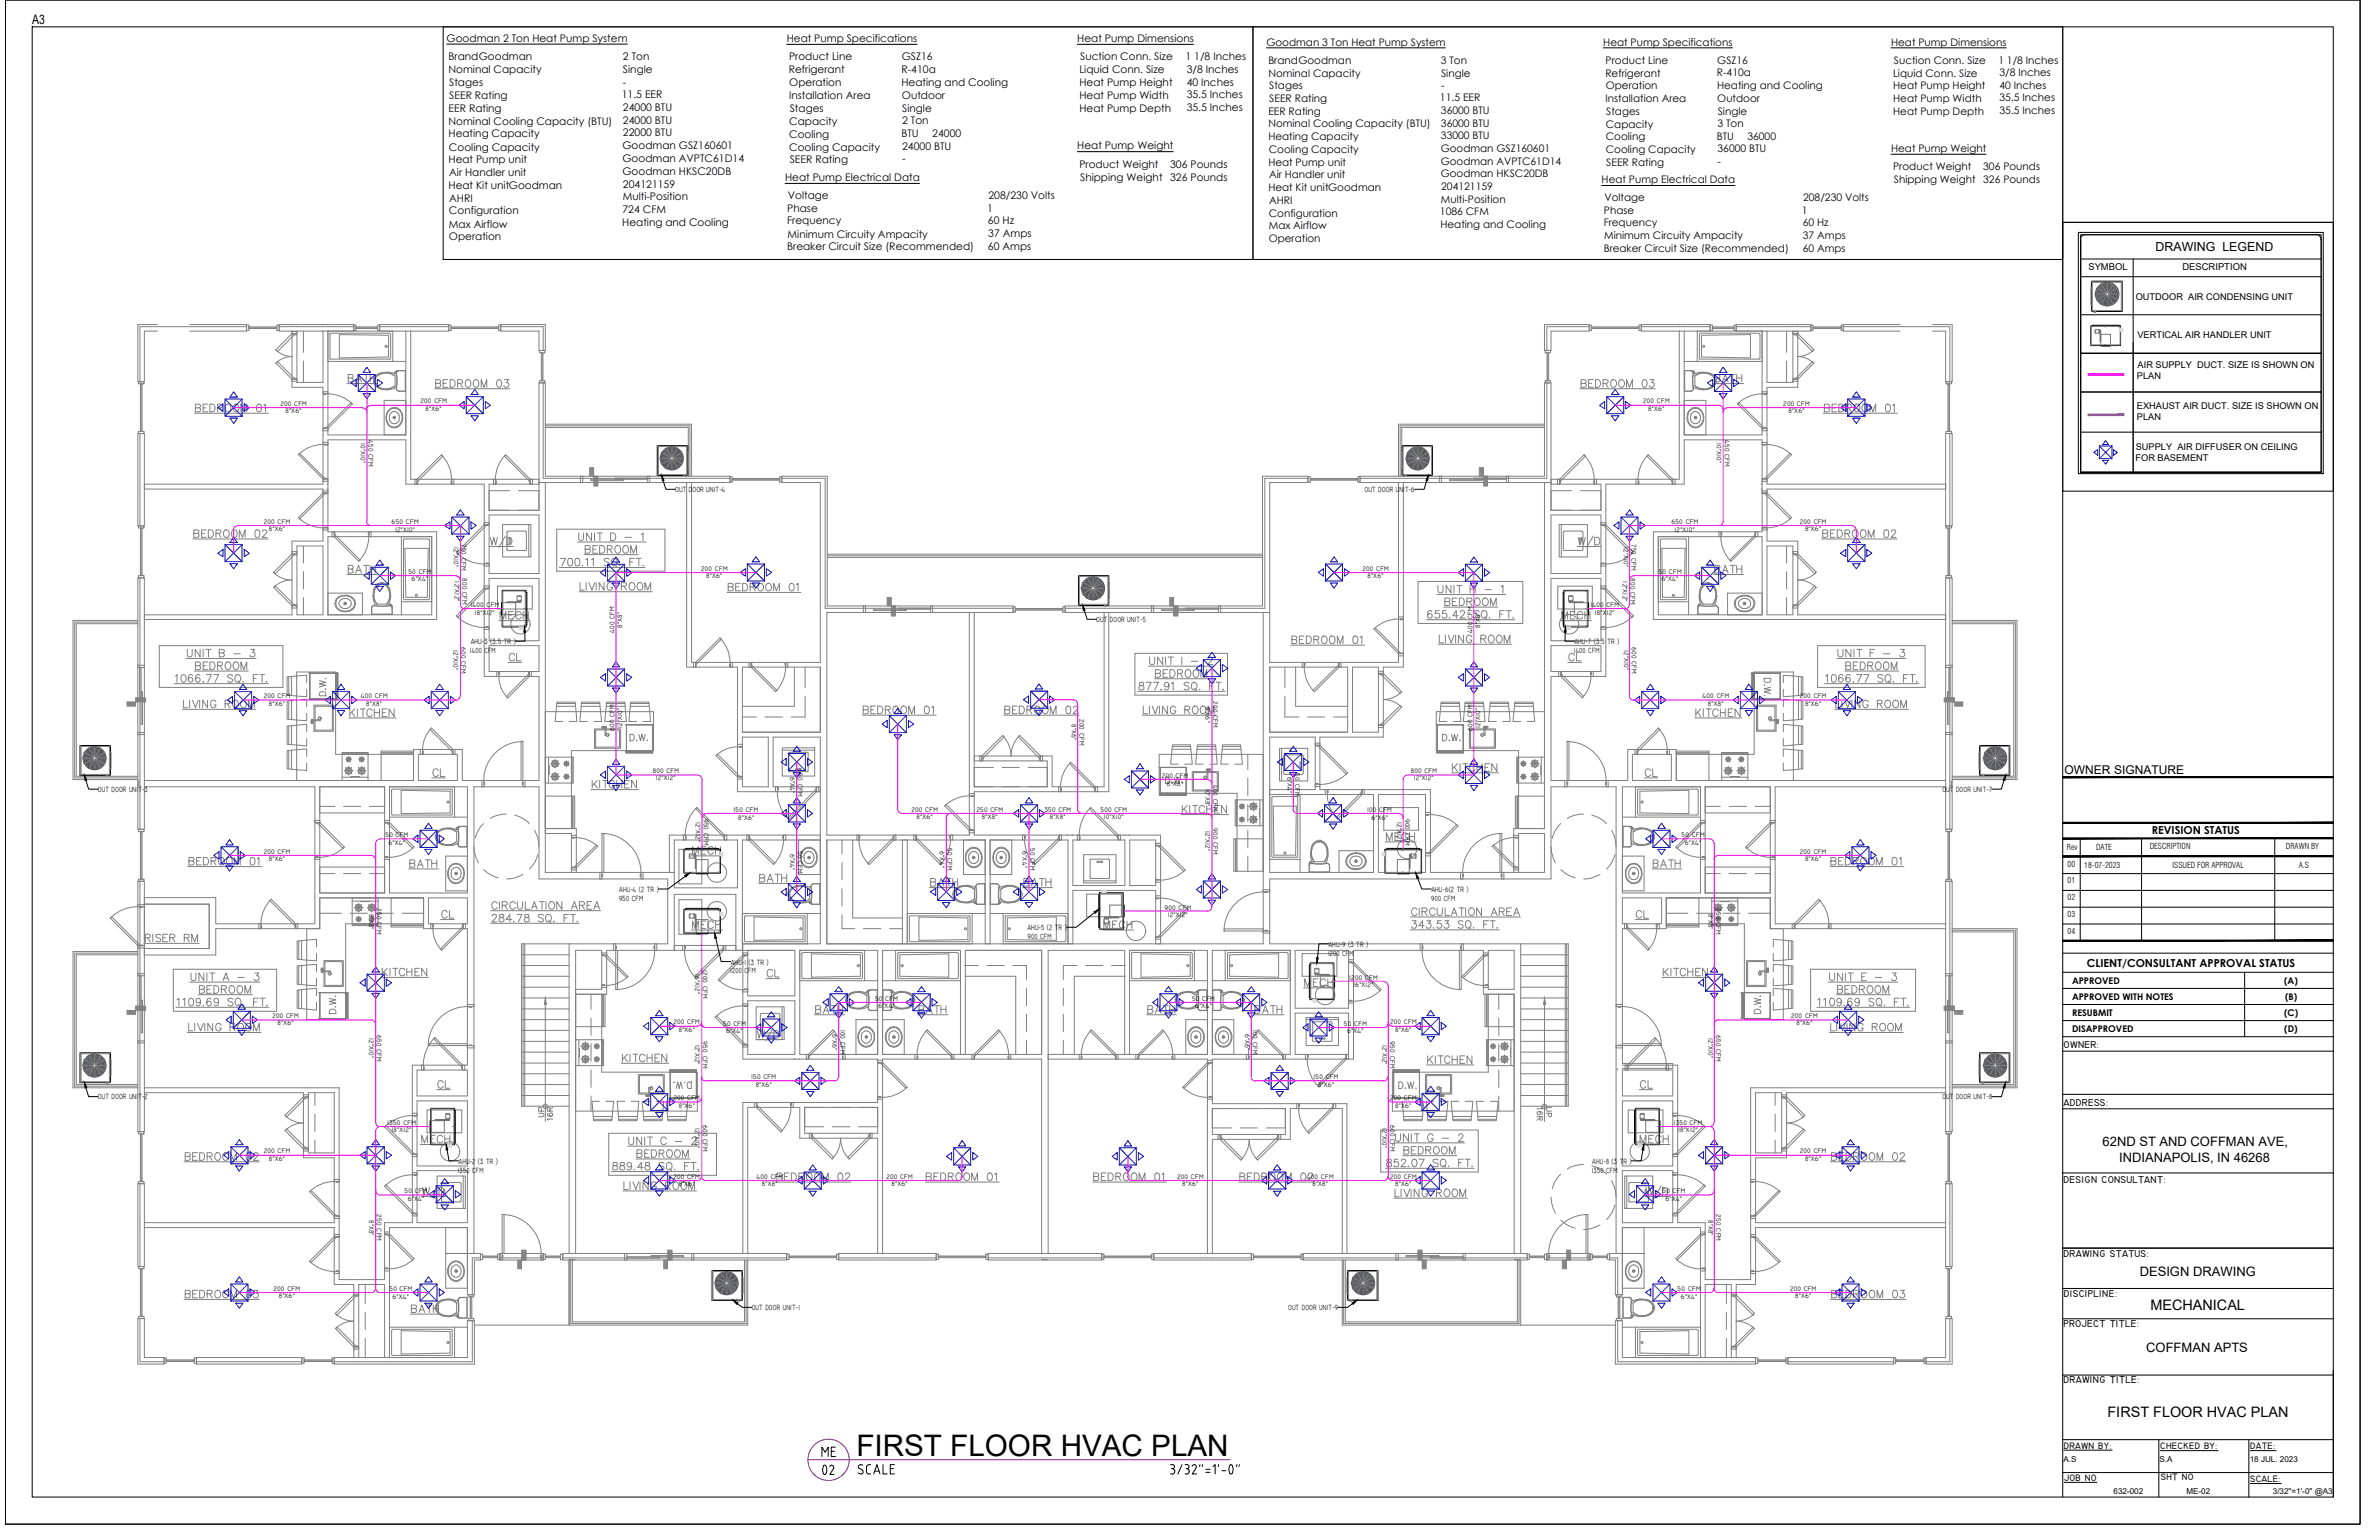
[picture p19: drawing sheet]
<svg xmlns="http://www.w3.org/2000/svg" width="432mm" height="279mm" viewBox="0 0 432 279" stroke-linecap="round" stroke-linejoin="round" font-family="sans-serif">
<defs><g id="words">
<text font-size="6.6" x="146" y="269.2">02</text>
<text font-size="5.4" x="155.4" y="264.2">FIRST FLOOR HVAC PLAN</text>
<text font-size="4.9" x="148.2" y="265.3">ME</text>
<text font-size="4" fill="#808080" x="282.9" y="203.6" transform="rotate(-90 282.9 203.6)">UP</text>
<text font-size="3.5" fill="#808080" x="99.8" y="203.6" transform="rotate(-90 99.8 203.6)">UP</text>
<g font-size="2.6">
<text x="390.3" y="237.7">MECHANICAL</text>
<text x="382.5" y="257.1">FIRST FLOOR HVAC PLAN</text>
</g>
<g font-size="2.4">
<text x="5.8" y="4.3">A3</text>
<text x="381.6" y="208">62ND ST AND COFFMAN AVE,</text>
<text x="384.6" y="210.8">INDIANAPOLIS, IN 46268</text>
<text x="388.4" y="231.6">DESIGN DRAWING</text>
<text x="389.6" y="245.4">COFFMAN APTS</text>
</g>
<text font-size="2.3" x="391.2" y="45.5">DRAWING LEGEND</text>
<text font-size="2.2" x="374.7" y="140.4">OWNER SIGNATURE</text>
<g font-size="2">
<text x="390.6" y="151.3">REVISION STATUS</text>
<text x="378.8" y="175.4">CLIENT/CONSULTANT APPROVAL STATUS</text>
</g>
<g font-size="1.9">
<text x="81.1" y="7.6">Goodman 2 Ton Heat Pump System</text>
<text x="81.4" y="10.9">BrandGoodman</text>
<text x="113.1" y="10.9">2 Ton</text>
<text x="142.8" y="7.6">Heat Pump Specifications</text>
<text x="143.2" y="11">Product Line</text>
<text x="163.7" y="10.9">GSZ16</text>
<text x="195.5" y="7.6">Heat Pump Dimensions</text>
<text x="196" y="11">Suction Conn. Size</text>
<text x="215.2" y="10.9">1 1/8 Inches</text>
<text x="229.9" y="8.3">Goodman 3 Ton Heat Pump System</text>
<text x="230.2" y="11.6">BrandGoodman</text>
<text x="261.5" y="11.6">3 Ton</text>
<text x="291" y="8.3">Heat Pump Specifications</text>
<text x="291.4" y="11.6">Product Line</text>
<text x="311.7" y="11.6">GSZ16</text>
<text x="343.2" y="8.3">Heat Pump Dimensions</text>
<text x="343.7" y="11.6">Suction Conn. Size</text>
<text x="362.7" y="11.6">1 1/8 Inches</text>
<text x="81.4" y="13.3">Nominal Capacity</text>
<text x="81.5" y="15.6">Stages</text>
<text x="81.5" y="17.9">SEER Rating</text>
<text x="112.9" y="17.8">11.5 EER</text>
<text x="113.1" y="13.3">Single</text>
<text x="113.1" y="15.6">-</text>
<text x="143.2" y="13.3">Refrigerant</text>
<text x="143.2" y="18">Installation Area</text>
<text x="143.3" y="15.7">Operation</text>
<text x="163.6" y="13.3">R-410a</text>
<text x="163.6" y="15.6">Heating and Cooling</text>
<text x="163.7" y="17.9">Outdoor</text>
<text x="195.9" y="13.3">Liquid Conn. Size</text>
<text x="195.9" y="15.7">Heat Pump Height</text>
<text x="195.9" y="18">Heat Pump Width</text>
<text x="215.4" y="13.3">3/8 Inches</text>
<text x="215.4" y="15.6">40 Inches</text>
<text x="215.4" y="17.9">35.5 Inches</text>
<text x="230.2" y="13.9">Nominal Capacity</text>
<text x="230.4" y="16.2">Stages</text>
<text x="261.6" y="13.9">Single</text>
<text x="261.6" y="16.1">-</text>
<text x="291.4" y="13.9">Refrigerant</text>
<text x="291.5" y="16.2">Operation</text>
<text x="311.6" y="13.8">R-410a</text>
<text x="311.7" y="16.2">Heating and Cooling</text>
<text x="343.6" y="13.9">Liquid Conn. Size</text>
<text x="343.6" y="16.2">Heat Pump Height</text>
<text x="362.9" y="13.8">3/8 Inches</text>
<text x="362.9" y="16.1">40 Inches</text>
<text x="81.4" y="20.3">EER Rating</text>
<text x="81.4" y="22.6">Nominal Cooling Capacity (BTU)</text>
<text x="113.1" y="20.2">24000 BTU</text>
<text x="113.1" y="22.5">24000 BTU</text>
<text x="143.3" y="22.6">Capacity</text>
<text x="143.3" y="20.3">Stages</text>
<text x="163.7" y="20.2">Single</text>
<text x="163.7" y="22.6">2 Ton</text>
<text x="195.9" y="20.3">Heat Pump Depth</text>
<text x="215.4" y="20.2">35.5 Inches</text>
<text x="230.2" y="20.8">EER Rating</text>
<text x="230.2" y="23.1">Nominal Cooling Capacity (BTU)</text>
<text x="230.4" y="18.5">SEER Rating</text>
<text x="261.4" y="18.4">11.5 EER</text>
<text x="261.5" y="20.7">36000 BTU</text>
<text x="261.5" y="23">36000 BTU</text>
<text x="291.4" y="18.5">Installation Area</text>
<text x="291.5" y="23.2">Capacity</text>
<text x="291.5" y="20.8">Stages</text>
<text x="311.7" y="18.5">Outdoor</text>
<text x="311.7" y="23.1">3 Ton</text>
<text x="311.8" y="20.8">Single</text>
<text x="343.6" y="18.5">Heat Pump Width</text>
<text x="343.6" y="20.8">Heat Pump Depth</text>
<text x="362.9" y="18.4">35.5 Inches</text>
<text x="362.9" y="20.7">35.5 Inches</text>
<text x="81.4" y="24.9">Heating Capacity</text>
<text x="81.4" y="29.6">Heat Pump unit</text>
<text x="81.5" y="27.3">Cooling Capacity</text>
<text x="113" y="27.1">Goodman GSZ160601</text>
<text x="113" y="29.4">Goodman AVPTC61D14</text>
<text x="113.1" y="24.8">22000 BTU</text>
<text x="143.3" y="25">Cooling</text>
<text x="143.3" y="27.3">Cooling Capacity</text>
<text x="143.3" y="29.6">SEER Rating</text>
<text x="163.6" y="24.8">BTU</text>
<text x="163.7" y="27.2">24000 BTU</text>
<text x="163.7" y="29.5">-</text>
<text x="169.2" y="24.8">24000</text>
<text x="195.5" y="27.1">Heat Pump Weight</text>
<text x="230.2" y="25.4">Heating Capacity</text>
<text x="230.3" y="27.7">Cooling Capacity</text>
<text x="261.5" y="27.6">Goodman GSZ160601</text>
<text x="261.5" y="29.8">Goodman AVPTC61D14</text>
<text x="261.5" y="25.3">33000 BTU</text>
<text x="291.5" y="25.4">Cooling</text>
<text x="291.5" y="27.8">Cooling Capacity</text>
<text x="311.6" y="25.4">BTU</text>
<text x="311.7" y="27.6">36000 BTU</text>
<text x="311.7" y="29.9">-</text>
<text x="317.2" y="25.4">36000</text>
<text x="343.2" y="27.6">Heat Pump Weight</text>
<text x="81.4" y="34.3">Heat Kit unitGoodman</text>
<text x="81.5" y="32">Air Handler unit</text>
<text x="113" y="31.7">Goodman HKSC20DB</text>
<text x="113.1" y="34">204121159</text>
<text x="142.5" y="32.9">Heat Pump Electrical Data</text>
<text x="195.9" y="30.4">Product Weight</text>
<text x="196" y="32.8">Shipping Weight</text>
<text x="212.4" y="30.4">306 Pounds</text>
<text x="212.4" y="32.8">326 Pounds</text>
<text x="230.2" y="30.1">Heat Pump unit</text>
<text x="230.2" y="34.7">Heat Kit unitGoodman</text>
<text x="230.3" y="32.4">Air Handler unit</text>
<text x="261.5" y="32.1">Goodman HKSC20DB</text>
<text x="261.6" y="34.4">204121159</text>
<text x="290.7" y="33.2">Heat Pump Electrical Data</text>
<text x="291.5" y="30.1">SEER Rating</text>
<text x="343.6" y="30.9">Product Weight</text>
<text x="343.7" y="33.2">Shipping Weight</text>
<text x="360" y="30.9">306 Pounds</text>
<text x="360" y="33.2">326 Pounds</text>
<text x="81.5" y="38.9">Configuration</text>
<text x="81.5" y="41.3">Max Airflow</text>
<text x="81.5" y="36.6">AHRI</text>
<text x="112.9" y="41">Heating and Cooling</text>
<text x="113" y="38.7">724 CFM</text>
<text x="113" y="36.4">Multi-Position</text>
<text x="142.9" y="38.5">Phase</text>
<text x="142.9" y="40.7">Frequency</text>
<text x="143" y="36.2">Voltage</text>
<text x="179.2" y="38.4">1</text>
<text x="179.3" y="40.7">60 Hz</text>
<text x="179.4" y="36.2">208/230 Volts</text>
<text x="230.3" y="39.3">Configuration</text>
<text x="230.3" y="41.6">Max Airflow</text>
<text x="230.3" y="37">AHRI</text>
<text x="261.4" y="39">1086 CFM</text>
<text x="261.5" y="41.4">Heating and Cooling</text>
<text x="261.5" y="36.7">Multi-Position</text>
<text x="291.1" y="41.1">Frequency</text>
<text x="291.1" y="38.8">Phase</text>
<text x="291.2" y="36.5">Voltage</text>
<text x="327.1" y="38.8">1</text>
<text x="327.2" y="41.1">60 Hz</text>
<text x="327.3" y="36.5">208/230 Volts</text>
<text x="81.5" y="43.6">Operation</text>
<text x="142.9" y="45.4">Breaker Circuit Size (Recommended)</text>
<text x="143" y="43.1">Minimum Circuity Ampacity</text>
<text x="179.3" y="45.4">60 Amps</text>
<text x="179.4" y="43.1">37 Amps</text>
<text x="230.3" y="43.9">Operation</text>
<text x="291.1" y="45.7">Breaker Circuit Size (Recommended)</text>
<text x="291.2" y="43.4">Minimum Circuity Ampacity</text>
<text x="327.2" y="45.6">60 Amps</text>
<text x="327.2" y="43.3">37 Amps</text>
</g>
<g font-size="1.8">
<text x="374.6" y="190.2">OWNER:</text>
<text x="374.6" y="200.6">ADDRESS:</text>
<text x="374.6" y="214.6">DESIGN CONSULTANT:</text>
<text x="374.6" y="228">DRAWING STATUS:</text>
<text x="374.6" y="235.2">DISCIPLINE:</text>
<text x="374.5" y="240.8">PROJECT TITLE:</text>
<text x="374.6" y="251">DRAWING TITLE:</text>
</g>
<g font-size="1.7">
<text x="379.1" y="49">SYMBOL</text>
<text x="396.1" y="49">DESCRIPTION</text>
<text x="387.6" y="54.5">OUTDOOR AIR CONDENSING UNIT</text>
<text x="387.9" y="61.3">VERTICAL AIR HANDLER UNIT</text>
<text x="387.9" y="68.8">PLAN</text>
<text x="388" y="66.8">AIR SUPPLY DUCT. SIZE IS SHOWN ON</text>
<text x="387.9" y="74.1">EXHAUST AIR DUCT. SIZE IS SHOWN ON</text>
<text x="387.9" y="76.1">PLAN</text>
<text x="387.6" y="83.7">FOR BASEMENT</text>
<text x="387.6" y="81.6">SUPPLY AIR DIFFUSER ON CEILING</text>
<text x="376.1" y="178.5">APPROVED</text>
<text x="414.6" y="178.5">(A)</text>
<text x="376.1" y="181.4">APPROVED WITH NOTES</text>
<text x="376.1" y="184.3">RESUBMIT</text>
<text x="414.6" y="184.3">(C)</text>
<text x="414.7" y="181.4">(B)</text>
<text x="376.1" y="187.2">DISAPPROVED</text>
<text x="414.6" y="187.2">(D)</text>
<text x="374.6" y="262.8">DRAWN BY:</text>
<text x="392.1" y="262.9">CHECKED BY:</text>
<text x="408.4" y="262.9">DATE:</text>
<text x="374.6" y="268.6">JOB NO</text>
<text x="392.2" y="268.5">SHT NO</text>
<text x="408.4" y="268.9">SCALE:</text>
</g>
<g font-size="1.5">
<text x="375.2" y="154.2">Rev</text>
<text x="380.4" y="154.3">DATE</text>
<text x="390.2" y="154.1">DESCRIPTION</text>
<text x="414.9" y="154.1">DRAWN BY</text>
<text x="375.3" y="160.3">01</text>
<text x="375.3" y="157.3">00</text>
<text x="378.3" y="157.5">18-07-2023</text>
<text x="394.3" y="157.5">ISSUED FOR APPROVAL</text>
<text x="417.2" y="157.5">A.S</text>
<text x="375.3" y="166.3">03</text>
<text x="375.3" y="163.3">02</text>
<text x="375.3" y="169.4">04</text>
<text x="374.5" y="265.3">A.S</text>
<text x="392" y="265.3">S.A</text>
<text x="408.3" y="265.3">18 JUL. 2023</text>
<text x="383.6" y="271">632-002</text>
<text x="396.8" y="271">ME-02</text>
<text x="412.5" y="271">3/32&quot;=1'-0&quot; @A3</text>
</g>
<g font-size="1.4">
<text x="122.6" y="89.2">OUT DOOR UNIT-4</text>
<text x="247.7" y="89.2">OUT DOOR UNIT-6</text>
<text x="199" y="112.8">OUT DOOR UNIT-5</text>
<text x="85.3" y="118.4">1400 CFM</text>
<text x="85.4" y="116.9">AHU-3 (3.5 TR )</text>
<text x="285.7" y="118.4">1400 CFM</text>
<text x="285.8" y="116.9">AHU-7 (3.5 TR )</text>
<text x="17.8" y="143.6">OUT DOOR UNIT-3</text>
<text x="352.6" y="143.6">OUT DOOR UNIT-7</text>
<text x="112.4" y="161.8">AHU-4 (2 TR )</text>
<text x="259.8" y="161.8">AHU-6(2 TR )</text>
<text x="112.4" y="163.4">950 CFM</text>
<text x="259.8" y="163.4">900 CFM</text>
<text x="186.5" y="168.8">AHU-5 (2 TR )</text>
<text x="186.5" y="170.4">900 CFM</text>
<text x="241" y="173.4">1200 CFM</text>
<text x="241.1" y="171.8">AHU-9 (3 TR )</text>
<text x="132.5" y="176.6">1200 CFM</text>
<text x="132.6" y="175">AHU-1 (3 TR )</text>
<text x="17.8" y="199.4">OUT DOOR UNIT-2</text>
<text x="352.6" y="199.4">OUT DOOR UNIT-8</text>
<text x="83.1" y="212.7">1350 CFM</text>
<text x="83.2" y="211.2">AHU-2 (3 TR )</text>
<text x="288.9" y="212.7">1350 CFM</text>
<text x="289" y="211.2">AHU-8 (3 TR )</text>
<text x="136.4" y="237.7">OUT DOOR UNIT-1</text>
<text x="233.8" y="237.7">OUT DOOR UNIT-9</text>
</g>
<g font-size="1.2">
<text x="50.9" y="73.6">200 CFM</text>
<text x="51.8" y="75">8&quot;X6&quot;</text>
<text x="76.3" y="73.2">200 CFM</text>
<text x="77.3" y="74.5">8&quot;X6&quot;</text>
<text x="298.2" y="73.2">200 CFM</text>
<text x="299.2" y="74.5">8&quot;X6&quot;</text>
<text x="323.7" y="73.6">200 CFM</text>
<text x="324.6" y="75">8&quot;X6&quot;</text>
<text x="65.5" y="80.4" transform="rotate(90 65.5 80.4)">10&quot;X10&quot;</text>
<text x="66.9" y="79.8" transform="rotate(90 66.9 79.8)">450 CFM</text>
<text x="311.6" y="80.4" transform="rotate(90 311.6 80.4)">10&quot;X10&quot;</text>
<text x="313.1" y="79.8" transform="rotate(90 313.1 79.8)">450 CFM</text>
<text x="47.9" y="95">200 CFM</text>
<text x="71.1" y="95.1">650 CFM</text>
<text x="303.4" y="95.1">650 CFM</text>
<text x="326.7" y="95">200 CFM</text>
<text x="48.8" y="96.4">8&quot;X6&quot;</text>
<text x="71.7" y="96.5">12&quot;X10&quot;</text>
<text x="82.4" y="99.2" transform="rotate(90 82.4 99.2)">12&quot;X10&quot;</text>
<text x="83.8" y="98.7" transform="rotate(90 83.8 98.7)">750 CFM</text>
<text x="294.7" y="99.2" transform="rotate(90 294.7 99.2)">12&quot;X10&quot;</text>
<text x="296.1" y="98.7" transform="rotate(90 296.1 98.7)">750 CFM</text>
<text x="304" y="96.5">12&quot;X10&quot;</text>
<text x="327.6" y="96.4">8&quot;X6&quot;</text>
<text x="74.1" y="104.1">50 CFM</text>
<text x="74.7" y="105.5">6&quot;X4&quot;</text>
<text x="82.6" y="105.5" transform="rotate(90 82.6 105.5)">12&quot;X12&quot;</text>
<text x="83.9" y="104.9" transform="rotate(90 83.9 104.9)">800 CFM</text>
<text x="127.3" y="103.5">200 CFM</text>
<text x="128.2" y="104.9">8&quot;X6&quot;</text>
<text x="247.3" y="103.5">200 CFM</text>
<text x="248.2" y="104.9">8&quot;X6&quot;</text>
<text x="294.6" y="105.5" transform="rotate(90 294.6 105.5)">12&quot;X12&quot;</text>
<text x="296" y="104.9" transform="rotate(90 296 104.9)">800 CFM</text>
<text x="301.1" y="104.1">50 CFM</text>
<text x="301.6" y="105.5">6&quot;X4&quot;</text>
<text x="85.4" y="110.1">1400</text>
<text x="86.2" y="111.5">18&quot;X12&quot;</text>
<text x="88.3" y="110.1">CFM</text>
<text x="112.9" y="113.9" transform="rotate(-90 112.9 113.9)">8&quot;X8&quot;</text>
<text x="267.3" y="112.3" transform="rotate(-90 267.3 112.3)">CFM</text>
<text x="268.6" y="113.9" transform="rotate(-90 268.6 113.9)">8&quot;X8&quot;</text>
<text x="288.7" y="110.1">1400</text>
<text x="289.5" y="111.5">18&quot;X12&quot;</text>
<text x="291.6" y="110.1">CFM</text>
<text x="82.3" y="117.9" transform="rotate(90 82.3 117.9)">12&quot;X10&quot;</text>
<text x="83.7" y="117.3" transform="rotate(90 83.7 117.3)">600 CFM</text>
<text x="111.5" y="114.9" transform="rotate(-90 111.5 114.9)">400 CFM</text>
<text x="267.3" y="114.9" transform="rotate(-90 267.3 114.9)">400</text>
<text x="294.8" y="117.9" transform="rotate(90 294.8 117.9)">12&quot;X10&quot;</text>
<text x="296.2" y="117.3" transform="rotate(90 296.2 117.3)">600 CFM</text>
<text x="47.9" y="126.7">200 CFM</text>
<text x="48.8" y="128.1">8&quot;X6&quot;</text>
<text x="65.5" y="126.7">400 CFM</text>
<text x="66.5" y="128.1">8&quot;X8&quot;</text>
<text x="194.6" y="131.4" transform="rotate(90 194.6 131.4)">8&quot;X6&quot;</text>
<text x="196" y="130.4" transform="rotate(90 196 130.4)">200 CFM</text>
<text x="218.8" y="128.2" transform="rotate(90 218.8 128.2)">8&quot;X6&quot;</text>
<text x="220.2" y="127.3" transform="rotate(90 220.2 127.3)">200</text>
<text x="220.2" y="129.8" transform="rotate(90 220.2 129.8)">CFM</text>
<text x="309" y="126.7">400 CFM</text>
<text x="310" y="128.1">8&quot;X8&quot;</text>
<text x="326.7" y="126.7">200 CFM</text>
<text x="327.6" y="128.1">8&quot;X6&quot;</text>
<text x="111.5" y="132.6" transform="rotate(-90 111.5 132.6)">600 CFM</text>
<text x="112.9" y="132" transform="rotate(-90 112.9 132)">12&quot;X10&quot;</text>
<text x="267.3" y="132.6" transform="rotate(-90 267.3 132.6)">600 CFM</text>
<text x="268.6" y="132" transform="rotate(-90 268.6 132)">12&quot;X10&quot;</text>
<text x="118.5" y="140.2">800 CFM</text>
<text x="119" y="141.6">12&quot;X12&quot;</text>
<text x="143.4" y="140.9" transform="rotate(90 143.4 140.9)">6&quot;X4&quot;</text>
<text x="144.8" y="140.3" transform="rotate(90 144.8 140.3)">50 CFM</text>
<text x="210.9" y="141.2">200 CFM</text>
<text x="211.8" y="142.6">8&quot;X6&quot;</text>
<text x="218.8" y="143.1" transform="rotate(90 218.8 143.1)">10&quot;X8&quot;</text>
<text x="220.2" y="142.4" transform="rotate(90 220.2 142.4)">400 CFM</text>
<text x="233.7" y="140.9" transform="rotate(90 233.7 140.9)">6&quot;X4&quot;</text>
<text x="235.1" y="140.3" transform="rotate(90 235.1 140.3)">50</text>
<text x="235.1" y="142.2" transform="rotate(90 235.1 142.2)">CFM</text>
<text x="256.1" y="140.2">800 CFM</text>
<text x="256.6" y="141.6">12&quot;X12&quot;</text>
<text x="126.3" y="149.1" transform="rotate(90 126.3 149.1)">12&quot;X12&quot;</text>
<text x="127.7" y="148.5" transform="rotate(90 127.7 148.5)">950 CFM</text>
<text x="133.1" y="147.4">150 CFM</text>
<text x="134" y="148.8">8&quot;X6&quot;</text>
<text x="165.4" y="147.2">200 CFM</text>
<text x="166.4" y="148.6">8&quot;X6&quot;</text>
<text x="177.2" y="147.2">250 CFM</text>
<text x="178.2" y="148.6">8&quot;X8&quot;</text>
<text x="189.6" y="147.2">350 CFM</text>
<text x="190.5" y="148.6">8&quot;X8&quot;</text>
<text x="199.8" y="147.2">500 CFM</text>
<text x="200.4" y="148.6">10&quot;X10&quot;</text>
<text x="248.2" y="147.3">100</text>
<text x="248.9" y="148.7">6&quot;X6&quot;</text>
<text x="250.3" y="147.3">CFM</text>
<text x="253.6" y="149.1" transform="rotate(90 253.6 149.1)">12&quot;X12&quot;</text>
<text x="255" y="148.5" transform="rotate(90 255 148.5)">900</text>
<text x="47.9" y="154.9">200 CFM</text>
<text x="70" y="151.8">50 CFM</text>
<text x="70.5" y="153.2">6&quot;X4&quot;</text>
<text x="143.4" y="154.9" transform="rotate(90 143.4 154.9)">6&quot;X4&quot;</text>
<text x="144.8" y="154.3" transform="rotate(90 144.8 154.3)">50 CFM</text>
<text x="170.6" y="154.4" transform="rotate(90 170.6 154.4)">6&quot;X4&quot;</text>
<text x="172" y="153.9" transform="rotate(90 172 153.9)">50 CFM</text>
<text x="185.6" y="154.4" transform="rotate(90 185.6 154.4)">6&quot;X4&quot;</text>
<text x="187" y="153.9" transform="rotate(90 187 153.9)">50 CFM</text>
<text x="218.8" y="150.8" transform="rotate(90 218.8 150.8)">12&quot;X12&quot;</text>
<text x="220.2" y="150.2" transform="rotate(90 220.2 150.2)">900 CFM</text>
<text x="255" y="151.1" transform="rotate(90 255 151.1)">CFM</text>
<text x="305.2" y="151.8">50 CFM</text>
<text x="305.8" y="153.2">6&quot;X4&quot;</text>
<text x="326.7" y="154.9">200 CFM</text>
<text x="48.8" y="156.3">8&quot;X6&quot;</text>
<text x="327.6" y="156.3">8&quot;X6&quot;</text>
<text x="67" y="165.8" transform="rotate(90 67 165.8)">8&quot;X8&quot;</text>
<text x="68.4" y="164.8" transform="rotate(90 68.4 164.8)">250 CFM</text>
<text x="211.4" y="165">900 CFM</text>
<text x="212" y="166.4">12&quot;X12&quot;</text>
<text x="310.1" y="165.8" transform="rotate(90 310.1 165.8)">8&quot;X8&quot;</text>
<text x="311.5" y="164.8" transform="rotate(90 311.5 164.8)">250 CFM</text>
<text x="126.2" y="176.7" transform="rotate(90 126.2 176.7)">16&quot;X12&quot;</text>
<text x="127.6" y="176" transform="rotate(90 127.6 176)">1200 CFM</text>
<text x="244.9" y="177.8">1200 CFM</text>
<text x="245.6" y="179.2">16&quot;X12&quot;</text>
<text x="49.4" y="184.7">200 CFM</text>
<text x="122.3" y="185.8">200 CFM</text>
<text x="158.8" y="181.5">50</text>
<text x="159.4" y="182.9">6&quot;X4&quot;</text>
<text x="160.7" y="181.5">CFM</text>
<text x="216.4" y="181.5">50 CFM</text>
<text x="217" y="182.9">6&quot;X4&quot;</text>
<text x="252.3" y="185.8">200 CFM</text>
<text x="325.1" y="184.7">200 CFM</text>
<text x="50.4" y="186.1">8&quot;X6&quot;</text>
<text x="67" y="188.3" transform="rotate(90 67 188.3)">12&quot;X10&quot;</text>
<text x="68.4" y="187.7" transform="rotate(90 68.4 187.7)">650 CFM</text>
<text x="123.2" y="187.2">8&quot;X6&quot;</text>
<text x="126.2" y="189.5" transform="rotate(90 126.2 189.5)">12&quot;X12&quot;</text>
<text x="127.6" y="188.9" transform="rotate(90 127.6 188.9)">950 CFM</text>
<text x="131.3" y="186.1">50 CFM</text>
<text x="131.8" y="187.5">6&quot;X4&quot;</text>
<text x="151.1" y="187.6" transform="rotate(90 151.1 187.6)">6&quot;X6&quot;</text>
<text x="152.5" y="186.8" transform="rotate(90 152.5 186.8)">100 CFM</text>
<text x="226" y="187.6" transform="rotate(90 226 187.6)">6&quot;X6&quot;</text>
<text x="227.4" y="186.8" transform="rotate(90 227.4 186.8)">100 CFM</text>
<text x="243.9" y="186.1">50</text>
<text x="244.5" y="187.5">6&quot;X4&quot;</text>
<text x="245.8" y="186.1">CFM</text>
<text x="250.9" y="189.5" transform="rotate(90 250.9 189.5)">12&quot;X12&quot;</text>
<text x="252.3" y="188.9" transform="rotate(90 252.3 188.9)">950 CFM</text>
<text x="253.2" y="187.2">8&quot;X6&quot;</text>
<text x="310.1" y="188.3" transform="rotate(90 310.1 188.3)">12&quot;X10&quot;</text>
<text x="311.5" y="187.7" transform="rotate(90 311.5 187.7)">650 CFM</text>
<text x="326.1" y="186.1">8&quot;X6&quot;</text>
<text x="136.4" y="195.8">150 CFM</text>
<text x="137.2" y="197.2">8&quot;X6&quot;</text>
<text x="238.4" y="195.8">150 CFM</text>
<text x="239.2" y="197.2">8&quot;X6&quot;</text>
<text x="122.3" y="199.6">200 CFM</text>
<text x="123.2" y="201">8&quot;X6&quot;</text>
<text x="252.3" y="199.6">200 CFM</text>
<text x="253.2" y="201">8&quot;X6&quot;</text>
<text x="47.9" y="209.3">200 CFM</text>
<text x="70.3" y="204">1350 CFM</text>
<text x="71.1" y="205.4">18&quot;X12&quot;</text>
<text x="126.2" y="204.7" transform="rotate(90 126.2 204.7)">12&quot;X10&quot;</text>
<text x="127.6" y="204.1" transform="rotate(90 127.6 204.1)">600 CFM</text>
<text x="250.9" y="204.7" transform="rotate(90 250.9 204.7)">12&quot;X10&quot;</text>
<text x="252.3" y="204.1" transform="rotate(90 252.3 204.1)">600 CFM</text>
<text x="303.8" y="204">1350 CFM</text>
<text x="304.6" y="205.4">18&quot;X12&quot;</text>
<text x="326.7" y="209.3">200 CFM</text>
<text x="48.8" y="210.7">8&quot;X6&quot;</text>
<text x="122.3" y="213.8">200 CFM</text>
<text x="123.2" y="215.2">8&quot;X6&quot;</text>
<text x="137.3" y="213.8">400 CFM</text>
<text x="138.3" y="215.2">8&quot;X8&quot;</text>
<text x="160.9" y="213.8">200 CFM</text>
<text x="161.8" y="215.2">8&quot;X6&quot;</text>
<text x="213.7" y="213.8">200 CFM</text>
<text x="214.6" y="215.2">8&quot;X6&quot;</text>
<text x="237.2" y="213.8">400 CFM</text>
<text x="238.2" y="215.2">8&quot;X8&quot;</text>
<text x="252.3" y="213.8">200 CFM</text>
<text x="253.2" y="215.2">8&quot;X6&quot;</text>
<text x="327.6" y="210.7">8&quot;X6&quot;</text>
<text x="67" y="221.3" transform="rotate(90 67 221.3)">8&quot;X8&quot;</text>
<text x="68.4" y="220.3" transform="rotate(90 68.4 220.3)">250 CFM</text>
<text x="73.4" y="216.5">50</text>
<text x="74" y="217.8">6&quot;X4&quot;</text>
<text x="75.3" y="216.5">CFM</text>
<text x="301.8" y="216.5">50 CFM</text>
<text x="302.3" y="217.8">6&quot;X4&quot;</text>
<text x="310.1" y="221.3" transform="rotate(90 310.1 221.3)">8&quot;X8&quot;</text>
<text x="311.5" y="220.3" transform="rotate(90 311.5 220.3)">250 CFM</text>
<text x="49.7" y="234.1">200 CFM</text>
<text x="50.6" y="235.5">8&quot;X6&quot;</text>
<text x="70.7" y="234.2">50 CFM</text>
<text x="71.2" y="235.6">6&quot;X4&quot;</text>
<text x="304.5" y="234.2">50 CFM</text>
<text x="305.1" y="235.6">6&quot;X4&quot;</text>
<text x="324.9" y="234.1">200 CFM</text>
<text x="325.8" y="235.5">8&quot;X6&quot;</text>
</g>
</g></defs>
<!-- layer: P -->
<g fill="none" stroke="#000" stroke-width=".18">
<path d="M377.2 42.2h44.5v43.7h-44.5zM377.6 43.4a.83 .83 0 0 1 .9-.8h41.9a.83 .83 0 0 1 .9 .8M377.7 43.4v42.3v-43.1h43.6v43.1M377.7 47h43.6M377.7 50.2h43.6M377.7 57.1h43.6M387.2 47v38.7M421.3 43.4v42.3M377.7 71.1h43.6M377.7 78.4h43.6M421.3 64.1h-43.6h43.6M377.7 85.7h43.6"/>
<path d="M421.3 85.7h-43.6h43.6"/>
</g>
<!-- layer: M-DUCT-SA -->
<path d="M379 67.8v.3l6.5-.3zM379 68.1l6.5-.3v.3z" fill="#f0f" stroke="#f0f" stroke-width=".18"/>
<!-- layer: M-V-Equipment -->
<g fill="none" stroke="#00f" stroke-width=".18">
<path d="M39.5 74l1-.7v1.3zM40.9 72.4h3v3.1h-3zM40.9 72.4l3 3.1M41.7 75.9h1.4l-.7 .9zM42.4 71.1l.7 1h-1.4zM43.9 72.4l-3 3.1M44.3 73.3l1 .7-1 .6zM63.7 69.5l.9-.7v1.3zM65 67.9h3.1v3.1h-3.1zM65 67.9l3.1 3.1M65.9 71.4h1.3l-.6 .9zM66.6 66.6l.6 1h-1.3z"/>
<path d="M68.1 67.9l-3.1 3.1M68.5 68.8l.9 .7-.9 .6zM83.3 73.5l.9-.6v1.3zM84.6 72h3.1v3.1h-3.1zM84.6 72l3.1 3.1M85.5 75.4h1.3l-.6 1zM86.2 70.7l.6 .9h-1.3zM87.7 72l-3.1 3.1M88.1 72.9l.9 .6-.9 .7zM290.3 73.5l1-.6v1.3zM291.6 72h3.1v3.1h-3.1zM291.6 72l3.1 3.1"/>
<path d="M292.5 75.4h1.3l-.6 1zM293.2 70.7l.6 .9h-1.3zM294.7 72l-3.1 3.1M295.1 72.9l.9 .6-.9 .7zM309.9 69.5l1-.7v1.3zM311.2 67.9h3.1v3.1h-3.1zM311.2 67.9l3.1 3.1M312.1 71.4h1.3l-.6 .9zM312.8 66.6l.6 1h-1.3zM314.3 67.9l-3.1 3.1M314.7 68.8l.9 .7-.9 .6zM334.1 74l.9-.7v1.3z"/>
<path d="M335.4 72.4h3.1v3.1h-3.1zM335.4 72.4l3.1 3.1M336.3 75.9h1.3l-.7 .9zM336.9 71.1l.7 1h-1.3zM338.5 72.4l-3.1 3.1M338.8 73.3l1 .7-1 .6zM382.2 79.9l.5 .7h-1zM40.9 98.8h3v3.1h-3zM40.9 98.8l3 3.1M42.4 97.5l.7 .9h-1.4zM43.9 98.8l-3 3.1M44.3 99.7l1 .7-1 .6z"/>
<path d="M80.7 95.3l1-.6v1.3zM82 93.8h3.1v3.1h-3.1zM82 93.8l3.1 3.1M82.9 97.3h1.3l-.6 .9zM83.6 92.5l.6 .9h-1.3zM85.1 93.8l-3.1 3.1M85.5 94.7l.9 .6-.9 .7zM292.9 95.3l.9-.6v1.3zM294.2 93.8h3.1v3.1h-3.1zM294.2 93.8l3.1 3.1M295.1 97.3h1.3l-.6 .9zM295.8 92.5l.6 .9h-1.3z"/>
<path d="M297.3 93.8l-3.1 3.1M297.7 94.7l.9 .6-.9 .7zM335.4 98.8h3.1v3.1h-3.1zM335.4 98.8l3.1 3.1M336.9 97.5l.7 .9h-1.3zM338.5 98.8l-3.1 3.1M338.8 99.7l1 .7-1 .6zM380 82.1l.7-.5v1zM381 80.9h2.3v2.3h-2.3zM381 80.9l2.3 2.3M381.7 83.5h1l-.5 .7zM383.3 80.9l-2.3 2.3"/>
<path d="M383.6 81.6l.7 .5-.7 .5zM39.5 100.4l1-.7v1.3zM41.7 102.3h1.4l-.7 .9zM66.1 104.4l.9-.6v1.3zM67.4 102.9h3.1v3.1h-3.1zM67.4 102.9l3.1 3.1M68.3 106.4h1.3l-.7 .9zM68.9 101.6l.7 .9h-1.3zM70.5 102.9l-3.1 3.1M70.9 103.8l.9 .6-.9 .7zM109 103.9l.9-.7v1.4zM110.3 102.4h3.1v3.1h-3.1z"/>
<path d="M110.3 102.4l3.1 3.1M111.2 105.8h1.3l-.7 1zM111.8 101l.7 1h-1.3zM113.4 102.4l-3.1 3.1M113.7 103.2l1 .7-1 .7zM134.3 103.8l1-.6v1.3zM135.6 102.3h3.2v3.1h-3.2zM135.6 102.3l3.2 3.1M136.5 105.8h1.4l-.7 .9zM137.2 101l.7 .9h-1.4zM138.8 102.3l-3.2 3.1M139.1 103.2l1 .6-1 .7z"/>
<path d="M218.4 119.7h3.1v3.1h-3.1zM218.4 119.7l3.1 3.1M220 118.4l.6 .9h-1.3zM221.5 119.7l-3.1 3.1M239.3 103.8l.9-.6v1.3zM240.6 102.3h3.1v3.1h-3.1zM240.6 102.3l3.1 3.1M241.5 105.8h1.3l-.7 .9zM242.1 101l.7 .9h-1.3zM243.7 102.3l-3.1 3.1M244.1 103.2l.9 .6-.9 .7zM264.7 103.9l.9-.7v1.4z"/>
<path d="M266 102.4h3.1v3.1h-3.1zM266 102.4l3.1 3.1M266.9 105.8h1.3l-.7 1zM267.5 101l.7 1h-1.3zM269.1 102.4l-3.1 3.1M269.5 103.2l.9 .7-.9 .7zM307.6 104.4l.9-.6v1.3zM308.9 102.9h3.1v3.1h-3.1zM308.9 102.9l3.1 3.1M309.8 106.4h1.3l-.7 .9zM310.4 101.6l.7 .9h-1.3zM312 102.9l-3.1 3.1"/>
<path d="M312.3 103.8l1 .6-1 .7zM334.1 100.4l.9-.7v1.3zM336.3 102.3h1.3l-.7 .9zM41.3 127l.9-.6v1.3zM42.6 125.5h3.1v3.1h-3.1zM42.6 125.5l3.1 3.1M43.4 128.9h1.4l-.7 1zM44.1 124.2l.7 .9h-1.4zM45.7 125.5l-3.1 3.1M46.1 126.4l.9 .6-.9 .7zM59.1 127l.9-.7v1.4zM60.4 125.4h3.1v3.2h-3.1z"/>
<path d="M60.4 125.4l3.1 3.2M61.3 128.9h1.3l-.7 1zM61.9 124.1l.7 1h-1.3zM63.5 125.4l-3.1 3.2M63.8 126.3l1 .7-1 .7zM77 127l.9-.7v1.4zM78.3 125.4h3.1v3.2h-3.1zM78.3 125.4l3.1 3.2M79.1 128.9h1.4l-.7 1zM79.8 124.1l.7 1h-1.4zM81.4 125.4l-3.1 3.2M81.7 126.3l1 .7-1 .7z"/>
<path d="M109 122.9l.9-.6v1.3zM110.3 121.4h3.1v3.1h-3.1zM110.3 139h3.1v3.2h-3.1zM110.3 121.4l3.1 3.1M110.3 139l3.1 3.2M111.2 124.8h1.3l-.7 1zM111.8 120.1l.7 .9h-1.3zM111.8 137.7l.7 1h-1.3zM113.4 121.4l-3.1 3.1M113.4 139l-3.1 3.2M113.7 122.3l1 .6-1 .7zM113.7 139.9l1 .7-1 .7z"/>
<path d="M141.8 138.3l.9-.7v1.3zM143.1 136.7h3.1v3.1h-3.1zM143.1 136.7l3.1 3.1M144.6 135.4l.7 .9h-1.3zM146.2 136.7l-3.1 3.1M146.6 137.6l.9 .7-.9 .6zM160.1 131.4l.9-.7v1.3zM161.4 129.8h3.1v3.1h-3.1zM161.4 129.8l3.1 3.1M162.3 133.3h1.3l-.7 .9zM162.9 128.5l.7 1h-1.3zM164.5 129.8l-3.1 3.1"/>
<path d="M164.9 130.7l.9 .7-.9 .6zM185.8 127l.9-.7v1.3zM187.1 125.4h3.1v3.1h-3.1zM187.1 125.4l3.1 3.1M187.9 128.9h1.4l-.7 .9zM188.6 124.1l.7 .9h-1.4zM190.2 125.4l-3.1 3.1M190.5 126.3l1 .7-1 .6zM205.4 139.9h3v3.1h-3zM205.4 139.9l3 3.1M206.9 138.6l.7 .9h-1.4zM208.4 139.9l-3 3.1"/>
<path d="M217.1 121.2l1-.6v1.3zM219.3 123.1h1.3l-.6 1zM221.9 120.6l.9 .6-.9 .7zM231.9 138.3l.9-.7v1.3zM233.2 136.7h3.1v3.1h-3.1zM233.2 136.7l3.1 3.1M234.7 135.4l.7 .9h-1.3zM236.3 136.7l-3.1 3.1M236.6 137.6l1 .7-1 .6zM264.7 122.9l.9-.6v1.3zM266 121.4h3.1v3.1h-3.1zM266 139h3.1v3.2h-3.1z"/>
<path d="M266 121.4l3.1 3.1M266 139l3.1 3.2M266.9 124.8h1.3l-.7 1zM267.5 120.1l.7 .9h-1.3zM267.5 137.7l.7 1h-1.3zM269.1 121.4l-3.1 3.1M269.1 139l-3.1 3.2M269.5 122.3l.9 .6-.9 .7zM269.5 139.9l.9 .7-.9 .7zM296.7 127l.9-.7v1.4zM298 125.4h3.1v3.2h-3.1zM298 125.4l3.1 3.2"/>
<path d="M298.9 128.9h1.3l-.6 1zM299.6 124.1l.6 1h-1.3zM301.1 125.4l-3.1 3.2M301.5 126.3l.9 .7-.9 .7zM314.6 127l.9-.7v1.4zM315.9 125.4h3.1v3.2h-3.1zM315.9 125.4l3.1 3.2M316.8 128.9h1.3l-.7 1zM317.4 124.1l.7 1h-1.3zM319 125.4l-3.1 3.2M319.4 126.3l.9 .7-.9 .7zM332.4 127l.9-.6v1.3z"/>
<path d="M333.7 125.5h3.1v3.1h-3.1zM333.7 125.5l3.1 3.1M334.6 128.9h1.3l-.7 1zM335.2 124.2l.7 .9h-1.3zM336.8 125.5l-3.1 3.1M337.1 126.4l1 .6-1 .7zM38.8 155.2l1-.7v1.4zM40.1 153.6h3.1v3.1h-3.1zM40.1 153.6l3.1 3.1M41 157.1h1.3l-.6 .9zM41.7 152.3l.6 1h-1.3zM43.2 153.6l-3.1 3.1"/>
<path d="M43.6 154.5l.9 .7-.9 .7zM74.9 152.2l1-.7v1.4zM76.2 150.6h3.1v3.2h-3.1zM76.2 150.6l3.1 3.2M77.1 154.1h1.3l-.6 1zM77.8 149.4l.6 .9h-1.3zM79.3 150.6l-3.1 3.2M79.7 151.5l.9 .7-.9 .7zM109 140.6l.9-.7v1.4zM111.2 142.5h1.3l-.7 1zM141.8 147.6l.9-.7v1.4zM143.1 146h3.1v3.1h-3.1z"/>
<path d="M143.1 146l3.1 3.1M144 140.2h1.3l-.7 .9zM144 149.5h1.3l-.7 1zM144.6 159l.7 .9h-1.3zM144.6 144.7l.7 1h-1.3zM146.2 146l-3.1 3.1M146.6 146.9l.9 .7-.9 .7zM171.7 159l.7 .9h-1.3zM183.9 147.6l1-.7v1.4zM185.2 146h3.1v3.1h-3.1zM185.2 146l3.1 3.1M186.1 149.5h1.4l-.7 1z"/>
<path d="M186.8 159l.7 .9h-1.4zM186.8 144.7l.7 1h-1.4zM188.3 146l-3.1 3.1M188.7 146.9l1 .7-1 .7zM204 141.4l1-.6v1.3zM206.2 143.3h1.4l-.7 1zM208.8 140.8l1 .6-1 .7zM218.4 159.9h3.1v3h-3.1zM218.4 159.9l3.1 3M220 158.5l.6 1h-1.3zM221.5 159.9l-3.1 3M234.1 140.2h1.3l-.7 .9z"/>
<path d="M239.1 147.6l.9-.7v1.4zM240.4 146h3.1v3.1h-3.1zM240.4 146l3.1 3.1M241.3 149.5h1.3l-.6 1zM242 144.7l.6 1h-1.3zM243.5 146l-3.1 3.1M243.9 146.9l.9 .7-.9 .7zM264.7 140.6l.9-.7v1.4zM266.9 142.5h1.3l-.7 1zM298.7 152.2l.9-.7v1.4zM300 150.6h3.1v3.2h-3.1zM300 150.6l3.1 3.2"/>
<path d="M300.9 154.1h1.3l-.6 1zM301.6 149.4l.6 .9h-1.3zM303.1 150.6l-3.1 3.2M303.5 151.5l.9 .7-.9 .7zM334.8 155.2l.9-.7v1.4zM336.1 153.6h3.1v3.1h-3.1zM336.1 153.6l3.1 3.1M337 157.1h1.3l-.6 .9zM337.7 152.3l.6 1h-1.3zM339.2 153.6l-3.1 3.1M339.6 154.5l.9 .7-.9 .7zM65.3 178.3l1-.7v1.3z"/>
<path d="M66.6 176.7h3.2v3.1h-3.2zM66.6 176.7l3.2 3.1M68.2 175.4l.7 1h-1.4zM69.8 176.7l-3.2 3.1M70.1 177.6l1 .7-1 .6zM141.8 161.8l.9-.6v1.3zM143.1 160.3h3.1v3.1h-3.1zM143.1 160.3l3.1 3.1M144 163.8h1.3l-.7 .9zM146.2 160.3l-3.1 3.1M146.6 161.2l.9 .6-.9 .7zM152.2 179l.7 .9h-1.3z"/>
<path d="M167.3 179l.6 .9h-1.3zM168.9 161.8l.9-.6v1.3zM170.2 160.3h3.1v3.1h-3.1zM170.2 160.3l3.1 3.1M171.1 163.7h1.3l-.7 1zM173.3 160.3l-3.1 3.1M173.7 161.2l.9 .6-.9 .7zM183.9 161.8l1-.6v1.3zM185.2 160.3h3.1v3.1h-3.1zM185.2 160.3l3.1 3.1M186.1 163.7h1.4l-.7 1zM188.3 160.3l-3.1 3.1"/>
<path d="M188.7 161.2l1 .6-1 .7zM212.1 179l.6 .9h-1.3zM217.1 161.4l1-.7v1.4zM219.3 163.3h1.3l-.6 1zM221.9 160.7l.9 .7-.9 .7zM227.1 179l.7 .9h-1.4zM308.3 178.3l.9-.7v1.3zM309.6 176.7h3.1v3.1h-3.1zM309.6 176.7l3.1 3.1M311.2 175.4l.6 1h-1.3zM312.7 176.7l-3.1 3.1M313.1 177.6l.9 .7-.9 .6z"/>
<path d="M41 185l1-.6v1.3zM42.3 183.5h3.1v3.1h-3.1zM42.3 183.5l3.1 3.1M43.2 186.9h1.3l-.6 1zM43.9 182.2l.6 .9h-1.3zM45.4 183.5l-3.1 3.1M45.8 184.4l.9 .6-.9 .7zM67.5 180.2h1.4l-.7 .9zM116.8 199.9l.9-.6v1.3zM116.8 186.2l.9-.7v1.4zM118.1 198.4h3.1v3.1h-3.1zM118.1 184.6h3.1v3.1h-3.1z"/>
<path d="M118.1 198.4l3.1 3.1M118.1 184.6l3.1 3.1M119 188.1h1.4l-.7 .9zM119.7 197.1l.7 .9h-1.4zM119.7 183.3l.7 1h-1.4zM121.2 198.4l-3.1 3.1M121.2 184.6l-3.1 3.1M121.6 199.3l.9 .6-.9 .7zM121.6 185.5l.9 .7-.9 .7zM137.2 186.4l.9-.6v1.3zM138.4 184.9h3.2v3.1h-3.2zM138.4 184.9l3.2 3.1"/>
<path d="M139.3 188.3h1.4l-.7 1zM140 183.6l.7 .9h-1.4zM141.6 184.9l-3.2 3.1M141.9 185.8l1 .6-1 .7zM144.2 196.1l1-.6v1.3zM145.5 194.6h3.1v3.1h-3.1zM145.5 194.6l3.1 3.1M146.4 198h1.3l-.6 1zM147.1 193.3l.6 .9h-1.3zM148.6 194.6l-3.1 3.1M149 195.5l.9 .6-.9 .7zM149.4 181.9l.9-.7v1.3z"/>
<path d="M150.7 180.3h3.1v3.1h-3.1zM150.7 180.3l3.1 3.1M151.6 183.8h1.3l-.7 .9zM153.8 180.3l-3.1 3.1M154.1 181.2l1 .7-1 .6zM164.4 181.9l1-.7v1.3zM165.7 180.3h3.1v3.1h-3.1zM165.7 180.3l3.1 3.1M166.6 183.8h1.3l-.6 .9zM168.8 180.3l-3.1 3.1M169.2 181.2l.9 .7-.9 .6zM209.2 181.9l.9-.7v1.3z"/>
<path d="M210.5 180.3h3.1v3.1h-3.1zM210.5 180.3l3.1 3.1M211.4 183.8h1.3l-.6 .9zM213.6 180.3l-3.1 3.1M214 181.2l.9 .7-.9 .6zM224.2 181.9l1-.7v1.3zM225.6 180.3h3v3.1h-3zM225.6 180.3l3 3.1M226.4 183.8h1.4l-.7 .9zM228.6 180.3l-3 3.1M229 181.2l1 .7-1 .6zM229.4 196.1l.9-.6v1.3z"/>
<path d="M230.7 194.6h3.1v3.1h-3.1zM230.7 194.6l3.1 3.1M231.6 198h1.3l-.6 1zM232.3 193.3l.6 .9h-1.3zM233.8 194.6l-3.1 3.1M234.2 195.5l.9 .6-.9 .7zM236.5 186.4l.9-.6v1.3zM237.8 184.9h3.1v3.1h-3.1zM237.8 184.9l3.1 3.1M238.7 188.3h1.3l-.6 1zM239.4 183.6l.6 .9h-1.3zM240.9 184.9l-3.1 3.1"/>
<path d="M241.3 185.8l.9 .6-.9 .7zM256.8 199.9l1-.6v1.3zM256.8 186.2l1-.7v1.4zM258.1 198.4h3.1v3.1h-3.1zM258.1 184.6h3.1v3.1h-3.1zM258.1 198.4l3.1 3.1M258.1 184.6l3.1 3.1M259 188.1h1.4l-.7 .9zM259.7 197.1l.7 .9h-1.4zM259.7 183.3l.7 1h-1.4zM261.2 198.4l-3.1 3.1M261.2 184.6l-3.1 3.1"/>
<path d="M261.6 199.3l.9 .6-.9 .7zM261.6 185.5l.9 .7-.9 .7zM310.5 180.2h1.3l-.6 .9zM332.6 185l.9-.6v1.3zM333.9 183.5h3.1v3.1h-3.1zM333.9 183.5l3.1 3.1M334.8 186.9h1.3l-.7 1zM335.4 182.2l.7 .9h-1.3zM337 183.5l-3.1 3.1M337.4 184.4l.9 .6-.9 .7zM40.6 209.6l.9-.6v1.3zM41.9 208.1h3.1v3.1h-3.1z"/>
<path d="M41.9 208.1l3.1 3.1M42.8 211.5h1.3l-.7 1zM43.4 206.8l.7 .9h-1.3zM45 208.1l-3.1 3.1M45.4 209l.9 .6-.9 .7zM65.3 209.6l1-.6v1.3zM66.6 208.1h3.2v3.1h-3.2zM66.6 208.1l3.2 3.1M67.5 211.5h1.4l-.7 1zM68.2 206.8l.7 .9h-1.4zM69.8 208.1l-3.2 3.1M70.1 209l1 .6-1 .7z"/>
<path d="M77.9 216.7l.9-.7v1.3zM79.2 215.1h3.1v3.1h-3.1zM79.2 215.1l3.1 3.1M80.1 218.6h1.3l-.7 .9zM80.7 213.8l.7 1h-1.3zM82.3 215.1l-3.1 3.1M82.6 216l1 .7-1 .6zM116.8 214.2l.9-.7v1.3zM118.1 212.6h3.1v3.1h-3.1zM118.1 212.6l3.1 3.1M119 216.1h1.4l-.7 .9zM119 201.8h1.4l-.7 1z"/>
<path d="M119.7 211.3l.7 1h-1.4zM121.2 212.6l-3.1 3.1M121.6 213.5l.9 .7-.9 .6zM144.7 214.2l.9-.7v1.3zM146 212.6h3.1v3.1h-3.1zM146 212.6l3.1 3.1M146.9 216.1h1.3l-.7 .9zM147.5 211.3l.7 1h-1.3zM149.1 212.6l-3.1 3.1M149.4 213.5l1 .7-1 .6zM171.8 209.8l.9-.7v1.4zM173.1 208.2h3.1v3.2h-3.1z"/>
<path d="M173.1 208.2l3.1 3.2M174 211.7h1.3l-.7 .9zM174.6 206.9l.7 1h-1.3zM176.2 208.2l-3.1 3.2M176.6 209.1l.9 .7-.9 .7zM201.8 209.8l1-.7v1.4zM203.2 208.2h3v3.2h-3zM203.2 208.2l3 3.2M204 211.7h1.4l-.7 .9zM204.7 206.9l.7 1h-1.4zM206.2 208.2l-3 3.2M206.6 209.1l1 .7-1 .7z"/>
<path d="M229 214.2l.9-.7v1.3zM230.3 212.6h3.1v3.1h-3.1zM230.3 212.6l3.1 3.1M231.1 216.1h1.4l-.7 .9zM231.8 211.3l.7 1h-1.4zM233.4 212.6l-3.1 3.1M233.7 213.5l1 .7-1 .6zM256.8 214.2l1-.7v1.3zM258.1 212.6h3.1v3.1h-3.1zM258.1 212.6l3.1 3.1M259 216.1h1.4l-.7 .9zM259 201.8h1.4l-.7 1z"/>
<path d="M259.7 211.3l.7 1h-1.4zM261.2 212.6l-3.1 3.1M261.6 213.5l.9 .7-.9 .6zM295.7 216.7l1-.7v1.3zM297.1 215.1h3v3.1h-3zM297.1 215.1l3 3.1M297.9 218.6h1.4l-.7 .9zM298.6 213.8l.7 1h-1.4zM300.1 215.1l-3 3.1M300.5 216l1 .7-1 .6zM308.3 209.6l.9-.6v1.3zM309.6 208.1h3.1v3.1h-3.1z"/>
<path d="M309.6 208.1l3.1 3.1M310.5 211.5h1.3l-.6 1zM311.2 206.8l.6 .9h-1.3zM312.7 208.1l-3.1 3.1M313.1 209l.9 .6-.9 .7zM333 209.6l1-.6v1.3zM334.3 208.1h3.1v3.1h-3.1zM334.3 208.1l3.1 3.1M335.2 211.5h1.4l-.7 1zM335.9 206.8l.7 .9h-1.4zM337.4 208.1l-3.1 3.1M337.8 209l1 .6-1 .7z"/>
<path d="M40.6 234.5l.9-.7v1.4zM41.9 233h3.1v3.1h-3.1zM41.9 233l3.1 3.1M42.8 236.4h1.3l-.7 1zM43.4 231.6l.7 1h-1.3zM45 233l-3.1 3.1M45.4 233.8l.9 .7-.9 .7zM74.9 234.5l1-.7v1.4zM76.2 233h3.1v3.1h-3.1zM76.2 233l3.1 3.1M77.1 236.4h1.3l-.6 1zM77.8 231.6l.6 1h-1.3z"/>
<path d="M79.3 233l-3.1 3.1M79.7 233.8l.9 .7-.9 .7zM298.7 234.5l.9-.7v1.4zM300 233h3.1v3.1h-3.1zM300 233l3.1 3.1M300.9 236.4h1.3l-.6 1zM301.6 231.6l.6 1h-1.3zM303.1 233l-3.1 3.1M303.5 233.8l.9 .7-.9 .7zM333 234.5l1-.7v1.4zM334.3 233h3.1v3.1h-3.1zM334.3 233l3.1 3.1"/>
<path d="M335.2 236.4h1.4l-.7 1zM335.9 231.6l.7 1h-1.4zM337.4 233l-3.1 3.1M337.8 233.8l1 .7-1 .7z"/>
</g>
<!-- layer: 0 -->
<g fill="none" stroke="#000" stroke-width=".18">
<path d="M379.5 59.1h5.4v3.6h-5.4zM379.6 51h5.6v5.5h-5.6zM379.7 59.1v-.1h4.9v.1M381.3 62.7h1.8M119.3 80.9h5.5v5.4h-5.5zM254.5 80.9h5.5v5.4h-5.5zM91.1 107.1h4.4v6.6h-4.4zM91.1 109.3h-.1v2.2h.1M95.5 107.4h.1v6h-.1M195.7 104.4h5.6v5.5h-5.6zM283.8 107.1h4.4v6.6h-4.4zM283.8 107.4h-.1v6h.1"/>
<path d="M288.2 109.3h.1v2.2h-.1M14.5 135.3h5.6v5.4h-5.6zM359.3 135.3h5.5v5.4h-5.5zM124.1 154.1h6.7v4.3h-6.7zM124.5 154.1v-.2h5.9v.2M126.4 158.4v.1h2.1v-.1M251.4 154.1h6.6v4.3h-6.6zM251.7 154.1v-.2h6v.2M253.6 158.4v.1h2.2v-.1M124.1 165h6.7v4.3h-6.7zM124.5 165v-.2h5.9v.2M126.4 169.3v.1h2.1v-.1"/>
<path d="M199.6 162h4.3v6.6h-4.3zM199.6 162.3h-.2v6h.2M203.9 164.2h.1v2.1h-.1M237.8 174.7h4.3v6.7h-4.3zM237.8 175h-.1v6h.1M242.1 177h.1v2.1h-.1M14.5 191h5.6v5.4h-5.6zM359.3 191h5.5v5.4h-5.5zM78.2 201.1h4.3v6.6h-4.3zM78.2 203.3h-.1v2.1h.1M82.5 201.4h.1v5.9h-.1M296.8 201.1h4.4v6.6h-4.4z"/>
<path d="M296.8 201.4h-.1v5.9h.1M301.2 203.3h.1v2.1h-.1M129.2 230.5h5.5v5.4h-5.5zM244.6 230.5h5.5v5.4h-5.5z"/>
</g>
<g fill="none" stroke="#808080" stroke-width=".18">
<path d="M379.6 59.3v3.3M379.6 52.2v3.1M379.6 51l.2 .2M379.6 59.3h.1M379.6 59.2h5.1M379.8 51.2h5.2v5.1h-5.2zM379.8 56.3l-.2 .2M380.1 56.5v.2l.1-.2M380.3 56.5v.2l.1-.2M380.5 53.3h1.7M380.7 52.3l1.6 .9M381.5 51.6l.9 1.5"/>
<path d="M382.2 59.3h.1M382.3 53.5l-1.6 .9M382.4 53.6l-.9 1.5M382.5 51.4v1.7M382.5 53.6v1.8M382.6 53.6l.9 1.5M382.7 53.5l1.5 .9M382.8 53.3h1.7M383.5 51.6l-.9 1.5M384.2 52.3l-1.5 .9M384.7 59.3h.1M384.8 59.3l-.1 3.3"/>
<path d="M385 56.3l.2 .2M385.2 51l-.2 .2M379.6 62.5h.1M379.6 62.6h5.1M382.2 62.5h.1M384.7 62.5h.1M119.3 80.9l.2 .1M119.5 81h5.1v5.1h-5.1zM119.5 86.1l-.2 .2M120 83.1h1.7M120.3 82.1l1.5 .9M121 81.4l.8 1.5"/>
<path d="M121.8 83.3l-1.5 .8M121.8 83.4l-.8 1.4M122 81.2v1.7M122 83.4v1.7M122.1 83.4l.9 1.4M122.2 83.1h1.8M122.2 83.3l1.5 .8M123 81.4l-.9 1.5M123.7 82.1l-1.5 .9M124 86.3v.1l.1-.1M124.3 86.3v.1v-.1M124.6 86.1l.2 .2"/>
<path d="M124.8 82v3M124.8 80.9l-.2 .1M254.5 82v3M254.5 80.9l.2 .1M254.7 81h5.1v5.1h-5.1zM254.7 86.1l-.2 .2M255 86.3v.1l.1-.1M255.2 86.3v.1l.1-.1M255.4 83.1h1.7M255.7 82.1l1.4 .9M256.4 81.4l.8 1.5M257.1 83.3l-1.4 .8"/>
<path d="M257.2 83.4l-.8 1.4M257.3 81.2v1.7M257.3 83.4v1.7M257.5 83.4l.9 1.4M257.6 83.3l1.5 .8M257.6 83.1h1.7M258.4 81.4l-.9 1.5M259.1 82.1l-1.5 .9M259.8 86.1l.2 .2M260 80.9l-.2 .1M91.2 107.3l.2-.1 3.9 .1v6.2M91.2 113.5l.1 .1"/>
<path d="M91.3 107.3v6.2M91.4 107.3h.1M91.4 113.5h.1M91.4 110.4h.1M91.4 113.6h3.9M95.3 107.3h.1M95.3 113.5h.1M95.3 110.4h.1M95.3 113.5l-.1 .1M195.7 104.4l.2 .2M195.9 104.6h5.2v5h-5.2zM195.9 109.6l-.2 .3"/>
<path d="M196.4 106.7h1.8M196.7 105.7l1.5 .9M197.4 105l.9 1.5M198.2 106.8l-1.5 .9M198.3 106.9l-.9 1.5M198.4 104.7v1.7M198.4 107v1.7M198.5 106.9l.9 1.5M198.6 106.8l1.5 .9M198.7 106.7h1.7M199.4 105l-.9 1.5M200.1 105.7l-1.5 .9"/>
<path d="M200.5 109.9v.1v-.1M200.7 109.9v.1l.1-.1M201.1 109.6l.2 .3M201.3 105.6v3M201.3 104.4l-.2 .2M284 113.5l.1 .1M284.1 107.3h.1M284.1 113.5h.1M284.1 110.4h.1M284.1 113.6h3.9M287.9 107.2l.1 .1M288 107.2l-4 .1v6.2"/>
<path d="M288 107.3h.1M288 113.5h.1M288 110.4h.1M288 113.5l-.1 .1M288.1 107.3v6.2M14.5 135.3l.2 .1M14.7 135.4h5.2v5.1h-5.2zM15.2 137.5h1.7M15.5 136.5l1.5 .9M16.2 135.8l.9 1.5M17 137.7l-1.5 .8M17.1 137.8l-.9 1.4"/>
<path d="M17.2 135.6v1.7M17.2 137.8v1.7M17.3 137.8l.9 1.4M17.4 137.7l1.5 .8M17.4 137.5h1.8M18.2 135.8l-.9 1.5M18.9 136.5l-1.5 .9M20.1 136.4v3M20.1 135.3l-.2 .1M359.3 136.4v3M359.3 135.3l.2 .1M359.5 135.4h5.1v5.1h-5.1z"/>
<path d="M360.2 137.5h1.7M360.4 136.5l1.5 .9M361.1 135.8l.9 1.5M361.9 137.7l-1.5 .8M362 137.8l-.9 1.4M362.2 135.6v1.7M362.2 137.8v1.7M362.3 137.8l.8 1.4M362.4 137.7l1.5 .8M362.4 137.5h1.8M363.1 135.8l-.8 1.5M363.9 136.5l-1.5 .9"/>
<path d="M364.8 135.3l-.2 .1M14.7 140.5l-.2 .2M19.3 140.7v.1v-.1M19.5 140.7v.1l.1-.1M19.9 140.5l.2 .2M124.2 154.3l.1-.1h6.2l.1 .1M124.2 158.2l.1 .1M124.2 154.3v3.9M124.3 158.2h.1M124.3 154.3h.1M124.3 158.3h6.2M127.4 158.2h.1"/>
<path d="M127.4 154.3h.1M130.5 158.2h.1M130.5 154.3h.1M130.6 158.2l-.1 .1M130.6 154.3v3.9M251.5 158.2l.1 .1M251.5 154.3v3.9M251.6 158.2h.1M251.6 154.3h.1M251.6 158.3h6.2M254.7 158.2h.1M254.7 154.3h.1"/>
<path d="M257.7 154.2l.2 .1v3.9M257.8 154.2h-6.2l-.1 .1M257.8 158.2h.1M257.8 154.3h.1M257.9 158.2l-.2 .1M359.5 140.5l-.2 .2M359.8 140.7v.1v-.1M360 140.7v.1l.1-.1M364.6 140.5l.2 .2M124.2 165.2l.1-.1h6.2l.1 .1M124.2 169.1l.1 .1M124.2 165.2v3.9"/>
<path d="M124.3 169.1h.1M124.3 165.2h.1M124.3 169.2h6.2M127.4 169.1h.1M127.4 165.2h.1M130.5 169.1h.1M130.5 165.2h.1M130.6 169.1l-.1 .1M130.6 165.2v3.9M199.6 168.4l.1 .1M199.7 162.2v6.2M199.7 162.1l-.1 .1"/>
<path d="M199.8 162.1h3.8l.2 .1M199.8 168.4h.1M199.8 162.2h.1M199.8 165.3h.1M199.8 168.4h3.9M203.7 168.4h.1M203.7 162.2h.1M203.7 165.3h.1M203.8 168.4l-.2 .1M203.8 162.2v6.2M237.9 174.9v6.2M238 174.9h.1"/>
<path d="M238 178h.1M241.9 174.8l.1 .1v6.2M241.9 174.8h-3.9l-.1 .1M241.9 174.9h.1M241.9 178h.1M14.5 191l.2 .2M14.7 191.2h5.2v5.1h-5.2zM14.7 196.3l-.2 .1M15.2 193.3h1.7M15.5 192.3l1.5 .9M16.2 191.6l.9 1.5M17 193.4l-1.5 .9"/>
<path d="M17.1 193.5l-.9 1.5M17.2 191.3v1.7M17.2 193.5v1.8M17.3 193.5l.9 1.5M17.4 193.4l1.5 .9M17.4 193.3h1.8M18.2 191.6l-.9 1.5M18.9 192.3l-1.5 .9M19.3 196.4v.2v-.2M19.5 196.4v.2l.1-.2M19.9 196.3l.2 .1M20.1 192.2v3"/>
<path d="M20.1 191l-.2 .2M237.9 181.1l.1 .1M238 181.1h.1M238 181.2h3.9M241.9 181.1h.1M242 181.1l-.1 .1M359.3 192.2v3M359.3 191l.2 .2M359.5 191.2h5.1v5.1h-5.1zM359.5 196.3l-.2 .1M359.8 196.4v.2v-.2M360 196.4v.2l.1-.2"/>
<path d="M360.2 193.3h1.7M360.4 192.3l1.5 .9M361.1 191.6l.9 1.5M361.9 193.4l-1.5 .9M362 193.5l-.9 1.5M362.2 191.3v1.7M362.2 193.5v1.8M362.3 193.5l.8 1.5M362.4 193.4l1.5 .9M362.4 193.3h1.8M363.1 191.6l-.8 1.5M363.9 192.3l-1.5 .9"/>
<path d="M364.6 196.3l.2 .1M364.8 191l-.2 .2M78.3 207.5l.1 .1M78.3 201.3v6.2M78.4 201.2l-.1 .1M78.4 201.3h.1M78.4 207.5h.1M78.4 204.4h.1M78.4 201.2h3.9M78.4 207.6h3.9M82.3 201.2l.1 .1M82.3 201.3h.1"/>
<path d="M82.3 207.5h.1M82.3 204.4h.1M82.4 201.3v6.2M82.4 207.5l-.1 .1M296.9 201.3l.1-.1h3.9l.1 .1M296.9 207.5l.1 .1M297 201.3v6.2M297.1 201.3h.1M297.1 207.5h.1M297.1 204.4h.1M297.1 207.6h3.8M300.9 201.3h.1"/>
<path d="M300.9 207.5h.1M300.9 204.4h.1M301 201.3v6.2M301 207.5l-.1 .1M129.2 230.5l.2 .2M129.4 230.7h5.2v5.1h-5.2zM129.4 235.8l-.2 .1M129.9 232.8h1.8M130.2 231.8l1.5 .9M130.9 231.1l.9 1.5M131.7 232.9l-1.5 .9M131.8 233l-.9 1.5"/>
<path d="M131.9 230.8v1.7M131.9 233v1.8M132 233l.9 1.5M132.1 232.9l1.5 .9M132.2 232.8h1.7M132.9 231.1l-.9 1.5M133.6 231.8l-1.5 .9M134 235.9v.2v-.2M134.2 235.9v.2l.1-.2M134.6 235.8l.1 .1M134.7 231.7h.2v3h-.2M134.7 230.5l-.1 .2"/>
<path d="M244.6 231.7v3M244.6 230.5l.2 .2M244.8 230.7h5.1v5.1h-5.1zM244.8 235.8l-.2 .1M245.1 235.9v.2l.1-.2M245.3 235.9v.2l.1-.2M245.4 232.8h1.8M245.7 231.8l1.5 .9M246.4 231.1l.9 1.5M247.2 232.9l-1.5 .9M247.3 233l-.9 1.5M247.4 230.8v1.7"/>
<path d="M247.4 233v1.8M247.6 233l.8 1.5M247.7 232.9l1.5 .9M247.7 232.8h1.7M248.4 231.1l-.8 1.5M249.2 231.8l-1.5 .9M249.9 235.8l.2 .1M250.1 230.5l-.2 .2"/>
<circle cx="382.5" cy="53.4" r=".28"/>
<circle cx="382.5" cy="53.4" r="2.01"/>
<circle cx="121.9" cy="83.2" r=".28"/>
<circle cx="121.9" cy="83.2" r="1.97"/>
<circle cx="257.3" cy="83.2" r=".28"/>
<circle cx="257.3" cy="83.2" r="1.97"/>
<circle cx="198.4" cy="106.7" r="1.97"/>
<circle cx="198.4" cy="106.7" r=".28"/>
<circle cx="17.2" cy="137.6" r=".28"/>
<circle cx="17.2" cy="137.6" r="1.97"/>
<circle cx="362.1" cy="137.6" r=".28"/>
<circle cx="362.1" cy="137.6" r="1.97"/>
<circle cx="17.2" cy="193.3" r="1.97"/>
<circle cx="17.2" cy="193.3" r=".28"/>
<circle cx="362.1" cy="193.3" r=".28"/>
<circle cx="362.1" cy="193.3" r="1.97"/>
<circle cx="131.9" cy="232.8" r=".28"/>
<circle cx="131.9" cy="232.8" r="1.97"/>
<circle cx="247.4" cy="232.8" r=".28"/>
<circle cx="247.4" cy="232.8" r="1.97"/>
</g>
<g fill="none" stroke="#545454" stroke-width=".18">
<path d="M380.4 53.3h.1M380.7 52.3h.1M380.7 54.4h.1M381.5 51.6h.1M381.5 55.2h.1M382.5 51.3h.1M382.5 55.4h.1M383.5 51.6h.1M383.5 55.2h.1M384.3 52.3h.1M384.3 54.4h.1M384.6 53.3h.1"/>
<path d="M119.9 83.1h.1M120.2 82.1h.1M120.2 84.2h.1M120.9 81.4h.1M120.9 84.9h.1M122 81.1h.1M122 85.2h.1M123 81.4h.1M123 84.9h.1M123.7 82.1h.1M123.7 84.2h.1M124 83.1h.1"/>
<path d="M255.3 83.1h.1M255.6 82.1h.1M255.6 84.2h.1M256.3 81.4h.1M256.3 84.9h.1M257.3 81.1h.1M257.3 85.2h.1M258.4 81.4h.1M258.4 84.9h.1M259.1 82.1h.1M259.1 84.2h.1M259.4 83.1h.1"/>
<path d="M196.3 106.7h.1M196.6 105.7h.1M196.6 107.7h.1M197.4 104.9h.1M197.4 108.5h.1M198.4 104.6h.1M198.4 108.8h.1M199.4 104.9h.1M199.4 108.5h.1M200.2 105.7h.1M200.2 107.7h.1M200.4 106.7h.1"/>
<path d="M15.2 137.5h.1M15.4 136.5h.1M15.4 138.6h.1M16.2 135.8h.1M16.2 139.3h.1M17.2 135.5h.1M17.2 139.6h.1M18.2 135.8h.1M18.2 139.3h.1M19 136.5h.1M19 138.6h.1M19.3 137.5h.1"/>
<path d="M360.1 137.5h.1M360.4 136.5h.1M360.4 138.6h.1M361.1 135.8h.1M361.1 139.3h.1M362.2 135.5h.1M362.2 139.6h.1M363.2 135.8h.1M363.2 139.3h.1M363.9 136.5h.1M363.9 138.6h.1M364.2 137.5h.1"/>
<path d="M15.2 193.3h.1M15.4 192.3h.1M15.4 194.3h.1M16.2 191.5h.1M16.2 195.1h.1M17.2 191.3h.1M17.2 195.3h.1M18.2 191.5h.1M18.2 195.1h.1M19 192.3h.1M19 194.3h.1M19.3 193.3h.1"/>
<path d="M360.1 193.3h.1M360.4 192.3h.1M360.4 194.3h.1M361.1 191.5h.1M361.1 195.1h.1M362.2 191.3h.1M362.2 195.3h.1M363.2 191.5h.1M363.2 195.1h.1M363.9 192.3h.1M363.9 194.3h.1M364.2 193.3h.1"/>
<path d="M129.8 232.8h.1M130.1 231.8h.1M130.1 233.8h.1M130.9 231h.1M130.9 234.6h.1M131.9 230.8h.1M131.9 234.8h.1M132.9 231h.1M132.9 234.6h.1M133.7 231.8h.1M133.7 233.8h.1M133.9 232.8h.1"/>
<path d="M245.4 232.8h.1M245.7 231.8h.1M245.7 233.8h.1M246.4 231h.1M246.4 234.6h.1M247.4 230.8h.1M247.4 234.8h.1M248.5 231h.1M248.5 234.6h.1M249.2 231.8h.1M249.2 233.8h.1M249.5 232.8h.1"/>
<circle cx="382.5" cy="53.4" r="1.88"/>
<circle cx="382.5" cy="53.4" r="1.76"/>
<circle cx="382.5" cy="53.4" r="2.14"/>
<circle cx="382.5" cy="53.4" r="1.63"/>
<circle cx="382.5" cy="53.4" r=".4"/>
<circle cx="382.5" cy="53.4" r=".53"/>
<circle cx="382.5" cy="53.4" r=".66"/>
<circle cx="382.5" cy="53.4" r=".78"/>
<circle cx="382.5" cy="53.4" r="1.12"/>
<circle cx="382.5" cy="53.4" r=".91"/>
<circle cx="382.5" cy="53.4" r="1.25"/>
<circle cx="382.5" cy="53.4" r=".99"/>
<circle cx="382.5" cy="53.4" r="1.38"/>
<circle cx="382.5" cy="53.4" r="1.5"/>
<circle cx="121.9" cy="83.2" r=".4"/>
<circle cx="121.9" cy="83.2" r="2.1"/>
<circle cx="121.9" cy="83.2" r="1.63"/>
<circle cx="121.9" cy="83.2" r="1.88"/>
<circle cx="121.9" cy="83.2" r="1.76"/>
<circle cx="121.9" cy="83.2" r=".53"/>
<circle cx="121.9" cy="83.2" r=".61"/>
<circle cx="121.9" cy="83.2" r=".74"/>
<circle cx="121.9" cy="83.2" r="1.12"/>
<circle cx="121.9" cy="83.2" r=".87"/>
<circle cx="121.9" cy="83.2" r="1.25"/>
<circle cx="121.9" cy="83.2" r=".99"/>
<circle cx="121.9" cy="83.2" r="1.38"/>
<circle cx="121.9" cy="83.2" r="1.5"/>
<circle cx="257.3" cy="83.2" r="1.63"/>
<circle cx="257.3" cy="83.2" r="1.88"/>
<circle cx="257.3" cy="83.2" r=".53"/>
<circle cx="257.3" cy="83.2" r="1.76"/>
<circle cx="257.3" cy="83.2" r="2.1"/>
<circle cx="257.3" cy="83.2" r=".4"/>
<circle cx="257.3" cy="83.2" r=".61"/>
<circle cx="257.3" cy="83.2" r=".74"/>
<circle cx="257.3" cy="83.2" r="1.12"/>
<circle cx="257.3" cy="83.2" r=".87"/>
<circle cx="257.3" cy="83.2" r="1.25"/>
<circle cx="257.3" cy="83.2" r=".99"/>
<circle cx="257.3" cy="83.2" r="1.38"/>
<circle cx="257.3" cy="83.2" r="1.5"/>
<circle cx="198.4" cy="106.7" r=".53"/>
<circle cx="198.4" cy="106.7" r="2.1"/>
<circle cx="198.4" cy="106.7" r="1.63"/>
<circle cx="198.4" cy="106.7" r="1.88"/>
<circle cx="198.4" cy="106.7" r="1.76"/>
<circle cx="198.4" cy="106.7" r=".4"/>
<circle cx="198.4" cy="106.7" r=".61"/>
<circle cx="198.4" cy="106.7" r=".74"/>
<circle cx="198.4" cy="106.7" r="1.12"/>
<circle cx="198.4" cy="106.7" r=".87"/>
<circle cx="198.4" cy="106.7" r="1.25"/>
<circle cx="198.4" cy="106.7" r=".99"/>
<circle cx="198.4" cy="106.7" r="1.38"/>
<circle cx="198.4" cy="106.7" r="1.5"/>
<circle cx="17.2" cy="137.6" r="1.76"/>
<circle cx="17.2" cy="137.6" r=".53"/>
<circle cx="17.2" cy="137.6" r="1.88"/>
<circle cx="17.2" cy="137.6" r="2.1"/>
<circle cx="17.2" cy="137.6" r="1.63"/>
<circle cx="17.2" cy="137.6" r=".4"/>
<circle cx="17.2" cy="137.6" r=".61"/>
<circle cx="17.2" cy="137.6" r=".74"/>
<circle cx="17.2" cy="137.6" r="1.12"/>
<circle cx="17.2" cy="137.6" r=".87"/>
<circle cx="17.2" cy="137.6" r="1.25"/>
<circle cx="17.2" cy="137.6" r=".99"/>
<circle cx="17.2" cy="137.6" r="1.38"/>
<circle cx="17.2" cy="137.6" r="1.5"/>
<circle cx="362.1" cy="137.6" r=".53"/>
<circle cx="362.1" cy="137.6" r="2.1"/>
<circle cx="362.1" cy="137.6" r="1.63"/>
<circle cx="362.1" cy="137.6" r="1.76"/>
<circle cx="362.1" cy="137.6" r="1.88"/>
<circle cx="362.1" cy="137.6" r=".4"/>
<circle cx="362.1" cy="137.6" r=".61"/>
<circle cx="362.1" cy="137.6" r=".74"/>
<circle cx="362.1" cy="137.6" r="1.12"/>
<circle cx="362.1" cy="137.6" r=".87"/>
<circle cx="362.1" cy="137.6" r="1.25"/>
<circle cx="362.1" cy="137.6" r=".99"/>
<circle cx="362.1" cy="137.6" r="1.38"/>
<circle cx="362.1" cy="137.6" r="1.5"/>
<circle cx="17.2" cy="193.3" r=".53"/>
<circle cx="17.2" cy="193.3" r="1.76"/>
<circle cx="17.2" cy="193.3" r="1.63"/>
<circle cx="17.2" cy="193.3" r="2.1"/>
<circle cx="17.2" cy="193.3" r="1.88"/>
<circle cx="17.2" cy="193.3" r=".4"/>
<circle cx="17.2" cy="193.3" r=".61"/>
<circle cx="17.2" cy="193.3" r=".74"/>
<circle cx="17.2" cy="193.3" r="1.12"/>
<circle cx="17.2" cy="193.3" r=".87"/>
<circle cx="17.2" cy="193.3" r="1.25"/>
<circle cx="17.2" cy="193.3" r=".99"/>
<circle cx="17.2" cy="193.3" r="1.38"/>
<circle cx="17.2" cy="193.3" r="1.5"/>
<circle cx="362.1" cy="193.3" r=".53"/>
<circle cx="362.1" cy="193.3" r="1.63"/>
<circle cx="362.1" cy="193.3" r="2.1"/>
<circle cx="362.1" cy="193.3" r="1.88"/>
<circle cx="362.1" cy="193.3" r="1.76"/>
<circle cx="362.1" cy="193.3" r=".4"/>
<circle cx="362.1" cy="193.3" r=".61"/>
<circle cx="362.1" cy="193.3" r=".74"/>
<circle cx="362.1" cy="193.3" r="1.12"/>
<circle cx="362.1" cy="193.3" r=".87"/>
<circle cx="362.1" cy="193.3" r="1.25"/>
<circle cx="362.1" cy="193.3" r=".99"/>
<circle cx="362.1" cy="193.3" r="1.38"/>
<circle cx="362.1" cy="193.3" r="1.5"/>
<circle cx="131.9" cy="232.8" r="1.88"/>
<circle cx="131.9" cy="232.8" r="1.63"/>
<circle cx="131.9" cy="232.8" r="1.76"/>
<circle cx="131.9" cy="232.8" r="2.1"/>
<circle cx="131.9" cy="232.8" r=".4"/>
<circle cx="131.9" cy="232.8" r=".53"/>
<circle cx="131.9" cy="232.8" r=".61"/>
<circle cx="131.9" cy="232.8" r=".74"/>
<circle cx="131.9" cy="232.8" r="1.12"/>
<circle cx="131.9" cy="232.8" r=".87"/>
<circle cx="131.9" cy="232.8" r="1.25"/>
<circle cx="131.9" cy="232.8" r=".99"/>
<circle cx="131.9" cy="232.8" r="1.38"/>
<circle cx="131.9" cy="232.8" r="1.5"/>
<circle cx="247.4" cy="232.8" r=".4"/>
<circle cx="247.4" cy="232.8" r="1.63"/>
<circle cx="247.4" cy="232.8" r="1.88"/>
<circle cx="247.4" cy="232.8" r="2.1"/>
<circle cx="247.4" cy="232.8" r="1.76"/>
<circle cx="247.4" cy="232.8" r=".53"/>
<circle cx="247.4" cy="232.8" r=".61"/>
<circle cx="247.4" cy="232.8" r=".74"/>
<circle cx="247.4" cy="232.8" r="1.12"/>
<circle cx="247.4" cy="232.8" r=".87"/>
<circle cx="247.4" cy="232.8" r="1.25"/>
<circle cx="247.4" cy="232.8" r=".99"/>
<circle cx="247.4" cy="232.8" r="1.38"/>
<circle cx="247.4" cy="232.8" r="1.5"/>
</g>
<!-- layer: M-DUCT-FA -->
<path d="M379 75.1v.3l6.5-.3zM379 75.4l6.5-.3v.3z" fill="#f00" stroke="#f00" stroke-width=".18"/>
<!-- layer: 0 -->
<g fill="none" stroke="#767676" stroke-width=".18">
<path d="M380.3 59.8h.7l.1 .6-.8 .1zM380.4 59.8v.7M381 59.8v.7M381.2 59.9h.1v2.1h-.1zM381.1 60.1h.1M381.1 60.2h.1M381.3 62.7v-2h1.8v2M91.1 109.3h2.5v2.2h-2.5M92 109.2h2.5v.1h-2.5zM93.9 108.9h.7M93.9 108.2h.7M93.9 108.1l.7 .1-.1 .9-.6-.1z"/>
<path d="M94.2 109.1v.1M94.3 109.1v.1M284.7 108.2h.8v.8h-.8zM284.7 108.9h.8M284.7 108.2h.8M284.8 109.2h2.6v.1h-2.6zM285.1 109.1v.1M288.2 109.3h-2.4v2.2h2.4M125.1 155l.9-.1 .1 .7-.9 .1zM125.2 154.9v.8M125.9 154.9v.8M126.1 155.3h.1"/>
<path d="M126.1 155.4h.1M126.2 155h.1v2.6h-.1zM126.4 158.4v-2.4h2.1v2.4M253.6 158.4v-2.4h2.2v2.4M255.8 155h.1v2.6h-.1zM255.9 155.3h.1M255.9 155.4h.1M256 155l1-.1v.7l-.9 .1zM256.2 154.9v.8M256.9 154.9v.8M125.1 165.9l.9-.1 .1 .7-.9 .1zM125.2 165.8v.8"/>
<path d="M125.9 165.8v.8M126.1 166.2h.1M126.2 165.9h.1v2.5h-.1zM126.4 169.3v-2.5h2.1v2.5M200.4 166.8h.8M200.4 167.5h.8M200.5 166.4h2.6v.1h-2.6zM200.5 166.6h.6l.1 .1-.1 .9h-.7zM200.8 166.5v.1M203.9 164.2h-2.5v2.1h2.5M238.6 175.8h.8l-.1 .9-.7-.1zM238.6 176.5h.8"/>
<path d="M238.6 175.8h.8M238.7 176.8h2.6v.1h-2.6zM239 176.7v.1M239.1 176.7v.1M242.1 177h-2.5v2.1h2.5M78.2 203.3h2.4v2.1h-2.4M79 203.1h2.6v.2h-2.6zM80.9 202.9h.8M80.9 202.2h.8M81 202h.6l.1 .1-.1 1h-.6l-.1-.2zM81.2 203.1h.1M81.3 203.1h.1"/>
<path d="M297.7 202.9h.8M297.7 202.2h.8M297.8 203.1h2.5v.2h-2.5zM297.8 202h.6l.1 .1-.1 1h-.6l-.1-.2zM298 203.1h.1M298.1 203.1h.1M301.2 203.3h-2.5v2.1h2.5"/>
</g>
<g fill="none" stroke="#dcdcdc" stroke-width=".18">
<path d="M384.9 59.6h.1M384.9 59.8h.1M384.9 59.9h.1M384.9 59.7h.1M385 59.6l.1 .1zM385 59.9l.1 .2zM385 59.6v.1M385 59.9v.2M385.1 59.6l.1 .2zM385.1 59.9l.1 .2zM385.3 59.6h.1M385.3 59.6v.1"/>
<path d="M385.3 60h.1M385.3 59.9v.2M384.9 60.1h.1M94.3 113.7v.1M94.3 113.8h.1M94.3 114l.2 .1zM94.3 113.8h.2M94.4 113.8h.1v.2h-.1zM94.4 114.2h.1M94.5 113.8h.1M94.5 113.7v.1M94.7 114l.2 .1z"/>
<path d="M94.7 113.7v.1M94.7 113.8h.1M94.7 113.8h.2v.2h-.2zM94.7 114.2h.2M94.7 113.8h.2M94.8 114.2h.1M94.9 113.8h.1M95 113.7v.1M284.4 114l.2 .1zM284.4 113.7v.1M284.4 113.8h.1M284.4 114.2h.2"/>
<path d="M284.4 113.8h.2M284.5 113.8l.1 .2zM284.5 114.2h.1M284.6 114.2h.1M284.6 113.8h.1M284.6 113.7v.1M284.8 113.7v.1M284.8 113.8h.1M284.8 114l.2 .1zM284.8 113.8h.2M284.9 113.8h.1v.2h-.1zM284.9 114.2h.1"/>
<path d="M285 113.8h.1M285.1 113.7v.1M130.8 154.6h.1M130.8 154.9h.1M130.8 155h.1M130.8 155.3h.1M130.8 155.1h.1M130.8 155.2h.1M130.9 154.7h.1v.1h-.1zM130.9 155.1l.1 .1zM130.9 154.6v.3M130.9 155.1v.1"/>
<path d="M131 154.6l.1 .3zM131 155l.1 .3zM131.2 154.7h.1M131.2 154.8h.1M131.2 154.7v.1M131.2 155.1h.1M131.2 155.2h.1M131.2 155.1v.1M250.9 154.7v.1M250.9 155.1v.1M251 154.7h.1M251 154.8h.1"/>
<path d="M251 154.7v.1M251 155.1h.1M251 155.2h.1M251 155.1v.1M251 154.6l.1 .3zM251 155l.1 .3zM251.1 154.7h.2v.1h-.2zM251.1 155.1l.2 .1zM251.3 154.6v.3M251.3 155.1v.1M251.3 154.6h.1M251.3 154.9h.1"/>
<path d="M251.3 155.1h.1M251.3 155.2h.1M251.3 155h.1M251.3 155.3h.1M130.8 165.5h.1M130.8 165.8h.1M130.8 165.9h.1M130.8 166.2h.1M130.8 165.7h.1M130.8 166.1h.1M130.9 165.6h.1v.1h-.1zM130.9 166l.1 .1z"/>
<path d="M130.9 165.5v.2M130.9 165.9v.2M131 165.5l.1 .2zM131 165.9l.1 .2zM131.2 165.6h.1M131.2 165.7h.1M131.2 165.6v.1M131.2 166h.1M131.2 166.1h.1M131.2 165.9v.2M131.2 166v.1M200.1 161.6l.2 .1z"/>
<path d="M200.1 161.9v.1M200.2 161.9h.1M200.2 161.7h.1v.2h-.1zM200.2 161.5h.1M200.3 161.9h.1M200.4 161.9v.1M200.5 161.9v.1M200.5 161.9h.1M200.5 161.6l.2 .1zM200.5 161.9h.2M200.6 161.7h.1v.2h-.1zM200.6 161.5h.1"/>
<path d="M200.7 161.5h.1M200.7 161.9h.1M200.7 161.9v.1M238.3 181.4h.1M238.3 181.6l.2 .1zM238.3 181.4h.2M238.4 181.4h.1v.2h-.1zM238.4 181.8h.1M238.5 181.8h.1M238.5 181.4h.1M238.6 181.4h.1M238.7 181.4h.1"/>
<path d="M238.8 181.4h.1M238.8 181.6l.2 .1zM238.8 181.4l.1 .2zM238.8 181.8h.1M238.9 181.8h.1M238.9 181.4h.1M239 181.4h.1M81.3 207.9l.2 .1zM81.3 207.7h.1M81.4 207.7h.1M81.4 208.1h.1M81.4 207.8h.1"/>
<path d="M81.4 207.8l.1 .1zM81.4 208.2h.1M81.5 208.1h.1M81.5 207.7h.1M81.6 207.7h.1M81.7 207.7h.1M81.7 207.9l.3 .1zM81.7 207.8h.3M81.8 207.8h.1v.1h-.1zM81.8 208.1h.1M81.8 208.2h.1M81.9 208.1h.1"/>
<path d="M82 207.7h.1M297.3 207.7h.1M297.4 207.7h.1M297.4 207.9l.2 .1zM297.4 207.8h.2M297.4 207.8h.2v.1h-.2zM297.4 208.1h.2M297.5 208.1h.1M297.5 208.2h.1M297.6 207.7h.1M297.8 207.9l.2 .1zM297.8 207.7h.1"/>
<path d="M297.8 207.8h.1v.1h-.1zM297.8 208.1h.1M297.8 207.8h.2M297.9 208.1h.1M297.9 208.2h.1M298 207.7h.1"/>
</g>
<!-- layer: A-PLAN-WALL-INTR -->
<g fill="none" stroke="#808080" stroke-width=".18">
<path d="M53 58.9h.1M53 58.9h.9M53.9 58.9h.1M58.6 58.9h.1M58.6 58.9h.9M59.5 58.9h.1M73.7 58.9h.1M73.7 58.9h.8M74.5 58.9h.1M304.8 58.9h.1M304.8 58.9h.9M305.7 58.9h.1"/>
<path d="M319.8 58.9h.1M319.8 58.9h.9M320.7 58.9h.1M325.4 58.9h.1M325.4 58.9h.9M326.3 58.9h.1M53 60.1v10.2h5.6v17.5h-32.4v.9h32.4v9.5h-5.6v13.3h-26.8v.9h53v-15.9h-19.7v-16.7h14.2v8h14.2v34.9h9.9v18.9h-13.9v-5.6h-8.8v5.6h-48.9M53.9 60.1v9.3h4.7v-9.3M59.5 60.1v18.8h14.2v-18.8M74.5 60.1v26.9h23.3v5.6h-9v-4.8h9M304.8 60.1v26.9h-23.3v5.6h9.1v-4.8h-9.1M305.7 60.1v18.8h14.1v-18.8"/>
<path d="M320.7 60.1v9.3h4.7v-9.3M326.3 60.1v10.2h-5.6v17.5h32.4v.9h-32.4v9.5h5.6v13.3h26.8v.9h-53v-15.9h19.7v-16.7h-14.1v8h-14.2v34.9h-10v18.9h13.9v-5.6h8.8v5.6h48.9M53.9 99.1h4.7v12.4h-4.7zM59.5 87.8h.1M59.5 88.7h.1M59.5 97.4h18.9v14.1h-18.9zM88.8 93.4h9v10.7h-9zM97.8 87.5h1.2v70.8h23.4M124.6 87.5v33.5h9.3v22.6h15M125.5 87.5v32.7h23.4v-9.8M253.8 87.5v32.7h-23.3v-9.1h-1.2v60.1h-79.2v-18.8h28.7v18.8M254.7 87.5v33.5h-3.6v12.7h-11.5v9.6h20v15h20.7v-7.1h-4.7v7.1"/>
<path d="M281.5 87.5h-1.2v62.8h-5.6v8M281.5 93.4h9.1v10.7h-9.1zM301 97.4h18.8v14.1h-18.8zM319.8 87.8h.1M319.8 88.7h.1M320.7 99.1h4.7v12.4h-4.7zM88.8 104.9h9v11.3h-9zM88.8 117.1h9v4.7h-9zM150.1 111v40.5h25.8v-40.4M176.8 111.1v31.6h13.3v-4.7h-13.3M200.4 111.1v31.6h-9.4v-5.5h-14.2M201.3 111.1v32.5h-24.5v7.9h33.9v19.7"/>
<path d="M281.5 117.1h9.1v4.7h-9.1zM281.5 104.9h9.1v11.3h-9.1zM75.9 136.9h7.1v4.7h-7.1zM134.7 133.7h4.7v9h-4.7zM134.7 121h14.2v11.8h-14.2zM230.5 121h14.1v11.8h-14.1zM245.5 121h4.7v11.8h-4.7zM296.3 136.9h7.1v4.7h-7.1zM25 141.7v.1M25 142.5v.1M25.1 141.8h.1M25.1 142.5h.1"/>
<path d="M26.2 142.7h31v24.9h-18v-4.7h-13v1.1h11.8v8.1h-11.8v1.2h13v-4.8h18.8v-5.6h18.9v5.6h7.9v24.8h-10v28.5h-5v10.4h-8.2v-34.8h-35.4M58 142.7h11.8v19.3h-11.8zM70.7 142.7h14.1v19.3h-14.1zM99 151.2h4.7v7.1M99 150.3h5.6v8M122.4 152.4h11.5v8.7h-11.5zM148.9 152.4h-14.2v20h-24.6v8h-5.6M148.9 142.7h-8.6v-9h8.6v37.5h-14.1v21h24.5v7.8h-24.5v27.4M148.9 151.5h-27.4v6.8M163.8 152.4v18.8M164.7 152.4v18.8M193.8 151.5h.1"/>
<path d="M194.7 151.5h.1M194.7 152.4h9.5v8.3h-9.5zM204.2 151.5h.1M205.1 151.5h.1M205.1 152.4h4.7v8.3h-4.7zM230.5 143.3h8.2v-9.6h-8.2v24.6h18.8v-14.2h-18.8M250.2 144.1h8.5v14.2h-8.5zM294.5 142.7h14.2v19.3h-14.2zM309.5 142.7h11.8v19.3h-11.8zM353.1 142.7h-30.9v24.9h30.9M354.2 142.5h.1M354.2 141.8h.1"/>
<path d="M354.3 141.7v.1M354.3 142.5v.1M77.8 162.9h7v4.7h-7zM104.5 179.5h4.7v-7.1h-4.7v55M122.4 172.4v-10.1h11.2v10.1M122.4 171.5h11.2M135.7 172.4h8.6v8.3h-8.6zM145.2 172.4h14.1v18.9h-14.1zM179.7 171.2v-18.8h14.1v18.8M194.7 171.2v-9.7h15.1v9.7M220 172.4h14.2v18.9h-14.2zM235.1 172.4h9.7v10.5h-9.7z"/>
<path d="M270.1 172.4h4.7v7.1h-4.7zM294.5 162.9h7.1v4.7h-7.1zM353.1 168.5h-31.8v-5.6h-18.9v5.6h-7.9v24.5h9.1v.8h-9.1M26.2 198.2h28.9v11.9h5.6v11.7h-34.5M56 198.2h4.7v11h-4.7zM75.7 194.1h9.1v4.7h-9.1zM75.7 199.7h9.1v11.8h-9.1zM135.7 181.6h8.6v9.7h-8.6zM144.3 192.2h.1M145.2 192.2h.1M174.3 191.3v-18.9h-14.1v18.9h28.9v-18.9h-13.9v18.9M190.2 191.3h29v-18.9h-14.2v18.9"/>
<path d="M190.2 192.2h29v35.2M204.1 191.3v-18.9h-13.9v55M235.1 183.8h9.7v7.5h-9.7zM293.5 193.8v.3M294.5 193.3h10v28.5h5v10.4h8.3v-34.8h35.3M294.5 199.7h9.1v11.8h-9.1zM294.5 194.1h9.1v4.7h-9.1zM318.6 198.2h4.8v11h-4.8zM353.1 198.2h-28.8v11.9h-5.7v11.7h34.5M75.7 212.4h9.1v9.4h-9.1zM146.1 200.9h13.2v4.7h-13.2zM220 201.1h13.3v4.7h-13.3z"/>
<path d="M294.5 212.4h9.1v9.4h-9.1zM26.2 222.7h34.5v10.3h3.5v13.3M103.3 227.4v-56.2h17.9v-11.7h-23.4v-16.8h-11.8v84.7h-1.2v-4.7h-14.1v23.6M103.4 228.6h.1M103.5 228.5h.1M104.3 228.5h.1M104.3 228.6h.1M135.7 227.4v-26.5h9.5v5.6h14.1v20.9M160.2 227.4v-35.2h28.9v35.2M189.2 228.6h.1M189.3 228.5h.1M190 228.5h.1"/>
<path d="M190 228.6h.1M220 227.4v-20.7h14.2v-5.6h9.4v26.3M244.5 227.4v-27.2h-24.5v-8h25.7v-19.8h23.5v8h5.6v47M275 228.6h.1M275.1 228.5h.1M275.8 228.5h.1M275.8 228.6h.1M276 227.4v-56.2h-45.5v-11.7h51v-16.8h11.8v84.7h1.2v-4.7h14.2v23.6M353.1 222.7h-34.5v10.3h-3.5v13.3M65.1 246.3v-13.3h4.7v13.3M309.5 246.3v-13.3h4.7v13.3"/>
</g>
<!-- layer: A-PLAN-WALL-EXTR -->
<g fill="none" stroke="#808080" stroke-width=".18">
<path d="M28.6 58.9h-3.6v10.4h1.2v-9.2h2.4M34.5 58.9h10.2v1.2h-10.2M44.7 59.3h-19.3v10M50.7 59.3h13.5M53 58.9h-2.3v1.2h13.5v-1.2h-4.7M53.9 58.9h4.7M68.9 59.3h12.5M73.7 58.9h-4.8v1.2h12.5v-1.2h-6.9M90.9 59.3h7.7v4.3M90.9 58.9h8.1v4.7h-1.2v-3.5h-6.9zM280.3 58.9h8.2v1.2h-7v3.5h-1.2zM288.5 59.3h-7.7v4.3"/>
<path d="M297.9 59.3h12.5M304.8 58.9h-6.9v1.2h12.5v-1.2h-4.7M315.1 59.3h13.6M319.8 58.9h-4.7v1.2h13.6v-1.2h-2.4M320.7 58.9h4.7M334.6 59.3h19.3v10M344.9 58.9h-10.3v1.2h10.3M350.8 58.9h3.5v10.4h-1.2v-9.2h-2.3M25 78.7h1.2v16.7h-1.2zM25.4 78.7v16.7M97.8 69.5h1.2v16.9h33.5v1.1h-34.7zM98.6 69.5v17.3h33.9"/>
<path d="M280.8 69.5v17.3h-34M353.1 78.7h1.2v16.7h-1.2zM353.9 78.7v16.7M141.9 86.8h7.9v23.6h34.1M237.4 86.8h-7.8v23.6h-36.3M246.8 86.4h33.5v-16.9h1.2v18h-34.7zM25.4 104.9v45.6M148.9 110.4v-22.9h-7v-1.1h8.3v23.5h33.7v1.2h-33.7M193.3 109.9h35.9v-23.5h8.2v1.1h-6.9v23.6h-37.2zM353.9 104.9v45.6M25 141.7v-36.8h1.2v45.6h-1.2v-7.9M25 159.9h1.2v45.4h-1.2z"/>
<path d="M25 141.8v.7M25.1 141.8v.7M25.4 159.9v45.4M353.1 159.9h1.2v45.4h-1.2zM353.9 159.9v45.4M354.2 141.8v.7M354.3 141.7v-36.8h-1.2v45.6h1.2v-7.9M354.3 141.8v.7M25 214.8h1.2v15h-1.2zM25.4 214.8v15M353.1 214.8h1.2v15h-1.2zM353.9 214.8v15"/>
<path d="M25 239.2h1.2v7.1h3.6v1.2h-4.8zM25.4 239.2v7.9h4.4M84.8 227.4h2.4v1.2h-1.1v6.3h-1.3zM85.7 239.6v7.5h-25M87.2 228.2h-1.5v6.7M90.7 228.2h7.9M90.7 227.4h7.9v1.2h-7.9zM102.2 228.2h40.6M103.4 228.6h-1.2v-1.2h40.6v1.2h-38.4M103.5 228.6h.8M103.5 228.5h.8M152.2 228.2h17.7"/>
<path d="M152.2 227.4h17.7v1.2h-17.7zM179.4 228.2h20.6M189.2 228.6h-9.8v-1.2h20.6v1.2h-9.9M189.3 228.6h.7M189.3 228.5h.7M209.4 228.2h17.7M209.4 227.4h17.7v1.2h-17.7zM236.5 228.2h40.7M275 228.6h-38.5v-1.2h40.7v1.2h-1.3M275.1 228.6h.7M275.1 228.5h.7M280.8 228.2h7.8"/>
<path d="M280.8 227.4h7.8v1.2h-7.8zM292.1 228.2h1.5v6.7M292.1 227.4h2.4v7.5h-1.3v-6.3h-1.1zM293.2 239.6h1.3v6.7h24.1v1.2h-25.4zM293.6 239.6v7.5h25M353.1 239.2h1.2v8.3h-4.7v-1.2h3.5zM353.9 239.2v7.9h-4.3M35.6 247.1h19.2M35.6 246.3h19.2v1.2h-19.2zM60.7 246.3h24.1v-6.7h1.3v7.9h-25.4zM324.5 247.1h19.2M324.5 246.3h19.2v1.2h-19.2z"/>
</g>
<!-- layer: A-ANNO-LABL -->
<g fill="none" stroke="#808080" stroke-width=".18">
<path d="M35.3 75h13.4M35.5 74l.8-.1 .1-.3-.3-.3h-.6v1.4l.8-.1 .1-.3-.1-.3h-.2M36.9 74h.5M37.7 73.3h-.8v1.4h.8M38.1 73.3h.5a.74 .74 0 0 1 .5 .7 .74 .74 0 0 1-.5 .7h-.5zM39.5 74l.8-.1v-.5l-.8-.1v1.4M40 74l.4 .7M41 73.5a.51 .51 0 0 1 .6-.2 .51 .51 0 0 1 .3 .5v.4a.53 .53 0 0 1-.5 .5 .53 .53 0 0 1-.5-.5zM42.5 73.4a.66 .66 0 0 1 .8 .3 .66 .66 0 0 1-.1 .8 .51 .51 0 0 1-.6 .2 .51 .51 0 0 1-.3-.5v-.4zM43.7 74.7v-1.4l.6 1.4 .5-1.4v1.4M46.7 73.4a.45 .45 0 0 1 .7 .2l.1 .3a.6 .6 0 0 1-.6 .8 .92 .92 0 0 1-.2-1.3zM47.9 73.6l.3-.3v1.4"/>
<path d="M63 69.6h5.4M63.2 68.6l.8-.1 .1-.4-.9-.2v1.4l.9-.1v-.5l-.3-.1M64.6 69.3l.5-1.4 .5 1.4M64.8 68.8h.6M66 67.9h.9M66.5 67.9v1.4M67.2 67.9v1.4M67.2 68.6h.9M68.1 67.9v1.4M78.9 70.5h13.6M79.1 69.6l.8-.2v-.4l-.8-.1v1.4h.6a.37 .37 0 0 0 .3-.4 .37 .37 0 0 0-.3-.3M80.4 69.6h.6"/>
<path d="M81.3 68.9h-.9v1.4h.9M81.7 68.9a.72 .72 0 0 1 .9 .7 .72 .72 0 0 1-.9 .7zM83.1 69.6l.8-.1 .1-.4-.3-.2h-.6v1.4M83.5 69.6l.5 .7M84.7 69a.67 .67 0 0 1 .8 .4 .67 .67 0 0 1-.3 .8 .67 .67 0 0 1-.8-.4 .67 .67 0 0 1 .3-.8zM86 69.1a.55 .55 0 0 1 .7-.1 .55 .55 0 0 1 .2 .7 .55 .55 0 0 1-.7 .6 .55 .55 0 0 1-.3-.9zM87.3 70.3v-1.4l.5 1.4 .5-1.4v1.4M90.3 69a.4 .4 0 0 1 .7 .1 .73 .73 0 0 1-.5 1.2 .87 .87 0 0 1-.2-1.3zM91.6 68.9h.7l-.4 .5a.46 .46 0 0 1 .4 .7 .46 .46 0 0 1-.8 0l-.1-.1M286.8 70.5h13.6M287 69.6l.8-.1 .1-.4-.3-.2h-.6v1.4l.8-.2 .1-.3-.1-.2h-.2M288.3 69.6h.6"/>
<path d="M289.2 68.9h-.9v1.4h.9M289.6 68.9h.5a.78 .78 0 0 1 .4 .7 .78 .78 0 0 1-.4 .7h-.5zM291 69.6l.8-.1 .1-.4-.4-.2h-.5v1.4M291.4 69.6l.5 .7M292.6 69a.67 .67 0 0 1 .8 .4 .67 .67 0 0 1-.3 .8 .67 .67 0 0 1-.8-.4 .67 .67 0 0 1 .3-.8zM294 69a.67 .67 0 0 1 .8 .4 .67 .67 0 0 1-.2 .8 .67 .67 0 0 1-.8-.4 .67 .67 0 0 1 .2-.8zM295.2 70.3v-1.4l.5 1.4 .6-1.4v1.4M298.2 69a.4 .4 0 0 1 .7 .1 .74 .74 0 0 1-.4 1.2 .84 .84 0 0 1-.3-1.3zM299.5 68.9h.7l-.4 .5a.46 .46 0 0 1 .4 .7 .46 .46 0 0 1-.8 0l-.1-.1M311 69.6h5.5M311.2 68.6l.8-.1 .2-.3-.2-.2-.8-.1v1.4h.8l.2-.5-.4-.2M312.6 69.3l.5-1.4 .5 1.4"/>
<path d="M312.8 68.8h.7M314.1 67.9h.9M314.5 67.9v1.4M315.2 68.6h.9M315.2 67.9v1.4M316.1 67.9v1.4M330.9 75h13.5M331.1 74l.8-.1 .2-.3-.4-.3h-.6v1.4l.8-.1 .2-.3-.2-.3h-.2M332.5 74h.5M333.4 73.3h-.9v1.4h.9M333.8 73.3h.4a.74 .74 0 0 1 .5 .7 .74 .74 0 0 1-.5 .7h-.4zM335.2 74l.7-.1 .1-.5-.8-.1v1.4"/>
<path d="M335.6 74l.4 .7M336.6 73.5l.2-.1a.66 .66 0 0 1 .8 .3 .66 .66 0 0 1-.2 .8l-.1 .1a.66 .66 0 0 1-.8-.2 .66 .66 0 0 1 .1-.9zM338.1 73.5l.1-.1a.66 .66 0 0 1 .8 .3 .66 .66 0 0 1-.1 .8l-.1 .1a.66 .66 0 0 1-.8-.2 .66 .66 0 0 1 .1-.9zM339.4 74.7v-1.4l.5 1.4 .5-1.4v1.4M342.4 73.4a.45 .45 0 0 1 .7 .2v.3a.6 .6 0 0 1-.5 .8 .92 .92 0 0 1-.2-1.3zM343.5 73.6l.3-.3v1.4M35 97.8h13.7M35.2 96.8l.8-.1 .1-.4-.9-.2v1.4l.9-.1v-.5l-.3-.1M36.6 96.8h.5M37.4 96.1h-.8v1.4h.8M37.8 96.1h.5a.71 .71 0 0 1 .5 .7 .71 .71 0 0 1-.5 .7h-.5zM39.2 96.8l.8-.1v-.4l-.8-.2v1.4"/>
<path d="M39.7 96.8l.4 .7M40.7 96.3l.1-.1a.68 .68 0 0 1 .8 .3 .68 .68 0 0 1-.1 .8l-.1 .2a.68 .68 0 0 1-.9-.3 .68 .68 0 0 1 .2-.9zM42.1 96.3l.1-.1a.68 .68 0 0 1 .9 .3 .68 .68 0 0 1-.2 .8l-.1 .2a.68 .68 0 0 1-.8-.3 .68 .68 0 0 1 .1-.9zM43.4 97.5v-1.4l.6 1.4 .5-1.4v1.4M46.4 96.2a.51 .51 0 0 1 .7 .2v.8a.44 .44 0 0 1-.4 .3 .44 .44 0 0 1-.4-.3v-.5zM47.6 96.5l.2-.3h.5l.1 .3-.8 1h.9M88.8 99.1h4.4M89 97.5l.3 1.3 .3-1.3 .4 1.3 .3-1.3M91.7 97.2l-1.1 2.1M92 97.5h.5a.71 .71 0 0 1 .4 .7 .71 .71 0 0 1-.4 .6h-.5zM101 96h19.7v7.6h-19.7zM104.8 98.3h12.5"/>
<path d="M105 96.7l.1 1.2a.46 .46 0 0 0 .5 .2 .46 .46 0 0 0 .3-.4v-1M106.2 99.7l.8-.1 .1-.3-.3-.3h-.6v1.4l.9-.2v-.3l-.1-.2h-.2M107.4 96.7v1.4l-.9-1.4v1.4M107.6 99.7h.5M107.9 96.7v1.4M108.4 96.7h.9M108.5 99h-.9v1.4h.9M108.8 99h.5a.75 .75 0 0 1 .5 .7 .75 .75 0 0 1-.5 .7h-.5zM108.9 96.7v1.4M110.2 99.7l.9-.2v-.4l-.3-.1h-.6v1.4M110.7 99.7l.4 .7M110.8 96.7h.5a.75 .75 0 0 1 .5 .7 .75 .75 0 0 1-.5 .7h-.5z"/>
<path d="M111.7 99.2l.1-.1a.66 .66 0 0 1 .8 .2 .66 .66 0 0 1-.1 .9l-.1 .1a.66 .66 0 0 1-.8-.3 .66 .66 0 0 1 .1-.8zM113.2 99.2l.1-.1a.66 .66 0 0 1 .8 .2 .66 .66 0 0 1-.1 .9l-.2 .1a.66 .66 0 0 1-.8-.3 .66 .66 0 0 1 .2-.8zM113.5 97.5h1.1M116.4 97l.3-.3v1.4M286.2 99.1h4.4M286.4 97.5l.4 1.3 .3-1.3 .3 1.3 .3-1.3M289.2 97.2l-1.2 2.1M289.4 97.5h.5a.71 .71 0 0 1 .5 .7 .71 .71 0 0 1-.5 .6h-.5zM330.6 97.8h13.7M330.8 96.8l.8-.1 .2-.3-.2-.2-.8-.1v1.4h.8l.2-.5-.4-.2M332.2 96.8h.5M333.1 96.1h-.9v1.4h.9"/>
<path d="M333.5 96.1h.4a.71 .71 0 0 1 .5 .7 .71 .71 0 0 1-.5 .7h-.4zM334.9 96.8l.7-.1 .1-.4-.8-.2v1.4M335.3 96.8l.4 .7M336.3 96.3l.2-.1a.68 .68 0 0 1 .8 .3 .68 .68 0 0 1-.2 .8l-.1 .2a.68 .68 0 0 1-.8-.3 .68 .68 0 0 1 .1-.9zM337.8 96.3l.1-.1a.68 .68 0 0 1 .8 .3 .68 .68 0 0 1-.1 .8l-.1 .2a.68 .68 0 0 1-.9-.3 .68 .68 0 0 1 .2-.9zM339.1 97.5v-1.4l.5 1.4 .5-1.4v1.4M342.1 96.2a.51 .51 0 0 1 .7 .2v.8a.44 .44 0 0 1-.4 .3 .44 .44 0 0 1-.4-.3l-.1-.5zM343.3 96.5l.1-.3h.6l.1 .3-.9 1h.9M28.9 117.1h22.5v7.6h-22.5zM33.8 119.5h12.7M34 117.8v1a.45 .45 0 0 0 .4 .4 .45 .45 0 0 0 .5-.4v-1M36.3 117.8v1.4l-.9-1.4v1.4"/>
<path d="M36.9 117.8v1.4M37.4 117.8h.9M37.8 117.8v1.4M39.8 118.4h.8l.1-.3-.3-.3h-.6v1.4l.8-.1 .1-.4-.3-.3M42.4 118.6h1.2M45.5 117.8h.7l-.4 .5a.46 .46 0 0 1 .4 .8 .46 .46 0 0 1-.8-.2M63 104.2h5.4M63.2 103.3l.9-.2v-.4l-.9-.1v1.4l.9-.2v-.4l-.3-.1M64.6 104l.5-1.4 .5 1.4M64.8 103.5h.6M66 102.6h.9M66.5 102.6v1.4"/>
<path d="M67.2 102.6v1.4M67.2 103.3h.9M68.1 102.6v1.4M90.6 112.6h5.6M90.8 112.3v-1.3l.5 1.3 .5-1.3v1.3M92.3 111.6h.6M93.2 111h-.9v1.3h.9M93.4 118.9a.5 .5 0 0 0-.6-.4 .5 .5 0 0 0-.4 .5v.4a.51 .51 0 0 0 .4 .5 .51 .51 0 0 0 .6-.3M93.8 118.5v1.4h.8M94.6 111.3a.51 .51 0 0 0-.6-.3 .51 .51 0 0 0-.4 .5v.3a.5 .5 0 0 0 .4 .5 .5 .5 0 0 0 .6-.3M95 111.6h.9M95 111v1.3"/>
<path d="M95.9 111v1.3M101.5 103h15.6M101.7 101.3h1l-.7 1.4M103.2 101.3a.51 .51 0 0 1 .7 .3v.8a.44 .44 0 0 1-.4 .3 .44 .44 0 0 1-.4-.3l-.1-.5zM104.5 101.3a.51 .51 0 0 1 .7 .3v.8a.44 .44 0 0 1-.4 .3 .44 .44 0 0 1-.4-.3v-.5zM105.1 107.4h13.3M105.3 105.7v1.4h.7M105.7 102.5l.1 .1M106 100.6h9.8M106.3 101.6l.3-.3v1.4M106.4 105.7v1.4M106.9 105.7l.5 1.4 .6-1.4"/>
<path d="M107.4 101.6l.3-.3v1.4M108.2 105.7v1.4M109.6 105.7v1.4l-.8-1.4v1.4M110.6 101.5l-.4-.2-.6 .2 .2 .3 .6 .3 .2 .3a.59 .59 0 0 1-1 0M111.1 101.5l.1-.2a.66 .66 0 0 1 .8 .7 .66 .66 0 0 1-.8 .6l-.2-.4zM111.2 106a.5 .5 0 0 0-.6-.3 .5 .5 0 0 0-.4 .5v.4a.49 .49 0 0 0 .5 .5 .49 .49 0 0 0 .5-.5h-.4M111.5 102.4l.4 .4M112.5 102.5l-.1 .1h.1M112.8 106.3h.8l.1-.5-.9-.1v1.4M113.2 106.3l.5 .8M114.3 105.9l.1-.2a.66 .66 0 0 1 .9 .7 .66 .66 0 0 1-.9 .6l-.2-.4zM114.3 101.9h.5"/>
<path d="M114.5 100.4v-1.4l.5 1.4 .5-1.4v1.4M115.1 101.3h-.8v1.4M115.5 101.3h.9M115.9 105.7a.68 .68 0 0 1 .8 .3 .68 .68 0 0 1-.2 .9l-.1 .1a.7 .7 0 0 1-.8-.4 .7 .7 0 0 1 .3-.9zM116 101.3v1.4M116.7 102.5l.1 .1M117.1 107.1v-1.4l.5 1.4 .5-1.4v1.4M132 107.5h13.4M132.2 106.5l.8-.1 .1-.3-.3-.3h-.6v1.4l.8-.1 .1-.3-.3-.3M133.5 106.5h.6M134.4 105.8h-.9v1.4h.9M134.8 105.8h.5a.74 .74 0 0 1 .4 .7 .74 .74 0 0 1-.4 .7h-.5z"/>
<path d="M136.1 106.5l.8-.1 .2-.3-.4-.3h-.6v1.4M136.6 106.5l.5 .7M137.8 105.9a.64 .64 0 0 1 .8 .6 .64 .64 0 0 1-.8 .6l-.3-.4 .1-.5zM139.1 106l.1-.1a.64 .64 0 0 1 .9 .6 .64 .64 0 0 1-.9 .6l-.2-.4zM140.4 107.2v-1.4l.5 1.4 .6-1.4v1.4M143.4 105.9a.45 .45 0 0 1 .7 .2v.3a.55 .55 0 0 1-.5 .8 .8 .8 0 0 1-.2-1.3zM144.5 106.1l.4-.3v1.4M206 118.5h16.8v7.6h-16.8zM208.7 119.2v1a.47 .47 0 0 0 .4 .4 .47 .47 0 0 0 .5-.4v-1M211 119.2v1.4l-.9-1.4v1.4M211.5 119.2v1.4M212 119.2h1"/>
<path d="M212.5 119.2v1.4M214.5 119.2v1.4M216.2 120h1.2M219.2 119.5l.2-.2h.5l.1 .3-.8 1h.9M234.3 117.1h13.4M234.5 116h.7l.1-.5-.8-.1v1.4l.8-.2v-.4l-.2-.2M235.8 116h.6M236.7 115.4h-.9v1.4h.9M237.1 115.4h.4a.71 .71 0 0 1 .5 .7 .71 .71 0 0 1-.5 .7h-.4zM238.5 116h.8l.1-.3-.1-.3h-.8v1.4M238.9 116l.5 .8M240 115.6l.1-.2a.68 .68 0 0 1 .8 .5 .68 .68 0 0 1-.4 .9 .71 .71 0 0 1-.6-.5 .71 .71 0 0 1 .1-.7z"/>
<path d="M241.4 115.6l.2-.2a.68 .68 0 0 1 .8 .5 .68 .68 0 0 1-.5 .9 .71 .71 0 0 1-.6-.5 .71 .71 0 0 1 .1-.7zM242.7 116.8v-1.4l.5 1.4 .6-1.4v1.4M245.7 115.4a.47 .47 0 0 1 .7 .3 .65 .65 0 0 1 0 .7 .65 .65 0 0 1-.7 .3 1.04 1.04 0 0 1 0-1.3zM246.8 115.7l.4-.3v1.4M257.4 105.5h19v7.6h-19zM258.9 112.4h16.1M259.9 111l-.1-.2a.51 .51 0 0 0-.6 .2l-.1 .7a.42 .42 0 0 0 .4 .4 .42 .42 0 0 0 .5-.4l-.1-.2a.41 .41 0 0 0-.5-.2 .41 .41 0 0 0-.3 .4M260.8 107.9h12.5M261 106.2v1a.47 .47 0 0 0 .5 .4 .47 .47 0 0 0 .4-.4v-1M261 116.9h13.4M261.2 110.8h-.6l-.1 .6a.48 .48 0 0 1 .7-.1 .48 .48 0 0 1-.1 .8 .48 .48 0 0 1-.7-.2M261.2 115.2v1.4h.8"/>
<path d="M262 110.2h9.9M262.3 109.1h.7l.2-.3-.2-.3h-.7v1.4l.8-.2 .1-.3-.4-.3M262.3 115.2v1.4M262.5 110.8h-.6l-.1 .6a.48 .48 0 0 1 .7-.1 .48 .48 0 0 1-.1 .8 .48 .48 0 0 1-.7-.2M262.9 115.2l.5 1.4 .5-1.4M263.1 112l-.1 .1h.2M263.4 106.2v1.4l-.9-1.4v1.4M263.6 109.1h.6M263.9 106.2v1.4M264.2 115.2v1.4M264.4 106.2h.9M264.5 108.5h-.9v1.4h.9"/>
<path d="M264.7 111.7h-1l.6-.9v1.3M264.9 108.5h.4a.74 .74 0 0 1 .5 .7 .74 .74 0 0 1-.5 .7h-.4zM264.9 106.2v1.4M265 111.1l.2-.3h.5l.2 .4-.9 .9h.9M265.6 115.2v1.4l-.9-1.4v1.4M266.2 109.1h.8l.2-.3-.2-.3h-.8v1.4M266.7 109.1l.5 .8M266.8 106.2v1.4M266.8 106.8h1M267.1 115.6a.5 .5 0 0 0-.6-.4 .5 .5 0 0 0-.4 .6v.3a.49 .49 0 0 0 .5 .5 .49 .49 0 0 0 .5-.5h-.3M267.8 108.7l.1-.2a.68 .68 0 0 1 .8 .5 .68 .68 0 0 1-.4 .9 .69 .69 0 0 1-.7-.5 .69 .69 0 0 1 .2-.7zM267.8 106.2v1.4"/>
<path d="M268.5 111a.52 .52 0 0 0-.5-.2 .52 .52 0 0 0-.5 .3l.3 .3 .6 .1 .1 .3-.1 .3h-.5l-.4-.1M268.8 115.9h.6l.2-.1 .1-.3-.3-.3h-.6v1.4M269.1 110.8a.68 .68 0 0 1 .8 .3 .68 .68 0 0 1-.1 .9l-.1 .1a.7 .7 0 0 1-.8-.4 .7 .7 0 0 1 .2-.9zM269.2 108.7l.1-.2a.66 .66 0 0 1 .9 .7 .66 .66 0 0 1-.9 .6l-.2-.5zM269.2 115.9l.5 .7M269.5 111.9l.3 .4M269.5 107h1.2M270.3 115.4a.51 .51 0 0 1 .6-.2 .51 .51 0 0 1 .3 .6v.3a.53 .53 0 0 1-.5 .5 .53 .53 0 0 1-.6-.5zM270.4 112l-.1 .1h.1M270.5 109.9v-1.4l.5 1.4 .6-1.4v1.4M271.9 115.3a.67 .67 0 0 1 .8 .4 .67 .67 0 0 1-.3 .8 .67 .67 0 0 1-.8-.3 .67 .67 0 0 1 .3-.9zM272.2 111.4h.5"/>
<path d="M272.5 106.5l.3-.3v1.4M273 116.6v-1.4l.6 1.4 .5-1.4v1.4M273.1 110.8h-.9v1.3M273.4 110.8h.9M273.9 110.8v1.3M274.6 112l.1 .1M283.3 112.6h5.6M283.5 112.3v-1.3l.5 1.3 .5-1.3v1.3M285 111.6h.5M285.8 118.9a.5 .5 0 0 0-.6-.4 .5 .5 0 0 0-.4 .5v.4a.51 .51 0 0 0 .4 .5 .51 .51 0 0 0 .6-.3M285.9 111h-.9v1.3h.9M286.1 118.5v1.4h.8"/>
<path d="M287.3 111.3a.53 .53 0 0 0-.6-.3 .53 .53 0 0 0-.4 .5v.3a.52 .52 0 0 0 .4 .5 .52 .52 0 0 0 .6-.3M287.7 111.6h.9M287.7 111v1.3M288.6 111v1.3M311 104.2h5.5M311.2 103.3l.8-.1 .2-.4-.4-.2h-.6v1.4l.9-.2 .1-.3-.2-.2h-.2M312.6 104l.5-1.4 .5 1.4M312.8 103.5h.7M314.1 102.6h.9M314.5 102.6v1.4M315.2 103.3h.9M315.2 102.6v1.4"/>
<path d="M316.1 102.6v1.4M329.9 117.1h19.5v7.6h-19.5zM333.4 119.5h12.5M333.6 117.8v1a.47 .47 0 0 0 .5 .4 .47 .47 0 0 0 .4-.4v-1M336 117.8v1.4l-1-1.4v1.4M336.5 117.8v1.4M337 117.8h.9M337.5 117.8v1.4M339.4 118.4h.6M340.3 117.8h-.9v1.4M341.8 118.6h1.2M344.9 117.8h.8l-.4 .5a.44 .44 0 0 1 .4 .5 .44 .44 0 0 1-.6 .4l-.2-.1-.1-.2"/>
<path d="M31.6 124h17.2M31.8 122.6l.3-.2v1.4M33.1 122.5a.4 .4 0 0 1 .6 .1 .64 .64 0 0 1 .1 .8 .64 .64 0 0 1-.7 .3 .98 .98 0 0 1 0-1.2zM33.1 128.7h13.3M33.3 127v1.4h.8M34.4 127v1.4M34.9 127l.6 1.4 .5-1.4M35 122.6l-.1-.1a.41 .41 0 0 0-.7 .1 .69 .69 0 0 0 .4 1.2 .44 .44 0 0 0 .4-.5 .44 .44 0 0 0-.4-.4 .44 .44 0 0 0-.4 .4M35.3 121.8h9.8M35.5 120.8l.8-.1 .1-.3-.3-.3h-.6v1.4l.8-.1 .1-.4-.1-.2h-.2M36.2 127v1.4M36.3 122.6a.39 .39 0 0 0-.4-.2 .39 .39 0 0 0-.3 .2 .69 .69 0 0 0 .3 1.2 .44 .44 0 0 0 .5-.5 .44 .44 0 0 0-.5-.4 .44 .44 0 0 0-.4 .4"/>
<path d="M36.9 123.7v.1v-.1M36.9 120.8h.5M37.5 122.4h.9l-.7 1.4M37.7 127v1.4l-.9-1.4v1.4M37.7 120.1h-.8v1.4h.8M38.1 120.1h.5a.75 .75 0 0 1 .4 .7 .75 .75 0 0 1-.4 .7h-.5zM38.8 122.4h.9l-.7 1.4M39.2 127.3a.51 .51 0 0 0-.6-.3 .51 .51 0 0 0-.4 .6v.3a.49 .49 0 0 0 .5 .5 .49 .49 0 0 0 .5-.5h-.3M39.5 120.8l.8-.2v-.4l-.8-.1v1.4M39.9 120.8l.5 .7M40.9 127.7l.7-.1 .1-.4-.8-.2v1.4M41 120.3a.63 .63 0 0 1 .9 .1 .63 .63 0 0 1-.1 .9 .63 .63 0 0 1-.9-.1 .63 .63 0 0 1 .1-.9z"/>
<path d="M41.3 127.7l.4 .7M42.2 122.6a.47 .47 0 0 0-.5-.2 .47 .47 0 0 0-.3 .5l.8 .5a.51 .51 0 0 1-.3 .4 .51 .51 0 0 1-.6-.2M42.5 127.1a.66 .66 0 0 1 .8 .6 .66 .66 0 0 1-.8 .7l-.3-.5v-.3zM42.5 120.2a.66 .66 0 0 1 .8 .3 .66 .66 0 0 1-.1 .8 .63 .63 0 0 1-.9-.1 .63 .63 0 0 1 .1-.9zM42.8 122.6a.6 .6 0 0 1 .8 0 .6 .6 0 0 1 0 .8 .55 .55 0 0 1-.8 .3 .55 .55 0 0 1-.2-.8zM43.2 123.5l.4 .4M43.7 121.5v-1.4l.5 1.4 .6-1.4v1.4M43.8 127.2l.1-.1a.66 .66 0 0 1 .8 .6 .66 .66 0 0 1-.8 .7l-.3-.5zM44.1 123.7v.1l.1-.1M45.1 128.4v-1.4l.5 1.4 .5-1.4v1.4M46 123.1h.5M46.8 122.4h-.8v1.4"/>
<path d="M47.2 122.4h.8M47.6 122.4v1.4M48.4 123.7h-.1h.1M63.3 130.3h8.6M63.5 128.6v1.4M63.8 129.2l.6 .8M64.4 128.6l-.9 .9M64.9 128.6v1.4M65.4 128.6h.9M65.9 128.6v1.4M67.6 128.9a.5 .5 0 0 0-.6-.3 .5 .5 0 0 0-.4 .5v.4a.5 .5 0 0 0 .4 .5 .5 .5 0 0 0 .6-.3M67.9 128.6v1.4"/>
<path d="M67.9 129.3h1M68.9 128.6v1.4M69.4 129.3h.5M70.2 128.6h-.8v1.4h.8M71.5 128.6v1.4l-.9-1.4v1.4M79.5 139.8a.5 .5 0 0 0-.5-.3 .5 .5 0 0 0-.4 .5v.3a.5 .5 0 0 0 .4 .6 .5 .5 0 0 0 .5-.4M79.9 139.5v1.4h.8M92.2 120.2h2.5M156.5 129.8h13.4M156.7 128.8l.8-.1 .1-.5-.9-.1v1.4l.9-.1v-.5l-.3-.1M158.1 128.8h.5M158.9 128.1h-.8v1.4h.8"/>
<path d="M159.3 128.1h.5a.74 .74 0 0 1 .5 .7 .74 .74 0 0 1-.5 .7h-.5zM160.7 128.8l.8-.1v-.5l-.8-.1v1.4M161.2 128.8l.4 .7M162.3 128.2a.66 .66 0 0 1 .8 .3 .66 .66 0 0 1-.1 .8 .51 .51 0 0 1-.6 .2 .51 .51 0 0 1-.3-.6v-.3zM163.6 128.3a.51 .51 0 0 1 .6-.2 .51 .51 0 0 1 .3 .5v.3a.53 .53 0 0 1-.5 .6 .53 .53 0 0 1-.5-.6zM164.9 129.5v-1.4l.6 1.4 .5-1.4v1.4M167.9 128.2a.45 .45 0 0 1 .7 .2 .66 .66 0 0 1 .1 .7 .66 .66 0 0 1-.8 .3l-.1-.5zM169.1 128.4l.3-.3v1.4M182.2 129.8h13.7M182.4 128.8l.8-.1 .1-.3-.3-.3h-.6v1.4l.8-.1 .1-.4-.1-.2h-.2M183.8 128.8h.5M184.6 128.1h-.8v1.4h.8"/>
<path d="M185 128.1h.5a.74 .74 0 0 1 .5 .7 .74 .74 0 0 1-.5 .7h-.5zM186.4 128.8l.8-.1v-.5l-.8-.1v1.4M186.8 128.8l.5 .7M187.9 128.3a.51 .51 0 0 1 .6-.2 .51 .51 0 0 1 .3 .5v.3a.53 .53 0 0 1-.5 .6 .53 .53 0 0 1-.6-.6zM189.3 128.3l.1-.1a.66 .66 0 0 1 .8 .3 .66 .66 0 0 1-.1 .8l-.1 .1a.66 .66 0 0 1-.8-.3 .66 .66 0 0 1 .1-.8zM190.6 129.5v-1.4l.5 1.4 .6-1.4v1.4M193.6 128.2a.45 .45 0 0 1 .7 .2l.1 .3a.6 .6 0 0 1-.6 .8 .92 .92 0 0 1-.2-1.3zM194.8 128.4l.3-.3h.2l.3 .3-.2 .4-.6 .7h.9M206.5 125.4h15.9M206.8 123.9v.3l.6 .3a.38 .38 0 0 1 .1 .6l-.2 .1a.44 .44 0 0 1-.6-.3l.2-.4 .6-.3 .1-.2a.48 .48 0 0 0-.8-.1zM207.3 129.8h13.4M207.5 128.1v1.4h.8"/>
<path d="M208 123.8h1l-.7 1.4M208.4 120.9h11.9M208.6 128.1v1.4M209.1 128.1l.6 1.4 .5-1.4M209.3 123.8h1l-.7 1.4M209.5 123.1h9.9M209.7 122.2l.8-.1 .2-.3-.4-.3h-.6v1.4l.8-.1 .2-.4-.2-.2h-.2M210.4 128.1v1.4M210.7 125.1h.1M211.1 122.2h.5M211.9 128.1v1.4l-.9-1.4v1.4M212 121.5h-.9v1.4h.9"/>
<path d="M212.2 124.2a.44 .44 0 0 1-.6 .5 .44 .44 0 0 1-.2-.7 .44 .44 0 0 1 .7 0 .67 .67 0 0 1 .1 .8 .67 .67 0 0 1-.7 .3l-.1-.1M212.3 121.5h.5a.74 .74 0 0 1 .5 .7 .74 .74 0 0 1-.5 .7h-.5zM212.6 124l.3-.2v1.4M213.4 128.4a.5 .5 0 0 0-.6-.3 .5 .5 0 0 0-.4 .5v.3a.49 .49 0 0 0 .5 .6 .49 .49 0 0 0 .5-.6h-.3M213.7 122.2l.8-.1 .1-.5-.9-.1v1.4M214.2 122.2l.4 .7M215.1 128.8l.7-.1 .1-.5-.8-.1v1.4M215.2 121.7l.1-.1a.66 .66 0 0 1 .8 .3 .66 .66 0 0 1-.1 .8l-.1 .1a.66 .66 0 0 1-.8-.3 .66 .66 0 0 1 .1-.8zM215.5 128.8l.4 .7M215.8 124a.45 .45 0 0 0-.5-.2 .45 .45 0 0 0-.3 .4l.8 .4v.4a.56 .56 0 0 1-.9 0M216.4 124a.55 .55 0 0 1 .7-.1 .55 .55 0 0 1 .2 .7 .55 .55 0 0 1-.8 .6 .55 .55 0 0 1-.3-.9zM216.5 128.3l.2-.1a.66 .66 0 0 1 .8 .3 .66 .66 0 0 1-.2 .8l-.1 .1a.66 .66 0 0 1-.8-.3 .66 .66 0 0 1 .1-.8z"/>
<path d="M216.7 121.7a.51 .51 0 0 1 .5-.2 .51 .51 0 0 1 .4 .5v.3a.53 .53 0 0 1-.5 .6 .53 .53 0 0 1-.6-.6zM216.8 124.9l.4 .4M217.7 125.1v.1l.1-.1M218 128.3a.51 .51 0 0 1 .6-.2 .51 .51 0 0 1 .3 .5v.3a.53 .53 0 0 1-.5 .6 .53 .53 0 0 1-.6-.6zM218 122.9v-1.4l.5 1.4 .5-1.4v1.4M219.3 129.5v-1.4l.5 1.4 .5-1.4v1.4M219.5 124.5h.6M220.4 123.8h-.9v1.4M220.7 123.8h1M221.2 123.8v1.4M222 125.1h-.1h.1M263.6 138.6v1.4"/>
<path d="M263.9 139.1l.6 .9M264.5 138.6l-.9 .9M265 138.6v1.4M265.5 138.6h.9M266 138.6v1.4M267.7 138.9a.5 .5 0 0 0-.6-.3 .5 .5 0 0 0-.4 .5 .55 .55 0 0 0 .2 .8 .55 .55 0 0 0 .8-.3M268.1 138.6v1.4M268.1 139.2h.9M269 138.6v1.4M269.5 139.2h.5M270.4 138.6h-.9v1.4h.9M271.7 138.6v1.4l-.9-1.4v1.4"/>
<path d="M284.6 120.2h2.5M299.6 139.8a.5 .5 0 0 0-.6-.3 .5 .5 0 0 0-.4 .5v.3a.5 .5 0 0 0 .4 .6 .5 .5 0 0 0 .6-.4M300 139.5v1.4h.8M307.6 130.3h8.5M307.8 128.6v1.4M308.1 129.2l.6 .8M308.7 128.6l-.9 .9M309.2 128.6v1.4M309.7 128.6h.9M310.1 128.6v1.4M311.9 128.9a.52 .52 0 0 0-.6-.3 .52 .52 0 0 0-.4 .5v.4a.52 .52 0 0 0 .4 .5 .52 .52 0 0 0 .6-.3M312.3 129.3h.8"/>
<path d="M312.3 128.6v1.4M313.1 128.6v1.4M313.7 129.3h.5M314.5 128.6h-.8v1.4h.8M315.8 128.6v1.4l-.9-1.4v1.4M331.1 124h17.2M331.3 122.6l.4-.2v1.4M332.6 122.5a.45 .45 0 0 1 .6 .1v.9a.44 .44 0 0 1-.4 .3 .44 .44 0 0 1-.4-.3v-.5zM333 128.7h13.4M333.2 127v1.4h.8M334.3 127v1.4M334.5 122.6l-.1-.1a.45 .45 0 0 0-.6 .1l-.1 .7a.43 .43 0 0 0 .5 .5 .42 .42 0 0 0 .4-.5 .42 .42 0 0 0-.4-.4 .42 .42 0 0 0-.5 .4"/>
<path d="M334.8 121.8h9.8M334.9 127l.5 1.4 .5-1.4M335 120.8l.9-.2v-.4l-.9-.1v1.4h.6a.37 .37 0 0 0 .3-.4 .37 .37 0 0 0-.3-.3M335.8 122.6l-.1-.1a.45 .45 0 0 0-.6 .1l-.1 .7a.43 .43 0 0 0 .5 .5 .42 .42 0 0 0 .4-.5 .42 .42 0 0 0-.4-.4 .42 .42 0 0 0-.5 .4M336.1 127v1.4M336.4 123.7v.1l.1-.1M336.4 120.8h.5M337 122.4h.9l-.7 1.4M337.2 120.1h-.8v1.4h.8M337.6 127v1.4l-.9-1.4v1.4M337.7 120.1a.72 .72 0 0 1 .9 .7 .72 .72 0 0 1-.9 .7zM338.3 122.4h.9l-.7 1.4"/>
<path d="M339 120.8l.8-.1 .1-.3-.3-.3h-.6v1.4M339.1 127.3a.51 .51 0 0 0-.6-.3 .51 .51 0 0 0-.4 .6v.3a.49 .49 0 0 0 .5 .5 .49 .49 0 0 0 .5-.5h-.3M339.5 120.8l.4 .7M340.5 120.3a.55 .55 0 0 1 .8-.1 .55 .55 0 0 1 .1 .7 .55 .55 0 0 1-.7 .6 .55 .55 0 0 1-.3-.9zM340.7 127.7l.8-.1 .1-.4-.9-.2v1.4M341.2 127.7l.4 .7M341.8 122.6a.52 .52 0 0 0-.5-.2 .52 .52 0 0 0-.5 .3l.2 .2 .7 .3 .1 .4a.59 .59 0 0 1-1 0M342 120.3a.55 .55 0 0 1 .7-.1 .55 .55 0 0 1 .2 .7 .55 .55 0 0 1-.7 .6 .55 .55 0 0 1-.4-.9zM342.2 127.2l.1-.1a.66 .66 0 0 1 .9 .6 .66 .66 0 0 1-.9 .7l-.2-.5zM342.3 122.6a.63 .63 0 0 1 .9 .1 .63 .63 0 0 1-.1 .9 .63 .63 0 0 1-.9-.1 .63 .63 0 0 1 .1-.9zM342.7 123.5l.5 .4M343.3 121.5v-1.4l.5 1.4 .5-1.4v1.4"/>
<path d="M343.7 127.2l.1-.1a.66 .66 0 0 1 .8 .6 .66 .66 0 0 1-.8 .7l-.3-.5zM343.7 123.7v.1v-.1M345 128.4v-1.4l.5 1.4 .5-1.4v1.4M345.5 123.1h.5M346.3 122.4h-.8v1.4M346.7 122.4h.9M347.1 122.4v1.4M347.9 123.7v.1l.1-.1M34.1 157.2h13.4M34.3 156.2h.8l.1-.4-.1-.2h-.8v1.3h.8l.1-.4-.3-.3M35.7 156.2h.5M36.5 155.6h-.8v1.3h.8"/>
<path d="M36.9 155.6h.5a.71 .71 0 0 1 .5 .7 .71 .71 0 0 1-.5 .6h-.5zM38.3 156.2h.8l.1-.5-.9-.1v1.3M38.7 156.2l.5 .7M39.9 155.6a.68 .68 0 0 1 .8 .3 .68 .68 0 0 1-.1 .9l-.1 .1a.7 .7 0 0 1-.8-.4 .7 .7 0 0 1 .2-.9zM41.2 155.7l.2-.1a.68 .68 0 0 1 .8 .3 .68 .68 0 0 1-.2 .9l-.1 .1a.68 .68 0 0 1-.8-.3 .68 .68 0 0 1 .1-.9zM42.5 156.9v-1.3l.6 1.3 .5-1.3v1.3M45.6 155.6a.51 .51 0 0 1 .6 .2v.9a.44 .44 0 0 1-.4 .2 .44 .44 0 0 1-.4-.2v-.5zM46.7 155.8l.3-.2v1.3M74.2 157.6h5.4M74.4 156.6h.8l.1-.3-.1-.3h-.8v1.4l.8-.1 .1-.4-.3-.3M75.8 157.4l.5-1.4 .5 1.4M75.9 156.9h.7"/>
<path d="M77.2 156h.9M77.6 156v1.4M78.4 156v1.4M78.4 156.6h.9M78.4 141.1h2.5M79.3 156v1.4M107.3 143.3h8.6M107.5 141.6v1.4M107.8 142.2l.6 .8M108.4 141.6l-.9 .9M108.8 141.6v1.4M109.4 141.6h.9"/>
<path d="M109.9 141.6v1.4M111.5 141.9a.5 .5 0 0 0-.5-.3 .5 .5 0 0 0-.4 .5v.4a.51 .51 0 0 0 .4 .5 .51 .51 0 0 0 .5-.3M111.9 141.6v1.4M111.9 142.2h1M112.9 141.6v1.4M113.4 142.2h.5M114.2 141.6h-.8v1.4h.8M115.5 141.6v1.4l-.9-1.4v1.4M125.5 155.3h5.6M125.7 155v-1.4l.5 1.4 .5-1.4v1.4M127.3 154.3h.5M128.1 153.6h-.8v1.4h.8"/>
<path d="M129.5 153.9a.53 .53 0 0 0-.6-.3 .53 .53 0 0 0-.4 .5v.4a.52 .52 0 0 0 .4 .5 .52 .52 0 0 0 .6-.4M129.9 154.3h.9M129.9 153.6v1.4M130.8 153.6v1.4M137.9 159.3h.6l.2-.1 .1-.3-.3-.3h-.6v1.4l.8-.1 .1-.3-.3-.3M139.4 159.6h.7M140.7 158.6h.9M141.1 158.6v1.4M141.9 158.6v1.4M141.9 159.3h.9M142.8 158.6v1.4M171.7 159.4h.9"/>
<path d="M172.2 159.4v1.4M172.9 159.4v1.4M173.8 159.4v1.4M188.6 159.4h1M189.1 159.4v1.4M189.8 159.4v1.4M190.8 159.4v1.4M214.4 147.8h8.6M214.6 146.1v1.4M214.9 146.7l.6 .8M215.5 146.1l-.9 1M215.9 146.1v1.4"/>
<path d="M216.5 146.1h.9M216.9 146.1v1.4M218.7 146.5a.52 .52 0 0 0-.6-.4 .52 .52 0 0 0-.5 .5v.4a.52 .52 0 0 0 .5 .5 .52 .52 0 0 0 .6-.3M219 146.1v1.4M219 146.8h1M220 146.1v1.4M220.5 146.8h.5M221.3 146.1h-.8v1.4h.8M222.6 146.1v1.4l-.9-1.4v1.4M251.4 152.7h5.6M251.6 152.5v-1.4l.6 1.4 .5-1.4v1.4M253.2 151.8h.5"/>
<path d="M254.1 151.1h-.9v1.4h.9M255.4 151.4a.55 .55 0 0 0-.7-.3 .55 .55 0 0 0-.2 .8 .5 .5 0 0 0 .4 .6 .5 .5 0 0 0 .5-.4M255.8 151.8h1M255.8 151.1v1.4M256.8 151.1v1.4M263.4 140.2h8.6M298.4 141.1h2.5M299.8 157.6h5.5M300.1 156.6h.7l.1-.2-.1-.4h-.7v1.4l.7-.1 .1-.2a.33 .33 0 0 0-.2-.5M301.4 157.4l.5-1.4 .6 1.4M301.6 156.9h.7M302.9 156h.9"/>
<path d="M303.3 156v1.4M304 156.6h1M304 156v1.4M305 156v1.4M332.1 157.2h13.5M332.3 156.2h.8l.1-.5-.9-.1v1.3l.9-.1v-.5l-.3-.1M333.7 156.2h.5M334.6 155.6h-.9v1.3h.9M334.9 155.6h.5a.71 .71 0 0 1 .5 .7 .71 .71 0 0 1-.5 .6h-.5zM336.3 156.2h.8l.2-.4-.2-.2h-.8v1.3M336.8 156.2l.5 .7M337.8 155.7l.2-.1a.68 .68 0 0 1 .8 .5 .68 .68 0 0 1-.4 .8 .71 .71 0 0 1-.7-.4 .71 .71 0 0 1 .1-.8z"/>
<path d="M339.3 155.7l.1-.1a.68 .68 0 0 1 .8 .5 .68 .68 0 0 1-.4 .8 .71 .71 0 0 1-.7-.4 .71 .71 0 0 1 .2-.8zM340.6 156.9v-1.3l.5 1.3 .5-1.3v1.3M343.6 155.6a.47 .47 0 0 1 .7 .2 .65 .65 0 0 1 0 .8 .65 .65 0 0 1-.7 .3l-.2-.6 .1-.5zM344.7 155.8l.4-.2v1.3M26.2 171.2h10M26.4 170.1h.7l.1-.5-.8-.1v1.4M26.8 170.1l.5 .8M27.7 169.5v1.4M29.2 169.7l-.4-.2-.5 .2v.3l.7 .3 .2 .2-.2 .3-.4 .1-.3-.2M29.5 170.1h.6M30.4 169.5h-.9v1.4h.9M30.8 170.1h.8l.2-.3-.2-.3h-.8v1.4"/>
<path d="M31.3 170.1l.5 .8M31.5 175.9h18.7v7.6h-18.7zM33.4 170.1h.8l.1-.5-.9-.1v1.4M33.9 170.1l.4 .8M34.5 178.2h12.7M34.7 176.5v1a.44 .44 0 0 0 .4 .4 .44 .44 0 0 0 .5-.4v-1M34.8 170.9v-1.4l.5 1.4 .6-1.4v1.4M36.2 179.5h.6l.2-.1 .1-.3-.3-.3h-.6v1.4l.8-.1 .1-.4-.3-.2M37 176.5v1.4l-.9-1.4v1.4M37.5 176.5v1.4M37.5 179.5h.6M38.1 176.5h.9"/>
<path d="M38.4 178.8h-.9v1.4h.9M38.5 176.5v1.4M38.8 178.8h.5a.78 .78 0 0 1 .4 .7 .78 .78 0 0 1-.4 .7h-.5zM40.2 179.5l.8-.1 .1-.3-.3-.3h-.6v1.4M40.5 177.9l.5-1.4 .5 1.4M40.6 179.5l.5 .7M40.7 177.5h.6M41.7 179a.55 .55 0 0 1 .7 0 .55 .55 0 0 1 .2 .7 .55 .55 0 0 1-.7 .5 .55 .55 0 0 1-.3-.8zM43.1 179a.6 .6 0 0 1 .9 0 .6 .6 0 0 1 0 .9 .55 .55 0 0 1-.8 .3 .55 .55 0 0 1-.2-.8zM43.2 177.3h1.1M46.2 176.5h.7l-.3 .5a.46 .46 0 0 1 .3 .8 .46 .46 0 0 1-.8-.2M69.2 177.3h8.6"/>
<path d="M69.4 175.7v1.3M69.7 176.3l.6 .7M70.3 175.7l-.9 .9M70.8 175.7v1.3M71.3 175.7h.9M71.8 175.7v1.3M73.4 176a.51 .51 0 0 0-.5-.3 .51 .51 0 0 0-.4 .5v.3a.5 .5 0 0 0 .4 .5 .5 .5 0 0 0 .5-.3M73.8 175.7v1.3M73.8 176.3h1M74.8 175.7v1.3M75.3 176.3h.5M76.2 175.7h-.9v1.3h.9"/>
<path d="M77.5 175.7v1.3l-1-1.3v1.3M80 166.8h2.5M81.2 165.5a.5 .5 0 0 0-.6-.3 .5 .5 0 0 0-.4 .5 .55 .55 0 0 0 .2 .8 .55 .55 0 0 0 .8-.3M81.6 165.2v1.4h.7M89.1 165.2h19.9M89.1 167.5h16.1M89.3 166.2l.2-.3h.3h.2l.1 .4-.8 1h.9M90.3 163.9a.55 .55 0 0 0-.8-.3 .55 .55 0 0 0-.2 .8 .5 .5 0 0 0 .4 .6 .5 .5 0 0 0 .6-.4M90.6 163.6v1.4M90.7 165.9a.27 .27 0 0 0-.1 .3 .27 .27 0 0 0 .2 .2l.3 .1a.4 .4 0 0 1 .4 .3 .4 .4 0 0 1-.4 .5l-.5-.2a.51 .51 0 0 1 .1-.5 .51 .51 0 0 1 .5-.2 .27 .27 0 0 0 .2-.2 .27 .27 0 0 0 0-.3zM91.1 164.3l.8-.1 .2-.2-.1-.3-.9-.1v1.4M91.6 164.3l.5 .7"/>
<path d="M92.9 166.8h-1l.6-.9v1.4M93.3 167.1l-.1 .1h.1M93.5 163.9a.55 .55 0 0 0-.8-.3 .55 .55 0 0 0-.2 .8 .5 .5 0 0 0 .4 .6 .5 .5 0 0 0 .6-.4M93.9 165.9h.8l-.6 1.4M93.9 163.6l.1 1.2a.46 .46 0 0 0 .5 .2 .46 .46 0 0 0 .3-.4v-1M95.3 165.9a.27 .27 0 0 0-.1 .3 .27 .27 0 0 0 .2 .2 .46 .46 0 0 1 .6 .3 .46 .46 0 0 1-.2 .6h-.3a.46 .46 0 0 1-.3-.6 .46 .46 0 0 1 .6-.3 .27 .27 0 0 0 .2-.2 .27 .27 0 0 0-.1-.3zM95.3 163.6v1.4h.8M96.5 165l.5-1.4 .5 1.4M96.6 164.5h.7M97.9 163.6h.9M98.4 163.6v1.4M98.6 166.1l-.3-.2-.6 .2 .1 .3 .7 .3 .1 .3a.59 .59 0 0 1-.9 0"/>
<path d="M99.1 163.6v1.4M99.1 166.1l.2-.2a.64 .64 0 0 1 .8 .7 .64 .64 0 0 1-.8 .6l-.3-.4zM99.6 167l.4 .4M99.7 163.8a.63 .63 0 0 1 .9 .1 .63 .63 0 0 1-.1 .9 .63 .63 0 0 1-.8-.1 .63 .63 0 0 1 0-.9zM100.5 167.1v.1h.1M102 163.6v1.4l-1-1.4v1.4M102.4 166.5h.5M103.2 165.9h-.8v1.4M103.5 165.9h.9M103.7 165l.6-1.4 .5 1.4M103.9 164.5h.7M104 165.9v1.4"/>
<path d="M104.8 167.1v.2l.1-.1M105.2 164.3l.8-.2v-.4l-.8-.1v1.4M105.6 164.3l.5 .7M106.6 164.3h.5M107.4 163.6h-.8v1.4h.8M107.8 165l.5-1.4 .5 1.4M108 164.5h.6M125.5 168.7h5.6M125.7 168.4v-1.3l.5 1.3 .5-1.3v1.3M127.3 167.7h.5M128.1 167.1h-.8v1.3h.8M129.5 167.4a.52 .52 0 0 0-.6-.3 .52 .52 0 0 0-.4 .5v.3a.53 .53 0 0 0 .4 .5 .53 .53 0 0 0 .6-.3"/>
<path d="M129.9 167.1v1.3M129.9 167.7h.9M130.8 167.1v1.3M137.7 160.3h5.4M139 177.5h2.5M139.2 160l.6-1.4 .5 1.4M140.2 176.2a.51 .51 0 0 0-.6-.3 .51 .51 0 0 0-.4 .5v.3a.5 .5 0 0 0 .4 .6 .5 .5 0 0 0 .6-.4M140.6 175.9v1.3h.8M168.7 161h5.5M168.9 160h.8l.1-.4-.3-.2h-.6v1.4l.8-.1 .1-.4-.3-.3M170.3 160.8l.5-1.4 .5 1.4M170.5 160.3h.7"/>
<path d="M172.9 160h.9M185.6 161h5.5M185.8 160h.8l.1-.5-.9-.1v1.4h.6l.3-.2v-.4l-.3-.2M187.2 160.8l.5-1.4 .6 1.4M187.4 160.3h.6M189.8 160h1M200.2 168.7h5.6M200.4 168.4v-1.3l.5 1.3 .5-1.3v1.3M201.9 167.7h.5M202.8 167.1h-.9v1.3h.9M204.1 167.4a.5 .5 0 0 0-.5-.3 .5 .5 0 0 0-.4 .5v.3a.51 .51 0 0 0 .4 .5 .51 .51 0 0 0 .5-.3M204.6 167.7h.8"/>
<path d="M204.6 167.1v1.3M205.4 167.1v1.3M236.6 179.2h5.6M236.8 179v-1.4l.5 1.4 .6-1.4v1.4M238.4 178.2h.5M239.2 177.6h-.8v1.4h.8M240.6 177.9a.52 .52 0 0 0-.6-.3 .52 .52 0 0 0-.4 .5v.3a.52 .52 0 0 0 .4 .6 .52 .52 0 0 0 .6-.4M241 178.2h.9M241 177.6v1.4M241.9 177.6v1.4M256 166.4h20M256 168.7h16.1"/>
<path d="M256.3 167h.7l-.3 .6a.44 .44 0 0 1 .4 .5 .44 .44 0 0 1-.6 .3h-.2l-.1-.3M257.2 165.1a.5 .5 0 0 0-.6-.4 .5 .5 0 0 0-.4 .6v.3a.5 .5 0 0 0 .4 .5 .5 .5 0 0 0 .6-.3M257.6 164.7v1.4M258.1 165.4l.8-.1 .1-.3-.3-.3h-.6v1.4M258.5 167.9h-1l.7-.9v1.4M258.6 165.4l.4 .7M259 167h.7l-.4 .6a.44 .44 0 0 1 .5 .5 .44 .44 0 0 1-.6 .3h-.2l-.2-.3M260.2 168.3l.1 .1M260.5 165.1a.52 .52 0 0 0-.6-.4 .52 .52 0 0 0-.4 .6v.3a.52 .52 0 0 0 .4 .5 .52 .52 0 0 0 .6-.3M260.9 164.7v1.2a.49 .49 0 0 0 .5 .2 .49 .49 0 0 0 .4-.4v-1M261.6 167h-.7v.6a.49 .49 0 0 1 .7 0 .49 .49 0 0 1-.1 .8 .49 .49 0 0 1-.7-.3M262.2 167h.7l-.3 .6a.46 .46 0 0 1 .4 .6 .46 .46 0 0 1-.8 .1l-.1-.2"/>
<path d="M262.3 164.7v1.4h.8M263.4 166.1l.5-1.4 .6 1.4M263.6 165.7h.6M264.8 164.7h1M265.3 164.7v1.4M265.6 167.2l-.3-.2-.6 .2 .1 .4 .7 .3 .1 .3a.54 .54 0 0 1-.9 0M266 164.7v1.4M266.1 167.2l.1-.1a.68 .68 0 0 1 .9 .5 .68 .68 0 0 1-.5 .8 .71 .71 0 0 1-.6-.4 .71 .71 0 0 1 .1-.8zM266.6 168.1l.4 .4M266.8 164.8a.67 .67 0 0 1 .8 .4 .67 .67 0 0 1-.3 .8 .67 .67 0 0 1-.8-.4 .67 .67 0 0 1 .3-.8zM267.5 168.3v.1M268.9 164.7v1.4l-.9-1.4v1.4"/>
<path d="M269.3 167.7h.5M270.2 167h-.9v1.4M270.5 167h.9M270.7 166.1l.5-1.4 .5 1.4M270.9 165.7h.6M270.9 167v1.4M271.7 168.3v.1h.1M272.1 165.4l.8-.1 .2-.3-.4-.3h-.6v1.4M272.6 165.4l.5 .7M273.5 165.4h.5M274.4 164.7h-.9v1.4h.9M274.7 166.1l.6-1.4 .5 1.4"/>
<path d="M275 165.7h.6M296.8 166.8h2.5M298 165.5a.59 .59 0 0 0-.9-.1 .59 .59 0 0 0 0 .8l.3 .4h.2l.4-.4M298.4 165.2v1.4h.8M301.7 177.3h8.6M301.9 175.7v1.3M302.2 176.3l.6 .7M302.8 175.7l-.9 .9M303.3 175.7v1.3M303.8 175.7h.9M304.2 175.7v1.3M305.9 176a.51 .51 0 0 0-.5-.3 .51 .51 0 0 0-.4 .5v.3a.5 .5 0 0 0 .4 .5 .5 .5 0 0 0 .5-.3"/>
<path d="M306.3 176.3h1M306.3 175.7v1.3M307.3 175.7v1.3M307.8 176.3h.5M308.7 175.7h-.9v1.3h.9M309.9 175.7v1.3l-.9-1.3v1.3M328.6 175.9h19.1v7.6h-19.1zM331.9 178.2h12.5M332.1 176.5v1.2a.46 .46 0 0 0 .5 .2 .46 .46 0 0 0 .4-.4v-1M333.5 179.5l.8-.1 .1-.3-.3-.3h-.6v1.4l.8-.1 .1-.4-.1-.2h-.2M334.4 176.5v1.4l-.9-1.4v1.4M334.9 179.5h.5"/>
<path d="M334.9 176.5v1.4M335.4 176.5h1M335.7 178.8h-.8v1.4h.8M335.9 176.5v1.4M336.1 178.8h.5a.75 .75 0 0 1 .5 .7 .75 .75 0 0 1-.5 .7h-.5zM337.5 179.5l.8-.1 .1-.3-.3-.3h-.6v1.4M337.9 177.2h.5M337.9 179.5l.5 .7M338.8 176.5h-.9v1.4h.9M339 179a.63 .63 0 0 1 .9 .1 .63 .63 0 0 1-.1 .9 .63 .63 0 0 1-.9-.1 .63 .63 0 0 1 .1-.9zM340.4 177.3h1.1M340.4 179a.63 .63 0 0 1 .9 .1 .63 .63 0 0 1-.1 .9 .63 .63 0 0 1-.8-.1 .63 .63 0 0 1 0-.9z"/>
<path d="M343.5 176.5h.7l-.4 .5a.46 .46 0 0 1 .3 .8 .46 .46 0 0 1-.8-.2M31.9 182.8h16.9M32.1 181.4l.4-.3v1.4M33.2 181.4l.3-.3v1.4M34 187.3h13.4M34.2 185.7v1.3h.8M34.4 181.2a.43 .43 0 0 1 .7 .2v.8a.44 .44 0 0 1-.4 .3 .44 .44 0 0 1-.4-.3l-.1-.5zM35.3 185.7v1.3M35.9 185.7l.5 1.3 .5-1.3M36 180.5h9.8M36.4 181.6a.42 .42 0 0 1-.5 .4 .42 .42 0 0 1-.3-.7 .42 .42 0 0 1 .7 0 .73 .73 0 0 1-.4 1.2l-.3-.2M36.9 182.4v.1l.1-.1"/>
<path d="M37.2 185.7v1.3M38.3 181.3a.39 .39 0 0 0-.6-.1 .78 .78 0 0 0 .3 1.3 .44 .44 0 0 0 .4-.4 .44 .44 0 0 0-.4-.5 .44 .44 0 0 0-.5 .4M38.6 185.7v1.3l-.9-1.3v1.3M39.7 181.6a.43 .43 0 0 1-.6 .3 .43 .43 0 0 1-.2-.7 .43 .43 0 0 1 .7 .1l.1 .3a.63 .63 0 0 1-.5 .9l-.3-.2M40.1 186a.5 .5 0 0 0-.5-.3 .5 .5 0 0 0-.4 .5v.3a.49 .49 0 0 0 .4 .5 .49 .49 0 0 0 .5-.5h-.3M41.7 186.3h.8l.1-.5-.9-.1v1.3M42.2 186.3l.5 .7M42.3 181.3a.52 .52 0 0 0-.5-.2 .52 .52 0 0 0-.4 .3l.1 .3 .7 .2 .1 .4a.59 .59 0 0 1-.9 0M42.9 181.2a.69 .69 0 0 1 .9 .4 .69 .69 0 0 1-.5 .9 .73 .73 0 0 1-.6-.5 .73 .73 0 0 1 .2-.8zM43.3 185.8l.1-.1a.68 .68 0 0 1 .8 .3 .68 .68 0 0 1-.1 .9l-.2 .1a.68 .68 0 0 1-.8-.3 .68 .68 0 0 1 .2-.9zM43.3 182.2l.4 .4M44.2 182.4v.1v-.1"/>
<path d="M44.5 180.2v-1.4l.5 1.4 .5-1.4v1.4M44.7 185.8l.1-.1a.68 .68 0 0 1 .8 .3 .68 .68 0 0 1-.1 .9l-.1 .1a.68 .68 0 0 1-.8-.3 .68 .68 0 0 1 .1-.9zM46 187v-1.3l.5 1.3 .6-1.3v1.3M46 181.8h.6M46.9 181.1h-.9v1.4M47.2 181.1h.9M47.7 181.1v1.4M48.4 182.4v.1l.1-.1M79.2 197.7h2.5M80.4 196.4a.55 .55 0 0 0-.7-.3 .55 .55 0 0 0-.2 .8 .5 .5 0 0 0 .3 .5 .5 .5 0 0 0 .6-.3M80.8 196v1.4h.8M112.8 192.9h8.6"/>
<path d="M113 191.3v1.4M113.3 191.9l.6 .8M113.9 191.3l-.9 .9M114.3 191.3v1.4M114.9 191.3h.9M115.4 191.3v1.4M117.1 191.6a.5 .5 0 0 0-.6-.3 .5 .5 0 0 0-.4 .5v.3a.5 .5 0 0 0 .4 .6 .5 .5 0 0 0 .6-.4M117.4 191.3v1.4M117.4 191.9h1M118.4 191.3v1.4M118.9 191.9h.5M119.7 191.3h-.8v1.4h.8"/>
<path d="M121 191.3v1.4l-.9-1.4v1.4M137.2 188.6h4.4M137.5 187l.3 1.3 .3-1.3 .3 1.3 .4-1.3M140.2 186.7l-1.2 2.1M140.5 187h.4a.71 .71 0 0 1 .5 .7 .71 .71 0 0 1-.5 .6h-.4zM147.8 184.1h5.5M148 183.1l.8-.1 .2-.3-.4-.2h-.6v1.4l.9-.2 .1-.3-.2-.2-.2-.1M149.4 183.9l.5-1.4 .6 1.4M149.6 183.4h.7M150.9 182.5h.9M151.3 182.5v1.4M152.1 182.5v1.4"/>
<path d="M152.1 183.1h.9M153 182.5v1.4M166.6 184.1h5.4M166.8 183.1l.8-.1 .1-.3-.3-.2h-.6v1.4l.8-.2 .1-.3-.1-.2-.2-.1M168.1 183.9l.6-1.4 .5 1.4M168.4 183.4h.6M169.6 182.5h.9M170.1 182.5v1.4M170.8 183.1h.9M170.8 182.5v1.4M171.7 182.5v1.4M208.1 184.1h5.4"/>
<path d="M208.3 183.1l.8-.1 .2-.2-.1-.2-.9-.1v1.4l.9-.2a.35 .35 0 0 0 0-.4 .35 .35 0 0 0-.3-.2M209.7 183.9l.5-1.4 .5 1.4M209.9 183.4h.6M211.1 182.5h.9M211.6 182.5v1.4M212.3 183.1h.9M212.3 182.5v1.4M213.2 182.5v1.4M227.5 184.1h5.5M227.8 183.1l.8-.1 .1-.3-.4-.2h-.5v1.4l.8-.2 .1-.3-.1-.2-.3-.1M229.2 183.9l.5-1.4 .5 1.4M229.3 183.4h.7"/>
<path d="M230.6 182.5h.9M231.1 182.5v1.4M231.8 183.1h.9M231.8 182.5v1.4M232.7 182.5v1.4M258.9 193.2h8.6M259.1 191.6v1.4M259.5 192.2l.6 .8M260.1 191.6l-1 .9M260.5 191.6v1.4M261 191.6h1M261.5 191.6v1.4"/>
<path d="M263.2 191.9a.5 .5 0 0 0-.6-.3 .5 .5 0 0 0-.4 .5v.3a.5 .5 0 0 0 .4 .6 .5 .5 0 0 0 .6-.4M263.6 191.6v1.4M263.6 192.2h.9M264.5 191.6v1.4M265 192.2h.6M265.9 191.6h-.9v1.4h.9M267.2 191.6v1.4l-.9-1.4v1.4M297.5 197.7h2.5M298.7 196.4a.5 .5 0 0 0-.6-.4 .5 .5 0 0 0-.4 .6 .55 .55 0 0 0 .3 .7 .55 .55 0 0 0 .7-.2M299.1 196v1.4h.8M329.8 182.8h16.9M329.9 181.4l.4-.3v1.4"/>
<path d="M331 181.4l.3-.3v1.4M332.1 187.3h13.3M332.3 185.7v1.3h.8M332.3 181.2a.67 .67 0 0 1 .8 .5 .67 .67 0 0 1-.5 .8h-.2a.87 .87 0 0 1-.1-1.3zM333.3 180.5h9.8M333.4 185.7v1.3M333.9 185.7l.5 1.3 .5-1.3M334.2 181.6a.42 .42 0 0 1-.5 .4 .42 .42 0 0 1-.2-.7 .42 .42 0 0 1 .6 0 .73 .73 0 0 1-.4 1.2l-.3-.2M334.7 182.4v.1l.1-.1M335.2 185.7v1.3M336.1 181.3l-.1-.1a.67 .67 0 0 0-.7 .5 .67 .67 0 0 0 .4 .8 .44 .44 0 0 0 .5-.4 .44 .44 0 0 0-.4-.5 .44 .44 0 0 0-.5 .4M336.7 185.7v1.3l-1-1.3v1.3"/>
<path d="M337.5 181.6a.43 .43 0 0 1-.6 .3 .43 .43 0 0 1-.1-.7 .43 .43 0 0 1 .6 .1l.1 .3a.63 .63 0 0 1-.5 .9l-.3-.2M338.2 186a.5 .5 0 0 0-.6-.3 .5 .5 0 0 0-.4 .5v.3a.49 .49 0 0 0 .5 .5 .49 .49 0 0 0 .5-.5h-.4M339.8 186.3h.8l.1-.5-.9-.1v1.3M340.1 181.3a.54 .54 0 0 0-.9 0l.1 .4 .8 .2a.34 .34 0 0 1-.3 .6h-.3l-.3-.2M340.3 186.3l.4 .7M340.7 181.3a.55 .55 0 0 1 .7-.1 .55 .55 0 0 1 .1 .7 .55 .55 0 0 1-.7 .6 .55 .55 0 0 1-.3-.8zM341.1 182.2l.4 .4M341.3 185.8l.2-.1a.68 .68 0 0 1 .8 .5 .68 .68 0 0 1-.5 .8 .71 .71 0 0 1-.6-.4 .71 .71 0 0 1 .1-.8zM341.8 180.2v-1.4l.5 1.4 .5-1.4v1.4M342 182.4v.1l.1-.1M342.7 185.8l.2-.1a.68 .68 0 0 1 .8 .5 .68 .68 0 0 1-.4 .8 .71 .71 0 0 1-.7-.4 .71 .71 0 0 1 .1-.8zM343.8 181.8h.6"/>
<path d="M344 187v-1.3l.6 1.3 .5-1.3v1.3M344.7 181.1h-.9v1.4M345 181.1h.9M345.5 181.1v1.4M346.3 182.4h-.1h.1M33.4 210.8h13.7M33.6 209.8l.8-.1 .1-.3-.3-.3h-.6v1.4l.9-.1v-.3l-.1-.3h-.2M35 209.8h.5M35.9 209.1h-.9v1.4h.9M36.2 209.1h.5a.78 .78 0 0 1 .4 .7 .78 .78 0 0 1-.4 .7h-.5zM37.6 209.8l.8-.1 .1-.3-.3-.3h-.6v1.4M38.1 209.8l.4 .7"/>
<path d="M39.1 209.3a.6 .6 0 0 1 .9 0 .6 .6 0 0 1 0 .9 .55 .55 0 0 1-.8 .3 .55 .55 0 0 1-.2-.8zM40.6 209.3a.63 .63 0 0 1 .8 .1 .63 .63 0 0 1 0 .9 .63 .63 0 0 1-.9-.1 .63 .63 0 0 1 .1-.9zM41.9 210.5v-1.4l.5 1.4 .5-1.4v1.4M44.9 209.2a.45 .45 0 0 1 .7 .2v.9a.44 .44 0 0 1-.5 .2 .44 .44 0 0 1-.4-.2 1.02 1.02 0 0 1 .2-1.1zM46.1 209.5v-.2l.2-.2h.3l.2 .3v.3l-.8 .8h.9M76.3 207.6h5.7M76.5 217.1h4.3M76.5 207.3v-1.3l.5 1.3 .6-1.3v1.3M76.7 215.4l.3 1.4 .3-1.4 .3 1.4 .4-1.4M78.1 206.6h.5M79 206h-.9v1.3h.9M79.4 215.2l-1.2 2.1"/>
<path d="M79.7 215.4h.4a.78 .78 0 0 1 .5 .7 .78 .78 0 0 1-.5 .7h-.4zM80.3 206.3a.53 .53 0 0 0-.5-.3 .53 .53 0 0 0-.5 .5v.3a.52 .52 0 0 0 .5 .6 .52 .52 0 0 0 .5-.4M80.7 206.6h1M80.7 206v1.3M81.7 206v1.3M110.5 205.6h19.5v7.6h-19.5zM111 212.6h16.1M111.3 210.9v.5l.4 .1a.38 .38 0 0 1 .4 .3 .38 .38 0 0 1-.3 .5l-.5-.2a.38 .38 0 0 1-.1-.4 .38 .38 0 0 1 .3-.2l.5-.1v-.5zM112.6 210.9v.5l.4 .1a.38 .38 0 0 1 .4 .3 .38 .38 0 0 1-.3 .5l-.5-.2a.38 .38 0 0 1-.1-.4 .38 .38 0 0 1 .4-.2l.4-.1v-.5zM113 216.1h13.4M113.2 214.4v1.4h.8M113.9 207.9h12.7"/>
<path d="M114.1 206.3l.1 1.2a.46 .46 0 0 0 .5 .2 .46 .46 0 0 0 .3-.4v-1M114.3 214.4v1.4M114.6 211.4a.43 .43 0 0 1-.6 .3 .43 .43 0 0 1-.1-.7 .43 .43 0 0 1 .7 .1v.3a.61 .61 0 0 1-.5 .9l-.2-.2M114.9 214.4l.5 1.4 .5-1.4M115.1 212.1l.1 .1M115.4 210.3h9.8M115.6 209.3l.8-.1 .1-.3-.1-.2-.8-.1v1.4l.8-.1 .1-.4-.3-.2M116.2 214.4v1.4M116.5 206.3v1.4l-.9-1.4v1.4M116.8 211.8h-1.1l.7-.9v1.4M117 206.3v1.4M117 209.3h.5"/>
<path d="M117.2 210.9v.5l.6 .1a.37 .37 0 0 1 .2 .5 .37 .37 0 0 1-.4 .3l-.5-.2a.51 .51 0 0 1 .1-.5 .51 .51 0 0 1 .5-.2h.2v-.5zM117.5 206.3h.9M117.6 214.4v1.4l-.9-1.4v1.4M117.9 208.6h-.9v1.4h.9M118 206.3v1.4M118.2 208.6h.5a.71 .71 0 0 1 .5 .7 .71 .71 0 0 1-.5 .7h-.5zM119.1 214.8a.55 .55 0 0 0-.7-.3 .55 .55 0 0 0-.2 .8 .49 .49 0 0 0 .4 .5 .49 .49 0 0 0 .5-.5h-.3M119.6 209.3l.8-.1 .1-.5-.9-.1v1.4M120.1 209.3l.4 .7M120.5 211.1l-.3-.2-.6 .2 .1 .3 .7 .3 .1 .2v.2l-.3 .2-.6-.2M120.8 215.1l.8-.1v-.5l-.8-.1v1.4M120.9 206.6a.52 .52 0 0 0-.6-.3 .52 .52 0 0 0-.4 .5v.4a.52 .52 0 0 0 .5 .5 .52 .52 0 0 0 .5-.4"/>
<path d="M121.1 211.1l.1-.2a.68 .68 0 0 1 .8 .5 .68 .68 0 0 1-.4 .9 .69 .69 0 0 1-.7-.5 .69 .69 0 0 1 .2-.7zM121.2 208.7a.66 .66 0 0 1 .9 .6 .66 .66 0 0 1-.9 .6l-.2-.4v-.4zM121.2 215.1l.5 .7M121.5 212l.4 .4M122.3 214.6a.63 .63 0 0 1 .8 .1 .63 .63 0 0 1 0 .9 .63 .63 0 0 1-.9-.1 .63 .63 0 0 1 .1-.9zM122.4 212.1l.1 .1M122.6 208.8l.1-.1a.66 .66 0 0 1 .8 .6 .66 .66 0 0 1-.8 .6l-.3-.4zM122.6 207.1h1.1M123.7 214.6a.63 .63 0 0 1 .9 .1 .63 .63 0 0 1-.1 .9 .63 .63 0 0 1-.9-.1 .63 .63 0 0 1 .1-.9zM123.9 210v-1.4l.5 1.4 .5-1.4v1.4M124.2 211.5h.6M125 215.8v-1.4l.6 1.4 .5-1.4v1.4"/>
<path d="M125.1 210.9h-.9v1.4M125.4 210.9h1M125.6 206.6l.1-.2 .4-.1 .3 .4-.9 1h.9M125.9 210.9v1.4M126.7 212.1l-.1 .1h.1M140.8 214.5h13.7M141 213.4h.8l.1-.3-.3-.3h-.6v1.4l.9-.2v-.3l-.3-.3M142.4 213.4h.5M143.2 212.8h-.8v1.4h.8M143.6 212.8h.5a.74 .74 0 0 1 .4 .7 .74 .74 0 0 1-.4 .7h-.5zM145 213.4h.8l.1-.3-.3-.3h-.6v1.4M145.5 213.4l.4 .8"/>
<path d="M146.6 212.9a.66 .66 0 0 1 .9 .4 .66 .66 0 0 1-.5 .9 .68 .68 0 0 1-.7-.5 .68 .68 0 0 1 .3-.8zM148 213l.1-.1a.66 .66 0 0 1 .8 .4 .66 .66 0 0 1-.4 .9 .67 .67 0 0 1-.7-.4 .67 .67 0 0 1 .2-.8zM149.3 214.2v-1.4l.5 1.4 .5-1.4v1.4M152.3 212.9a.4 .4 0 0 1 .6 .2 .65 .65 0 0 1 .1 .7 .65 .65 0 0 1-.7 .3 .98 .98 0 0 1 0-1.2zM153.5 213.1v-.2l.2-.1h.3l.2 .3-.1 .4-.7 .7h.9M167.9 214.5h13.5M168.1 213.4h.8l.1-.5-.9-.1v1.4l.9-.2v-.4l-.3-.2M169.5 213.4h.5M170.3 212.8h-.8v1.4h.8M170.7 212.8h.5a.71 .71 0 0 1 .5 .7 .71 .71 0 0 1-.5 .7h-.5zM172.1 213.4h.8l.1-.5-.9-.1v1.4M172.6 213.4l.4 .8"/>
<path d="M173.6 213a.51 .51 0 0 1 .6-.2 .51 .51 0 0 1 .3 .5v.4a.53 .53 0 0 1-.5 .5 .53 .53 0 0 1-.5-.5zM175 213a.51 .51 0 0 1 .6-.2 .51 .51 0 0 1 .4 .5v.4a.53 .53 0 0 1-.5 .5 .53 .53 0 0 1-.6-.5zM176.4 214.2v-1.4l.5 1.4 .5-1.4v1.4M179.2 213.1a.44 .44 0 0 1 .4-.3 .44 .44 0 0 1 .4 .3 .65 .65 0 0 1 .1 .7 .65 .65 0 0 1-.7 .3l-.2-.2zM180.5 213.1l.3-.3v1.4M198.3 214.5h13.4M198.5 213.4h.8l.1-.3-.3-.3h-.6v1.4l.8-.1 .1-.4-.3-.3M199.9 213.4h.5M200.7 212.8h-.8v1.4h.8M201.1 212.8h.5a.71 .71 0 0 1 .5 .7 .71 .71 0 0 1-.5 .7h-.5zM202.5 213.4h.8l.1-.5-.9-.1v1.4M202.9 213.4l.5 .8"/>
<path d="M204 213a.51 .51 0 0 1 .6-.2 .51 .51 0 0 1 .3 .5v.4a.53 .53 0 0 1-.5 .5 .53 .53 0 0 1-.5-.5zM205.4 213l.2-.1a.66 .66 0 0 1 .8 .3 .66 .66 0 0 1-.2 .8l-.1 .1a.66 .66 0 0 1-.8-.2 .66 .66 0 0 1 .1-.9zM206.8 214.2v-1.4l.5 1.4 .5-1.4v1.4M209.8 212.9a.45 .45 0 0 1 .6 .2l.1 .3a.55 .55 0 0 1-.5 .8 .72 .72 0 0 1-.4-1.1zM210.9 213.1l.3-.3v1.4M224.8 214.5h13.7M225 213.4h.8l.2-.3-.4-.3h-.6v1.4l.9-.2 .1-.3-.4-.3M226.4 213.4h.5M227.2 212.8h-.8v1.4h.8M227.7 212.8h.4a.74 .74 0 0 1 .5 .7 .74 .74 0 0 1-.5 .7h-.4zM229 213.4h.8l.2-.3-.4-.3h-.6v1.4M229.5 213.4l.5 .8"/>
<path d="M230.7 212.9a.66 .66 0 0 1 .8 .4 .66 .66 0 0 1-.4 .9 .68 .68 0 0 1-.7-.5 .68 .68 0 0 1 .3-.8zM232 213l.1-.1a.66 .66 0 0 1 .8 .4 .66 .66 0 0 1-.4 .9 .67 .67 0 0 1-.7-.4 .67 .67 0 0 1 .2-.8zM233.3 214.2v-1.4l.5 1.4 .6-1.4v1.4M236.3 212.9a.4 .4 0 0 1 .6 .2 .65 .65 0 0 1 .1 .7 .65 .65 0 0 1-.7 .3 .98 .98 0 0 1 0-1.2zM237.5 213.1v-.2l.2-.1h.3l.3 .3-.2 .4-.7 .7h.9M250.6 205h17.7v7.6h-17.7zM251.5 212h16M251.8 210.4l-.1 .3 .2 .1a.51 .51 0 0 1 .6 .2 .51 .51 0 0 1 0 .5l-.5 .2-.3-.3a.38 .38 0 0 1 .4-.5l.3-.1 .1-.3-.2-.2zM253 217.4h13.3M253.1 207.3h12.7M253.2 215.7v1.4h.8M253.3 205.7l.1 1.2a.46 .46 0 0 0 .4 .2 .46 .46 0 0 0 .4-.4v-1"/>
<path d="M253.7 210.3h-.6l-.1 .6a.48 .48 0 0 1 .7 0 .48 .48 0 0 1 0 .7 .48 .48 0 0 1-.7-.2M254.3 215.7v1.4M254.3 210.7l.2-.3h.5l.1 .3-.8 1h.9M254.6 209.7h9.8M254.8 215.7l.6 1.4 .5-1.4M254.8 208.7l.8-.1 .1-.3-.1-.2-.8-.1v1.4l.9-.1v-.4l-.3-.2M255.7 205.7v1.4l-1-1.4v1.4M255.7 211.5l-.1 .1h.1M256.1 215.7v1.4M256.2 205.7v1.4M256.2 208.7h.5M256.5 210.4a.47 .47 0 0 1 .6 .2 .65 .65 0 0 1 .1 .7 .65 .65 0 0 1-.7 .3 1.04 1.04 0 0 1 0-1.2z"/>
<path d="M256.7 205.7h.9M257 208h-.8v1.4h.8M257.2 205.7v1.4M257.4 208h.5a.74 .74 0 0 1 .4 .7 .74 .74 0 0 1-.4 .7h-.5zM257.6 215.7v1.4l-.9-1.4v1.4M257.6 210.3h.9l-.7 1.4M258.8 208.7l.8-.1 .1-.3-.1-.2-.8-.1v1.4M259.1 216.1a.5 .5 0 0 0-.6-.4 .5 .5 0 0 0-.4 .6v.3a.49 .49 0 0 0 .5 .5 .49 .49 0 0 0 .5-.5h-.4M259.2 208.7l.5 .7M260.1 206a.5 .5 0 0 0-.6-.3 .5 .5 0 0 0-.4 .5v.4a.49 .49 0 0 0 .5 .5 .49 .49 0 0 0 .5-.5h-.3M260.4 208.1a.66 .66 0 0 1 .9 .6 .66 .66 0 0 1-.9 .6l-.2-.4v-.6zM260.7 216.4l.9-.1v-.4l-.3-.2h-.6v1.4"/>
<path d="M261 210.5l-.3-.2-.6 .2 .1 .3 .7 .3 .1 .2-.1 .3-.5 .1-.3-.2M261.2 216.4l.4 .7M261.7 210.4a.68 .68 0 0 1 .8 .2 .68 .68 0 0 1-.2 .9l-.1 .1a.7 .7 0 0 1-.8-.4 .7 .7 0 0 1 .3-.8zM261.7 208.2l.2-.1a.66 .66 0 0 1 .8 .6 .66 .66 0 0 1-.8 .6l-.3-.4zM261.7 206.5h1.2M262 211.4l.4 .4M262.2 215.9l.1-.1a.66 .66 0 0 1 .8 .3 .66 .66 0 0 1-.1 .8l-.1 .1a.66 .66 0 0 1-.8-.2 .66 .66 0 0 1 .1-.9zM262.9 211.5l-.1 .1h.2M263.1 209.4v-1.4l.5 1.4 .5-1.4v1.4M263.7 215.9l.1-.1a.66 .66 0 0 1 .8 .3 .66 .66 0 0 1-.1 .8l-.2 .1a.66 .66 0 0 1-.8-.2 .66 .66 0 0 1 .2-.9zM264.8 206l.1-.2 .4-.1 .3 .4-.9 1h.9M264.8 210.9h.5"/>
<path d="M265 217.1v-1.4l.5 1.4 .5-1.4v1.4M265.6 210.3h-.8v1.4M265.9 210.3h1M266.4 210.3v1.4M267.2 211.5l.1 .1M297.5 207.6h5.6M297.7 207.3v-1.3l.5 1.3 .5-1.3v1.3M298.5 217.1h4.4M298.7 215.4l.4 1.4 .3-1.4 .4 1.4 .3-1.4M299.3 206.6h.5M300.1 206h-.8v1.3h.8M301.5 206.3a.51 .51 0 0 0-.6-.3 .51 .51 0 0 0-.4 .5v.3a.5 .5 0 0 0 .4 .6 .5 .5 0 0 0 .6-.4"/>
<path d="M301.5 215.2l-1.2 2.1M301.8 215.4h.4a.75 .75 0 0 1 .5 .7 .75 .75 0 0 1-.5 .7h-.4zM301.9 206.6h.9M301.9 206v1.3M302.8 206v1.3M332.2 210.8h13.7M332.4 209.8l.9-.1v-.4l-.9-.2v1.4l.9-.1v-.5l-.3-.1M333.8 209.8h.5M334.6 209.1h-.8v1.4h.8M335.1 209.1a.72 .72 0 0 1 .9 .7 .72 .72 0 0 1-.9 .7zM336.4 209.8l.8-.1 .2-.3-.4-.3h-.6v1.4M336.9 209.8l.5 .7"/>
<path d="M337.9 209.3a.55 .55 0 0 1 .8 0 .55 .55 0 0 1 .1 .7 .55 .55 0 0 1-.7 .5 .55 .55 0 0 1-.3-.8zM339.4 209.3a.55 .55 0 0 1 .7 0 .55 .55 0 0 1 .2 .7 .55 .55 0 0 1-.7 .5 .55 .55 0 0 1-.3-.8zM340.7 210.5v-1.4l.5 1.4 .5-1.4v1.4M343.7 209.2a.4 .4 0 0 1 .6 .2 .64 .64 0 0 1 .1 .8 .64 .64 0 0 1-.7 .2 .98 .98 0 0 1 0-1.2zM344.9 209.5v-.2l.2-.2h.3l.3 .3-.1 .3-.8 .8h.9M33.4 235.8h13.7M33.6 234.7h.8l.1-.3-.1-.3h-.8v1.4l.8-.1 .1-.4-.3-.3M35 234.7h.5M35.9 234.1h-.9v1.4h.9M36.2 234.1h.5a.74 .74 0 0 1 .4 .7 .74 .74 0 0 1-.4 .7h-.5zM37.6 234.7h.8l.1-.3-.1-.3h-.8v1.4M38.1 234.7l.4 .8"/>
<path d="M39.1 234.3l.1-.2a.66 .66 0 0 1 .9 .7 .66 .66 0 0 1-.9 .6l-.2-.5zM40.6 234.3l.1-.2a.66 .66 0 0 1 .8 .7 .66 .66 0 0 1-.8 .6l-.3-.5zM41.9 235.5v-1.4l.5 1.4 .5-1.4v1.4M44.9 234.1a.51 .51 0 0 1 .7 .3v.8a.51 .51 0 0 1-.7 .2 1.04 1.04 0 0 1 0-1.3zM46.1 234.1h.7l-.4 .5a.46 .46 0 0 1 .4 .8 .46 .46 0 0 1-.8-.2M74.5 238.4h5.4M74.7 237.4h.8l.1-.4-.1-.2h-.8v1.3h.8l.1-.4-.3-.3M76.1 238.1l.5-1.3 .5 1.3M76.2 237.7h.7M77.5 236.8h.9M77.9 236.8v1.3M78.7 236.8v1.3"/>
<path d="M78.7 237.4h.9M79.6 236.8v1.3M332.2 235.8h13.7M332.4 234.7h.8l.1-.5-.9-.1v1.4l.9-.2v-.4l-.3-.2M333.8 234.7h.5M334.6 234.1h-.8v1.4h.8M335.1 234.1a.74 .74 0 0 1 .8 .4 .74 .74 0 0 1-.2 .9l-.6 .1zM336.4 234.7h.8l.2-.3-.2-.3h-.8v1.4M336.9 234.7l.5 .8M337.9 234.3l.2-.2a.68 .68 0 0 1 .8 .5 .68 .68 0 0 1-.4 .9 .69 .69 0 0 1-.7-.5 .69 .69 0 0 1 .1-.7zM339.4 234.3l.1-.2a.68 .68 0 0 1 .8 .5 .68 .68 0 0 1-.4 .9 .69 .69 0 0 1-.7-.5 .69 .69 0 0 1 .2-.7zM340.7 235.5v-1.4l.5 1.4 .5-1.4v1.4"/>
<path d="M343.7 234.1a.45 .45 0 0 1 .6 .3 .65 .65 0 0 1 .1 .7 .65 .65 0 0 1-.7 .3 1.04 1.04 0 0 1 0-1.3zM344.9 234.1h.8l-.4 .5a.44 .44 0 0 1 .4 .5 .44 .44 0 0 1-.6 .4l-.2-.1-.1-.2"/>
</g>
<!-- layer: A-DOOR -->
<g fill="none" stroke="#808080" stroke-width=".18">
<path d="M50.1 63.5a4.1 4.1 0 0 0 2.9 1.2 4.1 4.1 0 0 0-2.9 1.2M50.1 65.9l.3-.3 2.9 2.9-.3 .3zM53 60.2h.9v.3h-.9zM53 68.8h.9v.4h-.9zM53 60.5l.3 .3-2.9 3-.3-.3zM53.4 60.5v.2h.4v-.2M53.4 68.8v-.2h.4v.2M58.6 71.1h.9v.4h-.9zM58.6 77.7h.9v.4h-.9zM58.8 71.5v.1h.3v-.1M58.8 77.7v-.1h.3v.1M59.3 77.5l4.4-4.4 .3 .2-4.5 4.4z"/>
<path d="M59.5 71.5a6.3 6.3 0 0 1 4.4 1.8M315.4 73.3l.2-.2 4.5 4.4-.3 .2M315.4 73.3l4.4 4.4M319.8 71.5a6.3 6.3 0 0 0-4.4 1.8M319.8 77.7h.9v.4h-.9zM319.8 71.1h.9v.4h-.9zM320.2 77.7v-.1h.4v.1M320.2 71.5v.1h.4v-.1M325.4 68.8h.9v.4h-.9zM325.4 60.2h.9v.3h-.9zM325.5 68.8v-.2h.4v.2M325.5 60.5v.2h.4v-.2"/>
<path d="M326.3 60.5l2.9 3-.2 .3-2.9-3zM329.2 63.5a4.1 4.1 0 0 1-2.9 1.2 4.1 4.1 0 0 1 2.9 1.2M329.2 65.9l-.2-.3-2.9 2.9 .2 .3M329.2 65.9l-2.9 2.9M54.2 93.9a6.3 6.3 0 0 0 4.4 1.9M54.2 82.5l.2-.2 4.4 4.4-.2 .2zM58.6 80.6a6.3 6.3 0 0 0-4.4 1.9M58.6 80.3h.9v.3h-.9zM58.6 86.9h.9v.4h-.9zM58.6 89.1h.9v.4h-.9zM58.6 95.8h.9v.3h-.9zM58.6 89.5l.2 .2-4.4 4.4-.2-.2z"/>
<path d="M59 80.6v.2h.4v-.2M59 86.9v-.1h.4v.1M59 89.5v.1h.4v-.1M59 95.8v-.2h.4v.2M60.3 96.5h.4v.9h-.4zM60.7 96.6h.1v.4h-.1M60.7 97.4l.2-.2 4.5 4.4-.3 .2zM66.9 97.4a6.3 6.3 0 0 1-1.8 4.4M67 96.5h.4v.9h-.4zM67 96.6h-.2v.4h.2M75.3 87h.4v.8h-.4zM75.7 87.3h.1v.4h-.1"/>
<path d="M80.1 82.5a6.3 6.3 0 0 1 1.9 4.5M80.1 82.5l.3 .3-4.5 4.4-.2-.2zM82 87h.4v.8h-.4zM82 87.3h-.1v.4h.1M87.9 94.8h.9v.4h-.9zM88.2 95.2v.1h.4v-.1M89.6 87h.4v.8h-.4zM90 87.3h.1v.4h-.1M91.8 82.5a6.3 6.3 0 0 0-1.9 4.5M91.8 82.5l4.4 4.5-.2 .2-4.4-4.4zM96.2 87h.4v.8h-.4zM96.2 87.3h-.1v.4h.1"/>
<path d="M105.4 86.4h.4v1.1h-.4zM113.2 87v.2h-6v-.2h10.4M117.6 86.4h.3v1.1h-.3zM117.6 86.7h-5.9v.3M261.2 86.4h.4v1.1h-.4zM269 87v.2h-5.9v-.2h10.3M273.4 86.4h.4v1.1h-.4zM273.4 86.7h-5.9v.3M282.7 87h.4v.8h-.4zM283.1 87.3h.1v.4h-.1M287.5 82.5a6.3 6.3 0 0 1 1.8 4.5M287.5 82.5l.3 .3-4.5 4.4-.2-.2z"/>
<path d="M289.4 87h.4v.8h-.4zM289.4 87.3h-.1v.4h.1M290.6 94.8h.9v.4h-.9zM290.7 95.2v.1h.4v-.1M291.2 95.5l.3-.3 5 5-.3 .3zM296.9 87h.4v.8h-.4zM297.3 87.3h.2v.4h-.2M299.1 82.5a6.3 6.3 0 0 0-1.8 4.5M299.2 82.5l4.4 4.5-.2 .2-4.4-4.4zM303.6 87h.4v.8h-.4zM303.6 87.3h-.1v.4h.1M312 96.5h.4v.9h-.4z"/>
<path d="M312.3 97.4a6.3 6.3 0 0 0 1.9 4.4M312.4 96.6h.1v.4h-.1M318.6 96.5h.5v.9h-.5zM318.6 96.6h-.1v.4h.1M318.6 97.4l-.2-.2-4.4 4.4 .2 .2M318.6 97.4l-4.4 4.4M319.8 86.9h.9v.4h-.9zM319.8 80.3h.9v.3h-.9zM319.8 89.1h.9v.4h-.9zM319.8 95.8h.9v.3h-.9zM320 86.9v-.1h.4v.1M320 80.6v.2h.4v-.2"/>
<path d="M320 89.5v.1h.4v-.1M320 95.8v-.2h.4v.2M320.5 86.7l4.4-4.4 .3 .2-4.5 4.4zM320.5 89.7l.2-.2 4.5 4.4-.3 .2zM320.7 80.6a6.3 6.3 0 0 1 4.4 1.9M325.1 93.9a6.3 6.3 0 0 1-4.4 1.9M49.6 103.9a4.7 4.7 0 0 0 3.4 1.3M50 106.3l3.3 3.3-.3 .3-3.3-3.3zM53 105.2a4.7 4.7 0 0 0-3.4 1.4M53 100.1h.9v.4h-.9zM53 109.9h.9v.4h-.9zM53 100.5l.3 .3-3.3 3.3-.3-.3z"/>
<path d="M53.4 100.5v.2h.4v-.2M53.4 109.9v-.2h.4v.2M82.8 100.2a7.1 7.1 0 0 0 5.1 2.1M82.8 111.8a7.1 7.1 0 0 0 5.1 2M82.9 100.2l5-5 .2 .3-5 5zM87.9 102.3h.9v.4h-.9zM87.9 106.3h.9v.4h-.9zM87.9 113.8h.9v.4h-.9zM87.9 106.7l.2 .2-5 5.1-.2-.3zM88.2 102.3v-.1h.4v.1M88.2 106.7v.1h.4v-.1M88.2 113.8v-.1h.4v.1"/>
<path d="M130.7 115.8a6.3 6.3 0 0 1 1.8 4.4M130.7 115.7l.2 .3-4.4 4.4-.3-.2M130.7 115.7l-4.5 4.5M156.7 109.9h.4v1.2h-.4zM164.5 110.5v.3h-5.9v-.3h10.3M168.9 110.3h-5.9v.2M168.9 109.9h.4v1.2h-.4zM209 109.9h.4v1.2h-.4zM216.7 110.5v.3h-5.8v-.3h10.2M221.1 110.3h-5.8v.2M221.1 109.9h.5v1.2h-.5zM249.4 114.1l.2-.2 4.5 4.5-.3 .2z"/>
<path d="M253.8 112.3a6.3 6.3 0 0 0-4.4 1.9M253.8 111.9h.9v.4h-.9zM253.8 118.6h.9v.4h-.9zM254.2 112.3v.1h.4v-.1M254.2 118.6h.4M290.6 102.3h.9v.4h-.9zM290.6 106.3h.9v.4h-.9zM290.6 113.8h.9v.4h-.9zM290.7 102.3v-.1h.4v.1M290.7 106.7v.1h.4v-.1M290.7 113.8v-.1h.4v.1M291.2 106.9l.3-.2 5 5-.3 .3z"/>
<path d="M296.5 100.2a7.1 7.1 0 0 1-5.1 2.1M296.5 111.8a7.1 7.1 0 0 1-5.1 2M325.4 109.9h.9v.4h-.9zM325.4 100.1h.9v.4h-.9zM325.5 109.9v-.2h.4v.2M325.5 100.5v.2h.4v-.2M326.1 109.6l3.3-3.3 .2 .3-3.3 3.3zM326.1 100.8l.2-.3 3.3 3.3-.2 .3zM326.3 105.2a4.7 4.7 0 0 1 3.3 1.4M329.6 103.9a4.7 4.7 0 0 1-3.3 1.3M25 120.7h1.2v.4h-1.2zM25 132.9h1.2v.4h-1.2z"/>
<path d="M25.4 121.1v5.9h.2M25.6 121.1v10.3h.3v-5.9h-.3M76.3 136h.4v.9h-.4zM76.7 136.3h.1v.4h-.1M78.1 132.3l.2-.2 3.9 3.9-.2 .2zM78.3 132.1a5.5 5.5 0 0 0-1.6 3.9M82.2 136h.4v.9h-.4zM82.2 136.3h-.1v.4h.1M90.2 121.8h.4v.9h-.4zM90.6 122h.1v.4h-.1M90.6 122.7a5.5 5.5 0 0 0 1.6 3.9M94.6 134.5h.3v8.2h.4v-1.1h-.7z"/>
<path d="M94.9 134.5a7.1 7.1 0 0 0-7.1 7.1M96.1 121.8h.3v.9h-.3zM96.1 122h-.2v.4h.2M96.1 122.7l-.3-.2-3.9 3.9 .3 .2M96.1 122.7l-3.9 3.9M125.9 120.2h.3v.8h-.3zM126.2 120.5h.2v.4h-.2M130.2 136.8l3.9 3.9-.2 .3-3.9-3.9zM132.5 120.2h.4v.8h-.4zM132.5 120.5h-.1v.4h.1M133.8 135.5a5.5 5.5 0 0 0-3.8 1.6M133.9 135h.8v.5h-.8z"/>
<path d="M134.2 135.5v.1h.4v-.1M135.9 120.2h.4v.8h-.4zM136.3 120.3h.1v.4h-.1M136.3 121l.3-.2 4.4 4.5-.2 .2zM142.6 121.1a6.3 6.3 0 0 1-1.9 4.4M142.6 120.2h.4v.8h-.4zM142.6 120.3h-.1v.4h.1M177.8 137.2h.4v.8h-.4zM178.2 137.5h.2v.5h-.2M178.2 137.2l3.8-3.8 .2 .3-3.7 3.8zM182 133.4l.7 1 .5 1 .3 1.8 .1-1.2 .4-1.1 1.1-1.5M185.1 133.4l3.7 3.8-.2 .3-3.8-3.8z"/>
<path d="M188.8 137.2h.4v.8h-.4zM188.8 137.5h-.2v.5h.2M194.3 138.3a6.3 6.3 0 0 0-1.8 4.5M194.4 138.3l-.3 .3 4.5 4.4 .2-.3M194.4 138.3l4.4 4.4M236.3 120.2h.4v.8h-.4zM236.7 121.1a6.3 6.3 0 0 0 1.9 4.4M236.7 120.3h.2v.4h-.2M238.3 125.3l4.5-4.5 .2 .2-4.4 4.5zM238.7 134.8h.9v.4h-.9zM238.8 135.2v.1h.4v-.1M239.6 135.2l5 5-.3 .3-4.9-5z"/>
<path d="M243 120.2h.4v.8h-.4zM243 120.3h-.1v.4h.1M250.2 121.8h.9v.4h-.9zM250.2 131.6h.9v.4h-.9zM250.3 122.2v.2h.4v-.2M250.3 131.6v-.2h.4v.2M250.8 122.5l.3-.3 3.3 3.3-.3 .3zM250.8 131.3l3.3-3.3 .3 .3-3.3 3.3zM254.4 125.5a4.7 4.7 0 0 1-3.3 1.4 4.7 4.7 0 0 1 3.3 1.4M282.9 121.8h.4v.9h-.4zM283.3 122h.1v.4h-.1M283.3 122.7l.2-.2 3.9 3.9-.2 .2z"/>
<path d="M284.4 134.5a7.1 7.1 0 0 1 7.1 7.1M284.4 134.5h.4v7.1h-.8v1.1h.4zM288.8 122.7a5.5 5.5 0 0 1-1.7 3.9M288.8 121.8h.4v.9h-.4zM288.8 122h-.1v.4h.1M296.8 136h.3v.9h-.3zM297.1 136.3h.2v.4h-.2M301 132.1a5.5 5.5 0 0 1 1.6 3.9M301 132.1l.3 .2-3.9 3.9-.3-.2zM302.6 136h.4v.9h-.4zM302.6 136.3h-.1v.4h.1M353.1 120.7h1.2v.4h-1.2z"/>
<path d="M353.1 132.9h1.2v.4h-1.2zM353.7 121.1v10.3h-.2v-5.9h.2M353.9 121.1v5.9h-.2M57.2 148.8h.8v.4h-.8zM57.2 155.5h.8v.4h-.8zM57.3 149.2v.2h.4v-.2M57.3 155.5v-.1h.4v.1M58 149.2l-.2 .3 4.4 4.4 .3-.2M58 149.2l4.5 4.5M62.5 153.7a6.3 6.3 0 0 1-4.5 1.8M69.8 148.8h.9v.4h-.9zM69.8 155.5h.9v.4h-.9z"/>
<path d="M70 149.2v.2h.4v-.2M70 155.5v-.1h.4v.1M70.7 149.2l-.3 .3 4.5 4.4 .2-.2M70.7 149.2l4.4 4.5M75.1 153.7a6.3 6.3 0 0 1-4.4 1.8M87.5 141.6h.3v1.1h-.3zM87.8 141.9h.2v.4h-.2M94.9 141.9h-.1v.4h.1M103.7 151.6h.9v.3h-.9zM103.7 157.4h.9v.4h-.9zM103.8 151.9v.2h.5v-.2M103.8 157.4v-.1h.5v.1"/>
<path d="M104.4 157.2l3.8-3.9 .3 .2-3.9 3.9zM104.6 152a5.5 5.5 0 0 1 3.9 1.6M109.2 151.2a7.1 7.1 0 0 1 7.1 7.1M109.3 151.2h.3v7.1h-.7v1.2h.4zM109.3 158.6h.1v.4h-.1M116.3 158.3h.4v1.2h-.4zM116.3 158.6h-.1v.4h.1M124 151.5h.4v.9h-.4zM124.4 151.8h.1v.4h-.1M126.3 146.7l.2-.2 5 5-.2 .3zM126.5 146.5a7.1 7.1 0 0 0-2.1 5M131.5 151.5h.4v.9h-.4z"/>
<path d="M131.5 151.8v.4M133.9 141h.8v.4h-.8zM134.2 141v-.2h.4v.2M135.6 151.5h.3v.9h-.3zM135.9 151.6h.2v.5h-.2M136.2 152.1l4.4 4.5-.2 .2-4.5-4.4zM140.8 142.7h.3v.9h-.3zM141.1 143.7a7.1 7.1 0 0 0 2.1 5M141.1 142.9h.2v.4h-.2M142.2 152.4a6.3 6.3 0 0 1-1.8 4.5M142.2 151.6h-.1v.5h.1M142.2 151.5h.4v.9h-.4z"/>
<path d="M148 143.4l.2 .2-5 5-.2-.2zM148.2 142.7h.4v.9h-.4zM148.2 142.9h-.1v.4h.1M155.5 151.5h.4v.9h-.4zM155.9 151.6h.1v.5h-.1M155.9 152.4a6.3 6.3 0 0 0 1.9 4.5M162.2 151.6h-.1v.5h.1M162.2 151.5h.4v.9h-.4zM162.2 152.4l-.2-.3-4.5 4.5 .3 .2M162.2 152.4l-4.4 4.4M165.9 151.5h.3v.9h-.3zM166.2 151.6h.2v.5h-.2"/>
<path d="M166.5 152.1l4.4 4.5-.2 .2-4.5-4.4zM171.5 146.2l.2-.2 4.5 4.4-.3 .3zM172.5 152.4a6.3 6.3 0 0 1-1.8 4.5M172.5 151.6h-.1v.5h.1M172.5 151.5h.4v.9h-.4zM175.9 144.4a6.3 6.3 0 0 0-4.4 1.8M175.9 144h.9v.4h-.9zM175.9 150.7h.9v.4h-.9zM176.3 144.4v.1h.4v-.1M176.3 150.7v-.2h.4v.2M185.6 151.5h.4v.9h-.4zM186 151.6h.1v.5h-.1"/>
<path d="M186 152.4a6.3 6.3 0 0 0 1.8 4.5M192.2 142.7h.3v.9h-.3zM192.3 151.6h-.1v.5h.1M192.3 151.5h.4v.9h-.4zM192.3 152.4l-.3-.3-4.4 4.5 .2 .2M192.3 152.4l-4.5 4.4M192.5 143.1h.2v.4h-.2M195.5 151.5h.4v.9h-.4zM195.9 151.8h.1v.4h-.1M197.7 146.7l.3-.2 5 5-.3 .3zM198 146.5a7.1 7.1 0 0 0-2.1 5M198.8 142.7h.4v.9h-.4z"/>
<path d="M198.8 143.1v.4M203 151.5h.4v.9h-.4zM203 151.8h-.1v.4h.1M209.8 153h.9v.4h-.9zM209.8 159.6h.9v.5h-.9zM209.9 153.4v.1h.4v-.1M209.9 159.6h.4M210.7 153.4l-.3 .2 4.4 4.5 .3-.3M210.7 153.4l4.4 4.4M215.1 157.8a6.3 6.3 0 0 1-4.5 1.9M238.7 142.3h.9v.4h-.9zM238.8 142.3v-.1h.4v.1"/>
<path d="M240.5 143.3h.4v.8h-.4zM240.9 144.2a6.3 6.3 0 0 0 1.9 4.4M240.9 143.4h.1v.4h-.1M244.6 140.2a7.1 7.1 0 0 1-5.1 2.1M247.2 143.3h.4v.8h-.4zM247.2 143.4h-.1v.4h.1M247.2 144.1l-.2-.2-4.5 4.4 .3 .3M247.2 144.1l-4.4 4.5M258.7 147.4h.9v.4h-.9zM258.7 154.9h.9v.4h-.9zM258.9 147.8v.1h.4v-.1M258.9 154.9v-.2h.4v.2"/>
<path d="M259.6 147.8a7.1 7.1 0 0 1 5 2.1M264.6 149.9l-.2-.3-5 5 .2 .3M264.6 149.9l-5 5M265.1 158.3h.4v1.2h-.4zM265.5 158.6h.1v.4h-.1M270.8 153.5l.3-.2 3.9 3.9-.3 .2zM272.2 151.2h.4v8.3h.4v-1.2h-.8zM272.6 151.2a7.1 7.1 0 0 0-7.1 7.1M272.6 158.6h-.1v.4h.1M274.7 152a5.5 5.5 0 0 0-3.9 1.6M274.7 157.4h.9v.4h-.9zM274.7 151.6h.9v.3h-.9z"/>
<path d="M275.1 157.4v-.1h.4v.1M275.1 151.9v.2h.4v-.2M284.4 141.9h.2v.4h-.2M291.5 141.6h.4v1.1h-.4zM291.5 141.9h-.1v.4h.1M304.2 153.7a6.3 6.3 0 0 0 4.4 1.8M308.7 148.8h.8v.4h-.8zM308.7 155.5h.8v.4h-.8zM308.7 149.2l.2 .3-4.5 4.4-.2-.2M308.7 149.2l-4.5 4.5M309 149.2v.2h.4v-.2M309 155.5v-.1h.4v.1"/>
<path d="M316.8 153.7a6.3 6.3 0 0 0 4.5 1.8M321.3 148.8h.9v.4h-.9zM321.3 155.5h.9v.4h-.9zM321.3 149.2l.3 .3-4.5 4.4-.2-.2M321.3 149.2l-4.4 4.5M321.6 149.2v.2h.4v-.2M321.6 155.5v-.1h.4v.1M20 166.6l.3-.3 5 5.1-.3 .2zM25 164.5a7.1 7.1 0 0 0-5 2.1M25 164.1h1.2v.4h-1.2zM25 171.6h1.2v.4h-1.2zM25 176.7h1.2v.3h-1.2z"/>
<path d="M25.4 164.5v.1h.4v-.1M25.4 171.6v-.2h.4v.2M25.4 177v5.9h.2M25.6 177v10.4h.3v-5.9h-.3M47 167.6h.4v.9h-.4zM47.4 167.9h.1v.5h-.1M49.2 163.2a6.3 6.3 0 0 0-1.8 4.4M49.2 163.2l-.2 .2 4.4 4.5 .3-.3M49.2 163.2l4.5 4.4M53.7 167.6h.4v.9h-.4zM53.7 167.9h-.1v.5h.1M78.2 167.6h.4v.9h-.4z"/>
<path d="M78.6 168.5a5.5 5.5 0 0 0 1.6 3.9M78.6 167.8h.1v.3h-.1M84.1 167.6h.4v.9h-.4zM84.1 167.8h-.2v.3h.2M84.1 168.5l-.2-.2-3.9 3.8 .2 .3M84.1 168.5l-3.9 3.9M109.2 172.9h.9v.4h-.9zM109.2 178.8h.9v.4h-.9zM109.3 173.3v.1h.4v-.1M109.3 178.8v-.2h.4v.2M109.9 173.5l.2-.2 3.9 3.9-.3 .2zM111.4 171.2v1.2h.7v7.1h-.3v-8.3z"/>
<path d="M111.8 171.7h.1v.4h-.1M114 177.2a5.5 5.5 0 0 1-3.9 1.6M118.8 172.4a7.1 7.1 0 0 1-7.1 7.1M118.8 171.2h.4v1.2h-.4zM118.8 171.7h-.1v.4h.1M123.9 171.5h.4v.9h-.4zM124.2 172.4a7.1 7.1 0 0 0 2.1 5.1M124.3 171.7h.1v.4h-.1M126.1 177.2l5-5 .3 .2-5 5zM130.4 177.7a6.3 6.3 0 0 0 4.4 1.9M131.4 171.5h.3v.9h-.3zM131.4 171.7h-.2v.4h.2"/>
<path d="M134.8 172.9h.9v.4h-.9zM134.8 179.5h.9v.5h-.9zM134.8 173.3l.3 .2-4.5 4.5-.2-.3zM135.2 173.3v.1h.4v-.1M135.2 179.5v-.1h.4v.1M209.8 162.5h.9v.4h-.9zM209.8 170h.9v.4h-.9zM209.9 162.9v.2h.4v-.2M209.9 170v-.1h.4v.1M210.6 162.9a7.1 7.1 0 0 1 5 2.1M215.6 165l-.2-.2-5 5 .3 .2M215.6 165l-4.9 5"/>
<path d="M222.2 168.5h7.1v.8h1.2v-.4h-8.3zM229.3 161.8a7.1 7.1 0 0 0-7.1 7.1M229.3 161.4h1.2v.4h-1.2zM229.6 161.8v.1h.4v-.1M229.6 168.9v-.1h.4v.1M244.8 174.1h.9v.4h-.9zM244.9 174.5v.2h.4v-.2M245.7 174.5l-.3 .3 5 4.9 .3-.2M245.7 174.5l5 5M250.7 179.6a7.1 7.1 0 0 1-5.1 2.1M257.8 171.2h.3v1.2h-.3zM258.1 172.4a7.1 7.1 0 0 0 7.1 7.1"/>
<path d="M258.1 171.7h.2v.4h-.2M265.2 171.2v8.3h-.3v-7.1h.7v-1.2zM265.2 171.7h-.1v.4h.1M265.3 177.2a5.5 5.5 0 0 0 3.9 1.6M269.2 172.9h.9v.4h-.9zM269.2 178.8h.9v.4h-.9zM269.2 173.3l.3 .2-3.9 3.9-.3-.2M269.2 173.3l-3.9 3.9M269.6 173.3v.1h.4v-.1M269.6 178.8v-.2h.4v.2M294.9 167.6h.3v.9h-.3zM295.2 167.8h.2v.3h-.2"/>
<path d="M295.2 168.5l.3-.2 3.9 3.8-.3 .3zM300.7 168.5a5.5 5.5 0 0 1-1.6 3.9M300.7 167.6h.5v.9h-.5zM300.7 167.8h-.1v.3h.1M325.3 167.6h.4v.9h-.4zM325.7 167.9h.1v.5h-.1M330.1 163.2a6.3 6.3 0 0 1 1.8 4.4M330.1 163.2l.3 .2-4.5 4.5-.2-.3M330.1 163.2l-4.4 4.4M332 167.6h.4v.9h-.4zM332 167.9h-.1v.5h.1M353.1 176.7h1.2v.3h-1.2z"/>
<path d="M353.7 177v10.4h-.2v-5.9h.2M353.9 177v5.9h-.2M25 188.8h1.2v.4h-1.2zM55.1 198.6h.9v.4h-.9zM55.5 199v.2h.4v-.2M76.5 193.3h.4v.8h-.4zM76.9 193.6h.1v.4h-.1M77.8 189.4h7v.7h1.2v-.4h-8.2zM78.9 188.3a7.1 7.1 0 0 0-2.1 5M79 188.3l4.9 5-.2 .2-5-5zM83.9 193.3h.5v.8h-.5zM83.9 193.6h-.1v.4h.1"/>
<path d="M84.8 182.6a7.1 7.1 0 0 0-7.1 7.1M84.8 182.2h1.2v.4h-1.2zM85.2 182.6v.2h.4v-.2M85.2 189.7h.4M129.8 184.6l.3-.3 5 5-.3 .3zM134.8 182.5a7.1 7.1 0 0 0-5 2.1M134.8 182.1h.9v.4h-.9zM134.8 189.6h.9v.3h-.9zM135.2 182.5v.1h.4v-.1M135.2 189.6v-.2h.4v.2M146.3 191.3h.4v.9h-.4zM146.7 191.6h.2v.4h-.2"/>
<path d="M151.2 186.9a6.3 6.3 0 0 1 1.8 4.4M151.2 186.9l.2 .2-4.4 4.4-.3-.2zM153 191.3h.4v.9h-.4zM153 191.6v.4M159.3 192.4h.9v.4h-.9zM159.3 199.1h.9v.3h-.9zM159.5 192.8v.1h.4v-.1M159.5 199.1v-.2h.4v.2M160.2 192.8l-.3 .2 4.5 4.4 .2-.2M160.2 192.8l4.4 4.4M164.6 197.3a6.3 6.3 0 0 1-4.4 1.8M166.1 191.3h.4v.9h-.4z"/>
<path d="M166.5 191.6v.4M168.3 186.9a6.3 6.3 0 0 0-1.8 4.4M168.3 186.9l-.2 .2 4.4 4.4 .3-.2M168.3 186.9l4.5 4.4M172.8 191.3h.3v.9h-.3zM172.8 191.6h-.2v.4h.2M176.4 191.3h.4v.9h-.4zM176.8 191.6h.1v.4h-.1M181.2 186.9a6.3 6.3 0 0 1 1.8 4.4M181.2 186.9l.3 .2-4.5 4.4-.2-.2zM183.1 191.3h.4v.9h-.4zM183.1 191.6h-.1v.4h.1"/>
<path d="M195.9 191.3h.4v.9h-.4zM196.3 191.6h.1v.4h-.1M198.1 186.9a6.3 6.3 0 0 0-1.8 4.4M198.1 186.9l-.2 .2 4.4 4.4 .3-.2M198.1 186.9l4.5 4.4M202.6 191.3h.3v.9h-.3zM202.6 191.6h-.2v.4h.2M206.2 191.3h.4v.9h-.4zM206.6 191.6h.1v.4h-.1M211 186.9a6.3 6.3 0 0 1 1.9 4.4M211 186.9l.2 .2-4.4 4.4-.2-.2zM212.9 191.3h.3v.9h-.3z"/>
<path d="M212.9 191.6h-.2v.4h.2M214.7 197.3a6.3 6.3 0 0 0 4.4 1.8M219.2 192.4h.8v.4h-.8zM219.2 199.1h.8v.3h-.8zM219.2 192.8l.2 .2-4.5 4.4-.2-.2zM219.5 192.8v.1h.4v-.1M219.5 199.1v-.2h.4v.2M226.2 191.3h.4v.9h-.4zM226.6 191.6h.1v.4h-.1M228.5 186.9a6.3 6.3 0 0 0-1.9 4.4M228.5 186.9l-.3 .2 4.5 4.4 .2-.2M228.5 186.9l4.4 4.4"/>
<path d="M232.9 191.3h.4v.9h-.4zM232.9 191.6h-.1v.4h.1M236.9 191.3h.4v.9h-.4zM237.3 192.2a7.1 7.1 0 0 0 2.1 5M237.3 191.4h.1v.4h-.1M239.1 196.9l5-5 .3 .3-5 5zM244.4 191.3h.4v.9h-.4zM244.4 191.4h-.1v.4h.1M244.8 181.6h.9v.4h-.9zM244.9 181.6v-.1h.4v.1M293.3 189.7v.4h1.2v-.7h7.1v.3zM293.3 182.2h1.2v.4h-1.2z"/>
<path d="M293.8 189.7h.3M293.8 182.6v.2h.3v-.2M294.4 182.6a7.1 7.1 0 0 1 7.1 7.1M295 193.3h.4v.8h-.4zM295.4 193.6h.1v.4h-.1M300.4 188.3a7.1 7.1 0 0 1 2 5M300.4 188.3l.2 .2-5 5-.2-.2M300.4 188.3l-5 5M302.4 193.3h.5v.8h-.5zM302.4 193.6v.4M323.4 198.6h.9v.4h-.9zM323.5 199v.2h.4v-.2"/>
<path d="M324 199.3l.3-.3 3.3 3.4-.3 .2zM353.1 188.8h1.2v.4h-1.2zM51.7 202.4a4.7 4.7 0 0 0 3.4 1.4 4.7 4.7 0 0 0-3.4 1.3M51.7 205.1l.3-.2 3.4 3.3-.3 .2zM51.7 202.4l3.4-3.4 .3 .3-3.4 3.3zM55.1 208.4h.9v.4h-.9zM55.5 208.4v-.2h.4v.2M56.2 216.2l.3-.2 4.4 4.4-.2 .2zM60.6 214.4a6.3 6.3 0 0 0-4.4 1.8M60.7 214h.9v.4h-.9zM61 214.4v.1h.4v-.1M69.8 215.2l.3-.2 5 5-.3 .2"/>
<path d="M69.8 215.2l5 5M69.8 204.5l.3-.3 5 5-.3 .3M69.8 204.5l5 5M74.8 213.1a7.1 7.1 0 0 0-5 2.1M74.8 202.4a7.1 7.1 0 0 0-5 2.1M74.8 202h.9v.4h-.9zM74.8 209.5h.9v.3h-.9zM74.8 212.8h.9v.3h-.9zM75.2 202.4v.1h.4v-.1M75.2 209.5v-.2h.4v.2M75.2 213.1v.2h.4v-.2M136.9 200h.4v.9h-.4z"/>
<path d="M137.3 200.2h.1v.4h-.1M137.3 200.9l.2-.2 4.5 4.4-.3 .3M137.3 200.9l4.4 4.5M143.6 200.9a6.3 6.3 0 0 1-1.9 4.5M143.6 200h.4v.9h-.4zM143.6 200.2h-.1v.4h.1M146.9 205.6h.4v.9h-.4zM147.3 205.7h.2v.4h-.2M147.3 206.5l.3-.3 3.7 3.8-.3 .3zM151 210.3l1-1.5 .4-1.1 .2-1.2 .1 1.2 .4 1.1 1 1.5M157.9 205.6h.4v.9h-.4zM157.9 205.7h-.2v.4h.2"/>
<path d="M157.9 206.5l-.3-.3-3.7 3.8 .2 .3M157.9 206.5l-3.8 3.8M221.1 205.8h.3v.9h-.3zM221.4 205.9h.3v.4h-.3M221.7 206.4l3.8 3.8-.3 .2-3.8-3.7zM228 210.2l3.8-3.8 .3 .3-3.8 3.7zM228.3 210.5l-1-1.5-.4-1.1-.2-1.2-.1 1.2-.4 1.1-1 1.5M232.1 205.8h.4v.9h-.4zM232.1 205.9h-.2v.4h.2M235.4 200.2h.4v.9h-.4zM235.7 201.1a6.3 6.3 0 0 0 1.9 4.5M235.8 200.4h.1v.3h-.1"/>
<path d="M237.4 205.3l4.4-4.4 .2 .2-4.4 4.5zM242 200.2h.4v.9h-.4zM242 200.4v.3M303.6 212.8h.9v.3h-.9zM303.6 209.5h.9v.3h-.9zM303.6 202h.9v.4h-.9zM303.8 213.1v.2h.4v-.2M303.8 209.5v-.2h.4v.2M303.8 202.4v.1h.4v-.1M304.5 213.1a7.1 7.1 0 0 1 5 2.1M304.5 202.4a7.1 7.1 0 0 1 5 2.1M309.5 215.2l-.2-.2-5.1 5 .3 .2"/>
<path d="M309.5 215.2l-5 5M309.5 204.5l-.2-.3-5.1 5 .3 .3M309.5 204.5l-5 5M317.8 214h.8v.4h-.8zM317.9 214.4v.1h.4v-.1M318.6 214.4a6.3 6.3 0 0 1 4.5 1.8M323.1 216.2l-.2-.2-4.5 4.4 .2 .2M323.1 216.2l-4.5 4.4M323.4 208.4h.9v.4h-.9zM323.5 208.4v-.2h.4v.2M324 208.2l3.3-3.3 .3 .2-3.3 3.3zM327.6 202.4a4.7 4.7 0 0 1-3.3 1.4 4.7 4.7 0 0 1 3.3 1.3"/>
<path d="M56.2 228.8a6.3 6.3 0 0 0 4.4 1.9M60.7 220.6h.9v.5h-.9zM60.7 224h.9v.4h-.9zM60.7 230.7h.9v.4h-.9zM60.7 224.4l.2 .2-4.4 4.5-.3-.3zM60.9 238.3a4.7 4.7 0 0 0 3.3 1.4 4.7 4.7 0 0 0-3.3 1.4M60.9 238.3l3.3-3.4 .3 .3-3.3 3.4zM61 220.6v-.1h.4v.1M61 224.4v.1h.4v-.1M61 230.7v-.2h.4v.2M64.2 234.6h.9v.3h-.9zM64.6 234.9v.3h.4v-.3"/>
<path d="M69.8 223.5h.9v.4h-.9zM69.8 230.2h.9v.4h-.9zM70 223.9v.1h.4v-.1M70 230.2v-.2h.4v.2M70.4 224.2l.3-.3 4.4 4.4-.2 .3zM74.8 220.2h.9v.4h-.9zM75.1 228.4a6.3 6.3 0 0 1-4.4 1.8M75.2 220.2v-.1h.4v.1M91.1 220.3a7.1 7.1 0 0 1 7.1 7.1M91.1 220.3h.4v7.1h-.8v1.2h.4zM91.1 227.8h.2v.4h-.2M98.2 227.4h.4v1.2h-.4z"/>
<path d="M98.2 227.8h-.1v.4h.1M113.4 227.4h.4v1.2h-.4zM113.8 228h10.3v-.2h-5.9v.2M119.7 228v.3h-5.9M125.6 227.4h.3v1.2h-.3zM253.4 227.4h.4v1.2h-.4zM259.7 228v.3h5.9M261.2 228v-.2h-6v.2h10.4M265.6 227.4h.3v1.2h-.3zM280.8 227.4h.3v1.2h-.3zM281.1 227.8h.2v.4h-.2M287.9 220.3h.3v8.3h.4v-1.2h-.7z"/>
<path d="M288.2 220.3a7.1 7.1 0 0 0-7.1 7.1M288.2 227.8h-.1v.4h.1M303.6 220.2h.9v.4h-.9zM303.8 220.2v-.1h.4v.1M304.2 228.4a6.3 6.3 0 0 0 4.4 1.8M308.7 223.5h.8v.4h-.8zM308.7 230.2h.8v.4h-.8zM308.7 223.9l.2 .3-4.5 4.4-.2-.3zM309 223.9v.1h.4v-.1M309 230.2v-.2h.4v.2M314.2 234.6h.9v.3h-.9zM314.3 234.9v.3h.4v-.3"/>
<path d="M315.1 234.9l-.3 .3 3.4 3.4 .2-.3M315.1 234.9l3.3 3.4M317.8 224h.8v.4h-.8zM317.8 230.7h.8v.4h-.8zM317.8 220.6h.8v.5h-.8zM317.9 224.4v.1h.4v-.1M317.9 230.7v-.2h.4v.2M317.9 220.6v-.1h.4v.1M318.4 238.3a4.7 4.7 0 0 1-3.3 1.4 4.7 4.7 0 0 1 3.3 1.4M318.6 224.4l-.2 .2 4.5 4.5 .2-.3M318.6 224.4l4.5 4.4M323.1 228.8a6.3 6.3 0 0 1-4.5 1.9"/>
<path d="M60.9 241l.3-.2 3.3 3.3-.3 .3zM64.2 244.4h.9v.4h-.9zM64.6 244.4v-.2h.4v.2M314.2 244.4h.9v.4h-.9zM314.3 244.4v-.2h.4v.2M314.8 244.1l3.4-3.3 .2 .2-3.3 3.4z"/>
</g>
<!-- layer: A-PLAN-FIXT -->
<g fill="none" stroke="#808080" stroke-width=".18">
<path d="M91.2 95.2h5.2v5.8h-5.2zM92 99.7l.2 .2M92 96.6v3.1M92.2 96.4l-.2 .2M92.2 99.9h3.2M92.2 96.4h3.2M92.4 97.7l.1-.1 .1 .1M92.4 98.5l.1 .1 .1-.1M92.4 97.7v.8M92.6 97.7v.8M95.4 96.4l.1 .2M95.5 96.6v3.1"/>
<path d="M95.5 99.7l-.1 .2M96 95.2v5.8M283 95.2h5.1v5.8h-5.1zM283.4 95.2v5.8M283.8 96.6v3.1M283.8 99.7l.2 .2M284 96.4l-.2 .2M284 99.9h3.1M284 96.4h3.1M286.7 97.7l.1-.1 .1 .1M286.7 97.7v.8M286.9 97.7v.8l-.1 .1-.1-.1"/>
<path d="M287.1 96.4l.2 .2M287.3 99.7l-.2 .2M287.3 96.6v3.1M142 135.7h5.9v5.1h-5.9zM142 136.1h5.9M143.1 139.8l.2 .2M143.2 136.7v3.1M143.3 136.5l-.2 .2M143.3 136.5h3.2M143.3 140h3.2M144.5 139.4l-.1 .2 .1 .1M144.5 139.4h.8"/>
<path d="M144.5 139.6h.8M145.3 139.4l.1 .2-.1 .1M146.5 136.5l.2 .2v3.1l-.2 .2M232.2 135.8h5.2v5.9h-5.2zM232.6 135.8v5.9M233.2 137l-.2 .2v3.1l.2 .2M233.2 136.9h3.1M235.9 139.1l.1 .1 .1-.1M235.9 138.4l.1-.1 .1 .1M236 138.3v.8M236.2 138.3v.8M236.3 137l.2 .2"/>
<path d="M236.6 137.2v3.1M196.7 155.1h5.9v5.1h-5.9zM196.7 159.8h5.9M197.8 156.1l.2-.2h3.2l.2 .1-.1 3.4h-3.3l-.2-.2M197.9 156v3.2M199.1 156.3h.9l.1 .1-.1 .1h-.8zM233.2 140.5h3.1M236.5 140.3l-.2 .2M137.2 182.7h5.1v5.9h-5.1zM138 187.2l.2 .2h3.2l.1-.2M138 184.1v3.1M138.2 183.9l-.2 .2"/>
<path d="M138.2 183.9h3.2M138.4 186l.1 .1 .1-.1M138.4 185.3l.1-.1 .1 .1v.7M138.4 185.3v.7M141.3 183.9l.2 .2M141.6 184.1v3.1M141.9 182.7v5.9M237.1 184.6h5.9v5.1h-5.9zM237.1 185h5.9M238.2 188.7l.2 .2h3.2l.2-.2M238.3 185.6v3.1M238.4 185.4l-.2 .2"/>
<path d="M238.4 185.4h3.2M239.6 188.6l-.1-.2 .1-.1h.8l.1 .1-.1 .2M239.6 188.5h.8M241.6 185.4l.2 .2v3.1M79.3 213.4h5.2v5.8h-5.2zM80.3 214.5l-.2 .2v3.2l.2 .2M80.3 214.5h3.2M80.3 218.1h3.2M80.5 215.8l.2 .1v.8l-.1 .1-.1-.1zM83.5 214.5l.2 .2M83.7 217.9l-.2 .2M83.7 214.7v3.2"/>
<path d="M84.1 213.4v5.8M294.9 213.4h5.1v5.8h-5.1zM295.3 213.4v5.8M295.9 218.1h3.1M298.6 215.9l.1-.1 .1 .1v.8l-.1 .1-.1-.1M298.6 215.9v.8M299.2 214.7l-.2-.2-3.3 .1v3.3l.1 .2M299.2 217.9l-.2 .2M299.2 214.7v3.2"/>
</g>
<!-- layer: A-PLAN-CSWK -->
<g fill="none" stroke="#808080" stroke-width=".18">
<path d="M55.1 60.1v3.8M55.1 65.5v3.9M324.3 60.1v3.8M324.3 65.5v3.9M55.1 99.1v3.1M92.5 89h-3.7v3.6h3.7M94.1 89h3.7v3.6h-3.7M285.2 89h-3.7v3.6h3.7M286.9 89h3.7v3.6h-3.7M324.3 99.1v3.1M55.1 103.7v3.1M55.1 108.4v3.1"/>
<path d="M324.3 103.7v3.1M324.3 108.4v3.1M75.1 136.9h-14.2v-15h-7.1v19.7h21.3M134.7 130.1h2.6M138.9 130.1h3.1M144.2 121v7.1h-9.5M146.1 121v3.8M146.1 126.4v3.7h-2.5M148.9 121v11.8h-14.2M180.3 139.2h-3.5v3.5h3.5M181.9 139.2h3.1M186.6 139.2h3.5v3.5h-3.5"/>
<path d="M226.5 136.9v2.7M230.5 121v11.8h14.1M233.2 126.4v3.7h2.6M233.2 121v3.8M235.2 121v7.1h9.4M237.3 130.1h3.2M242 130.1h2.6M304.2 136.9h14.2v-15h7.1v19.7h-21.3M58 142.7h11.8v4.8h-11.8zM58 157.3h11.8v4.7h-11.8zM58 146.3h2.8M58 158.5h2.8"/>
<path d="M62.4 146.3h3.1M62.4 158.5h3.1M67.1 146.3h2.7M67.1 158.5h2.7M86 153.6a6.5 6.5 0 0 0 .8 2.9M87.8 149.4a5.8 5.8 0 0 0-1.6 2.7M87.8 157.8a5.7 5.7 0 0 0 2.6 1.5M91.9 147.7a5.3 5.3 0 0 0-2.9 .8M93.4 147.9a5.4 5.4 0 0 1 2.7 1.5M94.9 158.7a5.3 5.3 0 0 1-3 .8M97 150.6a6.5 6.5 0 0 1 .8 3M97.6 155.1a5.3 5.3 0 0 1-1.5 2.6"/>
<path d="M99 150.3v-21.2h19.6v7.1h-14.9v14.1M150.1 152.4v18.8h13.7M152.8 152.4v2.5M152.8 156.5v3.1M154.8 152.4v14.1h9M181.9 142.7h3.1M224.5 158.1v-14.2h-14.1v-7h18.9v21.2M226.5 141.2v3.1M226.5 145.9v3.2M226.5 150.6v3.2M226.5 155.3v2.8M275.6 150.3v-14.1h-14.9v-7.1h19.6v21.2"/>
<path d="M281.5 153.6a6.5 6.5 0 0 0 .8 2.9M283.3 149.4a5.8 5.8 0 0 0-1.6 2.7M283.3 157.8a5.7 5.7 0 0 0 2.6 1.5M287.4 147.7a5.3 5.3 0 0 0-2.9 .8M288.9 147.9a5.3 5.3 0 0 1 2.7 1.5M290.4 158.7a5.6 5.6 0 0 1-3 .8M292.5 150.6a6.5 6.5 0 0 1 .8 3M293.1 155.1a5.3 5.3 0 0 1-1.5 2.6M309.5 142.7h11.8v4.8h-11.8zM309.5 146.3h2.8M309.5 157.3h11.8v4.7h-11.8zM309.5 158.5h2.8"/>
<path d="M313.9 146.3h3.1M313.9 158.5h3.1M318.6 146.3h2.7M318.6 158.5h2.7M58 165.7h4M63.5 165.7h3.2M68.2 165.7h3.2M73 165.7h3.9M76.9 162.9h-18.9v5.6h-2.3v16.5h7v-17.4h14.2M152.8 165.9v2.6h2.4M152.8 161.2v3.2M156.7 168.5h3.2"/>
<path d="M161.5 168.5h2.3M175.1 175.2h2.4M175.2 172.4h13.9v18.9M175.2 177.1h9.2v14.2M179.1 175.2h3.2M183.9 175.2h2.4v2.5M186.3 179.3v3.2M193 179.3v3.2M195.5 175.2h-2.5v2.5M197.1 175.2h3.1M201.8 175.2h2.5M204.3 177.1h-9.3v14.2"/>
<path d="M302.4 162.9h18.9v5.6h2.4v16.5h-7.1v-17.4h-14.2M302.4 165.7h4M307.9 165.7h3.2M312.7 165.7h3.1M317.4 165.7h3.9M57.2 198.2v2.4M104.5 180.4v21.2h22.1v-7.1h-17.4v-14.1M107.3 180.4v2.7M107.3 184.7v3.1M107.3 189.4v3.2M107.3 194.1v3.2M107.3 198.8v2.8"/>
<path d="M186.3 184v3.2M186.3 188.7v2.6M193 184v3.2M193 188.7v2.6M270.1 180.4v14.1h-17.4v7.1h22.1v-21.2M272 180.4v2.7M272 184.7v3.1M272 189.4v3.2M272 194.1v3.2M272 198.8v2.8M322.2 198.2v2.4M57.2 202.1v3.2"/>
<path d="M57.2 206.8v2.4M149.5 200.9h-3.4v3.5h3.4M151.1 200.9h3.2M151.1 204.4h3.2M155.8 200.9h3.5v3.5h-3.5M223.5 201.1h-3.5v3.5h3.5M225.1 201.1h3.1M225.1 204.6h3.1M229.8 201.1h3.5v3.5h-3.5M281.5 217.2a6.5 6.5 0 0 0 .8 2.9M283.3 213a5.8 5.8 0 0 0-1.6 2.6M287.4 211.3a5.3 5.3 0 0 0-2.9 .8"/>
<path d="M288.9 211.5a4.9 4.9 0 0 1 2.7 1.5M292.5 214.2a6.5 6.5 0 0 1 .8 3M293.1 218.7a5.3 5.3 0 0 1-1.5 2.6M322.2 202.1v3.2M322.2 206.8v2.4M66.3 233v3.5M66.3 238.1v3.1M80.9 222.7h3.9v4.7h-3.9zM283.3 221.4a5.7 5.7 0 0 0 2.6 1.4M290.4 222.2a5.6 5.6 0 0 1-3 .9M294.5 222.7h3.9v4.7h-3.9zM313.4 233v3.5"/>
<path d="M313.4 238.1v3.1M66.3 242.8v3.5M313.4 242.8v3.5"/>
</g>
<!-- layer: NEW LAYE WALL -->
<g fill="none" stroke="#808080" stroke-width=".18">
<path d="M59.9 65l.1 .2M59.9 60.7v4.3M60 60.5l-.1 .2M60.1 60.5h10.6M60.1 65.2h10.6M61.6 60.7l8.9 .1v4l-8.9 .1zM67.8 69.3a2.04 2.04 0 0 0 2.2 1.4M67.8 69v.3M68 69.1h.1M68.1 68.6l-.2 .5 .2 .6M68.1 69.7l.4 .5M68.1 69.1h.1"/>
<path d="M68.2 69.6l.4 .5M68.2 68.6l-.1 .5 .1 .5M68.5 70.2l.7 .3M68.6 68.1l-.4 .5M68.6 70.1l.7 .3M69.1 67.7a1.76 1.76 0 0 0-1.3 1.3M69.2 67.7l-.7 .3-.4 .5M69.3 70.5l.8 .1M69.3 67.8l-.7 .3M69.7 72.6h4v6.3h-4zM70 67.6l-.9 .1M70 70.7h.4"/>
<path d="M70 67.5l.8 .1 1.2 .2M70.1 67.6l.5 .1 .9 .4M70.1 67.6l-.9 .2M70.3 76.4l.3 .6M70.4 67.6v.1M70.4 70.5v.1M70.4 77.1l.5 .4M70.5 74.4a2.26 2.26 0 0 0 0 2.7M70.5 74.4a1.35 1.35 0 0 1 2.2 .1M70.5 77l.5 .4M70.6 70.7h-.2M70.6 74.5a1.97 1.97 0 0 0-.4 1.9"/>
<path d="M70.7 60.5l.2 .2M70.7 76.2l.5 .6M70.9 65l-.2 .2M70.9 67.8l.6 .3M70.9 70.5l-.8 .1-.9-.1M70.9 67.8l-.8-.1-.8 .1M70.9 70.4l-.8 .1M70.9 60.7v4.3M71 77.5l.5 .1 .6-.1M71 77.3l.5 .2 .6-.1M71.1 74.2l.5-.1 .5 .1M71.1 74.1l-.5 .4"/>
<path d="M71.2 76.8h.7M71.2 74.7a1.28 1.28 0 0 0-.5 1.5M71.2 74.7h.5l.5 .3M71.3 65.6v-5.5h-11.8v5.5h14.2M71.5 75.7h.3M71.5 70.1l-.6 .3M71.5 70.2l-.6 .3M71.5 68l.2 .2M71.5 68.1l.2 .1M71.6 75.6v.3M71.6 70.4l-1 .3M71.7 70l-.2 .2 .2-.2"/>
<path d="M71.7 68.2v1.8M71.8 67.6h.1M71.8 67.5h.1M71.8 67.5l.2 .1M71.9 67.4h-.1M71.9 67.4h.1M71.9 67.6v.1M71.9 67.6h.1M71.9 67.7h.1M71.9 70.4h-.3M71.9 67.4h.2M72 70.3l-.1 .3 .3 .3 1.4 .1"/>
<path d="M72 67.9v2.4M72 67.9a.5 .5 0 0 1 .4-.7h1.2v3.8h-1.2M72 67.9l.1 1-.1 1.4M72 70.3a.49 .49 0 0 0 .4 .6M72 70.3h.1M72.1 67.2l-.2 .2M72.1 67.2v.2M72.1 74.2l.5 .3 .3 .6M72.2 76.6l-.3 .2M72.3 75l.2 .4M72.4 67.3a.49 .49 0 0 0-.4 .6M72.4 75.3v.9"/>
<path d="M72.5 76.2l-.3 .4M72.6 77l-.5 .4M72.7 74.5l.3 .6M72.8 76.5l-.3 .5M72.9 75.1l.1 .7-.1 .7M73 75.1a2.07 2.07 0 0 1-.9 2.4M305.7 65.6h14.1v-5.5h-11.7v5.5M305.7 72.6h3.9v6.3h-3.9zM305.8 67.3v3.7h1.2M306.4 76.5l.3 .6M306.6 74.5a2.28 2.28 0 0 0-.3 2.1M306.7 77.1l.5 .4"/>
<path d="M306.7 74.5a1.74 1.74 0 0 0-.3 1.9 1.74 1.74 0 0 0 1.5 1.1l.4-.2M306.9 76.2l.2 .4M306.9 75.3v.9M306.9 67.2l.4 .3 .1 .2M306.9 67.3a.49 .49 0 0 1 .4 .6M307 67.2h-1.3v3.8h1.3M307.1 76.6l.5 .3 .5-.1M307.2 74.2l-.5 .4M307.2 67.4l.1-.2 .1 .2M307.3 67.9l-.1 1 .1 1.4M307.3 70.3a.49 .49 0 0 1-.4 .6M307.3 70.2v.5l-.4 .3"/>
<path d="M307.3 70.3h.1M307.3 67.6h.1M307.4 68l-.1 .9 .1 1.3M307.4 67.6h.1M307.4 67.7h.1M307.4 70.4h.3M307.4 67.7l-.1 .3M307.4 67.4h.1M307.4 67.4h-.1M307.4 67.6l.1 .1M307.5 67.4h.1M307.5 67.5h.1"/>
<path d="M307.5 67.5l-.1 .1M307.5 67.6h.1M307.6 67.5h.1M307.6 67.6h.1M307.6 75.7h.3M307.6 67.6h-.2M307.6 70l.8 .5M307.6 68.2v1.8l.2 .2M307.7 70.4l1 .3M307.7 67.8h-.3M307.8 75.6v.3M307.8 70.1l.6 .3"/>
<path d="M307.8 68l-.2 .2M308 74.7a.94 .94 0 0 0-1.2 .7M308 74.7l.3 .3M308.2 74.2l-.5-.1-.5 .1M308.2 74.1l.5 .4M308.4 75l.2 .3M308.4 67.8l-.6 .3M308.4 67.8l.8-.1 .8 .1M308.4 70.4l.8 .1M308.4 65l.2 .2M308.6 75.3v.9M308.6 76.2l-.2 .4-.3 .2"/>
<path d="M308.6 60.5l-.2 .2v4.3M308.7 60.5h10.5M308.7 65.2h10.5M308.7 74.5l.3 .6M308.7 77l-.4 .4M308.7 74.4a2.17 2.17 0 0 1 .2 2.7M308.7 67.5l-1 .3M308.8 74.4a1.35 1.35 0 0 0-2.2 .1M308.8 67.5h.1M308.8 70.7h.1M308.8 60.8l8.9-.1v4.2l-8.9-.1zM308.8 77.1a1.32 1.32 0 0 1-1.6 .4"/>
<path d="M308.9 67.5h.4M308.9 67.6v.1M308.9 70.5v.1M309 76.4l-.3 .6M309 75.1l.2 .7-.1 .6M309.2 67.6l1.1 .2 .5 .3M309.2 67.6a2.11 2.11 0 0 0-1.6 .6M309.3 70.7h-.4M309.3 67.6l.9 .1M310 67.8l.7 .3M310 70.5l-.8 .1M310.3 67.7a1.76 1.76 0 0 1 1.2 1.3"/>
<path d="M310.7 68l.4 .6-.4-.5M310.7 70.2l.5-.5-.5 .4-.7 .3M310.8 70.2a2.97 2.97 0 0 1-2.4 .3M311.1 68.6l.1 .5M311.2 68.6l.1 .5-.1 .6M311.2 69.1l-.1 .5M311.2 69.1h.1M311.2 69.1h.2M311.5 69.3a2.04 2.04 0 0 1-2.2 1.4M311.5 69v.3M319.2 60.5l.2 .2M319.4 65l-.2 .2"/>
<path d="M319.4 60.7v4.3M73.4 97.8l-.2 .2v10.6l.2 .2M73.4 97.8h4.4M73.5 99.5h4.2l-.1 8.9h-3.9zM77.7 97.8l.3 .2-.1 10.6-.2 .2M301.4 97.8h4.5l.2 .2v10.6l-.2 .2h-4.3l-.2-.2zM301.6 99.5h4.3l-.2 8.9h-3.9zM59.5 107.6h6.3v3.9h-6.3zM60.9 110l.4 .5 .6 .4M60.9 108.9l-.1 .6 .1 .5M61 110l.4 .4M61.1 109l-.1 .5 .1 .5"/>
<path d="M61.4 110.5a2.13 2.13 0 0 0 1.9 .3M61.6 109.2v.6M61.6 109.8l.6 .5M61.9 108.8l-.3 .3M62 108.1l-.6 .3-.5 .5M62 108.1a2.24 2.24 0 0 1 2 .4M62.2 108.6l-.4 .2M62.2 108.7h.9M62.5 109.5h.3M62.7 109.3v.3M63.1 108.7l.4 .2M63.5 108.8l.2 .4"/>
<path d="M63.7 109.2v.6M63.7 109.9a1.29 1.29 0 0 1-1.5 .4M63.8 110.5l-.5 .3M63.9 108.5a1.27 1.27 0 0 1-.1 2M63.9 108.5a2.01 2.01 0 0 0-2.9 .4M64 108.5l.4 .5M64.4 110.1a2.07 2.07 0 0 1-2.5 .8M64.4 109l.1 .5-.1 .6M67.4 110.3v1.2h3.8v-1.2a.52 .52 0 0 0-.8-.4l-1.3 .1-1.3-.2-.4 .5M67.5 110.3v1.1M67.7 107.9v.4M67.7 108.3l.4 1.5"/>
<path d="M67.8 108l.1 .8M67.8 107a1.48 1.48 0 0 1 1.5-1.3 1.48 1.48 0 0 1 1.5 1.3M67.9 108.3h.1M67.9 107l-.2 .9M68 108.8l.3 .6M68 107.2l-.1 .9 .1 .7M68 107.2a1.32 1.32 0 0 1 1.3-1.2 1.32 1.32 0 0 1 1.3 1.2M68.1 109.9a.49 .49 0 0 0-.6 .4M68.1 109.9h.1M68.1 109.9l1 .1 1.4-.1M68.3 109.4l.1 .2h1.8M68.3 109.4l.2 .2"/>
<path d="M68.7 106l.6-.1 .6 .1M68.8 106a1.99 1.99 0 0 0-1 2M69.3 106h.1M69.3 105.9v.1M69.8 106l.5 .5M70.3 109.4l-.2 .2M70.4 109.4l-.2 .2M70.4 106.5l.3 .7M70.5 109.9a.49 .49 0 0 1 .6 .4M70.6 108.8l-.3 .6M70.6 107.2l.1 .9-.1 .7M70.7 109.5l-.1 .3"/>
<path d="M70.7 107.1l.1 .9M70.7 109.8h.1M70.7 107l.2 1.3M70.7 108.3h.1M70.8 109.8h.1M70.8 109.8v.1M70.8 109.9h.1M70.8 109.7h.1M70.8 108l-.1 .8M70.9 108.4l-.3 1.1M70.9 109.6h.1M70.9 109.6v.1"/>
<path d="M70.9 109.6l-.2 .2M70.9 109.7h.1M70.9 108.3v.2M70.9 109.7v.1M71 109.7l-.1 .2M71 109.7h.1M71 109.8h.1M71 109.8v.1M71 109.8l.2 .1M71.2 110.3v1.1M71.2 109.9v.2l-.1-.1M72.9 109.2h5.5v-11.8h-5.5v14.1"/>
<path d="M73.4 108.8h4.4M306.5 109.2h-5.5v-11.8h5.5v14.1M308.1 110.3v1.2h3.8v-1.2M308.2 110.3v1.1M308.3 109.8h.1M308.3 109.7h.1M308.3 109.8l.1 .1M308.3 109.8l-.2 .1 .1 .2 .1-.1M308.4 109.7h-.1M308.4 109.7h.1M308.4 109.7v.1M308.4 109.7l.1 .2"/>
<path d="M308.4 107.9v.4M308.4 108.3l.3 1.2M308.4 109.6v.1M308.5 109.8v.1M308.5 108l.1 .8M308.5 109.6h.1M308.5 109.6l.1 .2M308.5 109.9h.1M308.5 109.8h.1M308.5 108.3h.1M308.6 109.8h.1M308.6 109.8h-.1"/>
<path d="M308.6 108.8l.3 .6M308.6 107.1l-.1 .9M308.7 107.2a2.5 2.5 0 0 0 .3 2.2M308.7 109.5v.3M308.9 109.9l1.3 .1 .9-.1M308.9 109.9h-.1a.52 .52 0 0 0-.7 .4M308.9 106.5l-.3 .7M308.9 109.4l.2 .2M309 109.4l.2 .2M309.5 106l-.5 .5M309.5 106.1l-.5 .4-.3 .7M309.8 105.7a1.95 1.95 0 0 0-1.4 2.2"/>
<path d="M309.9 105.7h.3M310 105.9l.5 .1M310 106a1.39 1.39 0 0 1 1.3 1.2M310 106l-.5 .1M310 106h.1M310 106h-.6M310.1 105.7a1.76 1.76 0 0 1 1.3 1.3M310.5 106l.5 .5M311 109.4l-.2 .2M311 109.4l-.1 .2h-1.8M311.1 106.5l.3 .7M311.2 109.9l.3-.1 .3 .3 .1 1.3"/>
<path d="M311.2 109.9l-1.9 .1a.84 .84 0 0 0-1.1 .1v.2M311.2 109.9h.1M311.2 109.9a.49 .49 0 0 1 .6 .4M311.3 107.2l.1 .9M311.4 108.8l-.4 .6M311.4 107.1l.1 .9-.1 .8M311.4 108.1v.5l-.4 .8M311.4 107l.2 .9M311.4 108.3h.1M311.6 107.9v.4M311.6 108.3l-.3 1.5M313.6 107.6h6.2v3.9h-6.2z"/>
<path d="M314.9 109l-.1 .5 .1 .6M314.9 110.1a2.07 2.07 0 0 0 2.5 .8M315 110.1l.4 .4M315.1 109l-.1 .5 .1 .5M315.3 108.5l-.4 .5M315.4 108.5l-.4 .5M315.4 110.5l.6 .3M315.4 108.5a2.01 2.01 0 0 1 2.9 .4M315.6 109.9a1.22 1.22 0 0 0 1.5 .4M316.2 108.7a.86 .86 0 0 0-.6 1.1M316.2 108.7a1.31 1.31 0 0 1 1.2 .1M316.5 109.5h.3"/>
<path d="M316.7 109.3v.3M317.3 108.1a2.24 2.24 0 0 0-2 .4M317.3 108.1l.6 .3 .5 .5M317.4 108.8a.87 .87 0 0 1-.3 1.5M317.9 110.5a2.13 2.13 0 0 1-1.9 .3M318.2 109a1.17 1.17 0 0 1-.3 1.4M318.4 108.9l.1 .6-.1 .5M318.4 110l-.4 .5-.6 .4M56.2 126.8h.1M56.2 122.1h.1M56.2 122.1v4.7M56.2 126.8h4.7"/>
<path d="M56.2 122.1h4.7M56.5 131h.1M56.5 130.7v.6h.3v-.5M56.5 131.1h.3M56.5 131h.3M56.7 130.8h1.4v-.2h-1.4l-.1 .1 .1 .1M56.7 131.2h.1M56.8 130.6h-.2l-.1 .1 .1 .1h.2M56.8 130.8h.1M56.8 130.6l-.2-.1-.1 .3M56.9 131h.1M57 127.9h3.5v4.8h-3.5z"/>
<path d="M57.2 132.4l.1 .1M57.2 128.3v4M57.3 128.2l-.1 .1M57.3 128.1h2.9M57.3 132.5h2.9M58 123.5l1.1 .3-1.1 .3 1.1 .2-1.1 .3M58.1 125.6a.65 .65 0 0 1 .8-.1 .65 .65 0 0 1 .2 .7h-1.1v-.3zM59 125h.1zM59 123.1h.1zM60.1 128.2l.2 .1v4M60.3 132.4l-.2 .1M60.9 126.8h.1"/>
<path d="M60.9 122.1h.1M60.9 122.1v4.7M61.1 122.1h.1M61.1 126.8h.1M61.1 126.8h.2M61.1 122.1h.2M61.1 122.1v4.7M61.3 122.1h.1M61.3 126.8h.1M61.3 122.1v4.7M62.1 136.5h4.7v.2h-4.7zM62.1 136.9h4.7v4.7h-4.7z"/>
<path d="M62.5 139.8h.7l-.5 .6M62.7 139.2l.5 .5M62.8 137.8h.4M62.9 137.4l.3 .3M63.2 137.8l-.3 .3M63.3 137.2v.5M63.3 137.8v.5M63.3 139v.7M63.3 139.9v.7M63.4 139.8h.7M63.4 137.8l.3 .3M63.4 137.8h.4"/>
<path d="M63.4 139.9l.4 .5M63.7 137.4l-.3 .3M63.8 139.2l-.4 .5M64.9 139.8h.6M65.1 139.2l.5 .5M65.1 137.8h.4M65.3 137.4l.3 .3M65.6 139.9l-.5 .5M65.6 137.8l-.3 .3M65.7 137.2v.5M65.7 137.8v.5M65.7 139v.7"/>
<path d="M65.7 139.9v.7M65.7 139.9l.5 .5M65.7 137.8l.3 .3M65.7 139.8h.7M65.7 137.8h.5M66 137.4l-.3 .3M66.2 139.2l-.5 .5M69.2 136.3h5.9v.3h-5.9zM69.2 136.7h5.9v4.9h-5.9zM99 137.4h4.7v4.7h-4.7zM99.6 137.4v4.7M99.6 138.9h.1v1.6h-.1"/>
<path d="M99.9 138.6h.8l-.5 .5M100.2 138l.5 .5M100.8 137.8v.6M100.8 138.6v.7M100.8 138.6h.8M100.8 138.6l.5 .5M101.3 138l-.5 .5M102.3 138.6h.4l-.3 .3M102.4 138.2l.3 .3M102.8 138v.4M102.8 138.6v.5M102.9 138.6h.4"/>
<path d="M102.9 138.6l.3 .3M103.2 138.2l-.3 .3M103.8 137.4h.3v4.7h-.3zM107.9 132.2h4.7v3.6h-4.7zM108.1 135.4l.1 .2M108.1 132.6v2.8M108.2 132.5l-.1 .1M108.2 132.4h4.1M108.2 135.6h4.1M109.3 132h.1M109.5 131.8h.1M109.5 132.1h.1"/>
<path d="M109.5 131.8v.3M109.8 132.1h.1M109.8 131.8l.2 .1v.2M109.8 132v1.4h.2v-1.4l-.1-.1-.1 .1M109.9 131.8h-.6v.3h.5l-.1-.2 .2-.1 .1 .1v.2M112.2 132.5l.2 .1M112.4 135.4l-.2 .2M112.4 132.6v2.8M113.7 131.5h.1M113.7 136.2h.1M113.7 136.6h.1M113.7 136.4h.1"/>
<path d="M113.7 131.5h4.7M113.7 131.5v4.7M113.7 136.4v.2M113.7 136.2h4.7M113.7 136.6h4.7M113.7 136.4h4.7M114.3 133.2h.4a.64 .64 0 0 1 .4 .6 .64 .64 0 0 1-.4 .6h-.4zM115.5 134.3h.1zM116 133.2l.2 1.2 .3-1.2 .3 1.2 .3-1.2M117.4 134.3l.1 .1zM118.4 131.5h.1M118.4 136.2h.1"/>
<path d="M118.4 136.6h.1M118.4 136.4h.1M118.4 131.5v4.7M118.4 136.4v.2M210.6 139.2h.1M210.6 139.2h4.7M210.6 139.2v4.7M215.3 139.2h.1M215.3 139.2v4.7M216.4 140h4.7v3.5h-4.7zM219.1 139.8l-.1-.1 .1-.1 .2 .1-.1 .1M219.1 139.7v1.4h.1v-1.4l-.1-.1-.1 .1"/>
<path d="M219.2 139.5h.6v.3l-.6 .1M219.3 139.6h-.3l.1 .3M219.5 139.5h.1M219.5 139.9h.1M219.5 139.5v.3M219.7 139.7h.1M260.9 131.5h.1M260.9 136.2h.1M260.9 136.6h.1M260.9 136.4h.1M260.9 131.5h4.7M260.9 136.2h4.7"/>
<path d="M260.9 136.6h4.7M260.9 136.4h4.7M260.9 131.5v4.7M260.9 136.4v.2M261.8 133.2h.4a.64 .64 0 0 1 .4 .6 .64 .64 0 0 1-.4 .6h-.4zM263 134.3h.1zM263.4 133.2l.3 1.2 .3-1.2 .3 1.2 .3-1.2M264.9 134.3h.1zM265.6 131.5h.1M265.6 136.2h.1M265.6 136.6h.1M265.6 136.4h.1"/>
<path d="M265.6 131.5v4.7M265.6 136.4v.2M266.7 132.2h4.7v3.6h-4.7zM266.9 135.4l.1 .2M266.9 132.6v2.8M267 132.5l-.1 .1M267 132.4h4.1M267 135.6h4.1M269.4 132v1.4h.1v-1.4l-.1-.1-.1 .1M269.5 131.8h.5v.3h-.5l.1-.2-.2-.1-.1 .1v.2M269.6 132.1h-.1M269.6 131.8l-.3 .1v.2"/>
<path d="M269.8 131.8h.1M269.8 132.1h.1M269.8 131.8v.3M270 132h.1M271 132.5l.2 .1M271.2 135.4l-.2 .2M271.2 132.6v2.8M275.3 137.4h.2v4.7h-.2zM275.6 137.4h4.7v4.7h-4.7zM276 138.6h.4M276.1 138.2l.3 .3M276.4 138.6l-.3 .3"/>
<path d="M276.5 138v.4M276.5 138.6v.5M276.6 138.6l.3 .3M276.6 138.6h.4M276.9 138.2l-.3 .3M277.8 138.6h.7M278 138l.5 .5M278.5 138.6l-.5 .5M278.6 137.8v.6M278.6 138.6v.7M278.6 138.6l.5 .5M278.7 138.6h.7"/>
<path d="M279.1 138l-.5 .5M279.7 138.9v1.6M279.7 137.4v4.7M304.2 136.3h6v.3h-6zM304.2 136.7h6v4.9h-6zM312.5 136.5h4.7v.2h-4.7zM312.5 136.9h4.7v4.7h-4.7zM312.9 139.8h.7l-.5 .6M313.1 139.2l.5 .5M313.2 137.8h.4M313.3 137.4l.3 .3M313.6 137.8l-.3 .3"/>
<path d="M313.7 137.2v.5M313.7 137.8v.5M313.7 139v.7M313.7 139.9v.7M313.8 139.8h.7M313.8 137.8h.4M313.8 137.8l.3 .3M313.8 139.9l.4 .5M314.1 137.4l-.3 .3M314.2 139.2l-.4 .5M315.3 139.8h.6l-.4 .6M315.5 139.2l.5 .5"/>
<path d="M315.5 137.8h.4M315.7 137.4l.3 .3M316 137.8l-.3 .3M316.1 137.2v.5M316.1 137.8v.5M316.1 139v.7M316.1 139.9v.7M316.1 139.9l.5 .5M316.1 137.8l.3 .3M316.1 139.8h.8M316.1 137.8h.5M316.4 137.4l-.3 .3"/>
<path d="M316.6 139.2l-.5 .5M318 126.8h.1M318 122.1h.1M318 126.8h.2M318 122.1h.2M318 122.1v4.7M318.2 122.1h.1M318.2 126.8h.1M318.2 122.1v4.7M318.4 126.8h.1M318.4 122.1h.1M318.4 126.8h4.7"/>
<path d="M318.4 122.1h4.7M318.4 122.1v4.7M318.8 127.9h3.6v4.8h-3.6zM319 132.4l.1 .1M319 128.3v4M319.1 128.2l-.1 .1M319.2 128.1h2.8M319.2 132.5h2.8M320.2 123.1h1.2a.65 .65 0 0 1-.4 .7 .65 .65 0 0 1-.7-.2zM320.3 124.3h.1M320.3 126.2h.1M321.4 124.7l-1.2 .3 1.2 .2-1.2 .3 1.2 .3"/>
<path d="M322 128.2l.2 .1v4M322.2 132.4l-.2 .1M322.5 130.6l.2-.1 .1 .3M322.5 131h.1M322.5 131.1h.3M322.5 131h.3M322.5 130.6h.2l.1 .1-.1 .1h-.2M322.6 130.6l.1 .1-.1 .1M322.7 131.2h.1M322.7 130.6h-1.5v.2h1.5M322.8 130.7v.6h-.3v-.5M322.8 131h.1"/>
<path d="M323.1 122.1h.1M323.1 126.8h.1M323.1 122.1v4.7M62.1 141h4.7M63.7 141v-.1h1.5v.1M71.1 147.7l.2 .2h10.6l.2-.2M71.1 147.7v-4.3l.2-.2h10.7l.1 4.5M72.8 143.4l8.9 .2v3.9l-8.9 .1zM79 151.6v.3M79 152a1.76 1.76 0 0 0 1.3 1.3M79.2 151.8h.1M79.2 151.8l.1 .6"/>
<path d="M79.3 151.8h.1M79.3 151.8a1.4 1.4 0 0 0 1.2 1.3M79.3 152.3l.5 .5M79.4 151.3l-.1 .5M79.7 152.9l.7 .3M79.8 150.8l-.5 .5-.1 .5M80.2 153.2l1 .2M80.3 150.4a1.76 1.76 0 0 0-1.3 1.3M80.4 150.4l-.7 .3M80.4 150.4a2.36 2.36 0 0 1 2.5 .6M80.4 153.2l.9 .1M80.5 150.5l-.7 .3-.4 .5"/>
<path d="M80.5 153.1l.8 .1 .8-.1M80.9 155.3h3.9v6.3h-3.9zM81.2 150.2l-1 .2M81.2 153.4h.4M81.3 150.4l.8 .1M81.3 150.4l-.8 .1M81.4 159.1l.3 .6M81.4 157.7l-.2 .7 .1 .8M81.5 157.8a2.12 2.12 0 0 0 .2 1.9M81.6 150.2h-.4M81.6 153.4h.1M81.6 150.2h.1"/>
<path d="M81.6 150.3v.1M81.6 153.2v.1M81.6 159.8l.5 .4M81.7 150.2l1.1 .3M81.7 157.1l-.3 .6M81.8 159.7l.4 .4M81.9 158.9l.2 .4M81.9 158v.9M82.1 150.5l.6 .3M82.1 157.6l-.2 .4M82.1 159.3l.3 .2M82.2 156.7l-.5 .4"/>
<path d="M82.3 156.8l.5-.2 .6 .2M82.4 159.5h.7M82.5 148.3v-5.6h-11.8v5.6h14.1M82.6 158.5h.3M82.7 152.8l-.6 .3M82.7 152.9l-.9 .4h-.5M82.7 150.7l.2 .2v1.8M82.8 158.3v.3M82.8 153.2l-1.1 .2M82.8 152.7l-.1 .1M82.8 150.5h.3M82.9 152.6l-.2 .2"/>
<path d="M82.9 150.3h.1M83 150.3h.1M83 150.2h.1M83 150.2l.1 .2M83 150.2l.1 .1M83 150.1v.1M83 150.1h.1M83.1 150.1v.1M83.1 150.1h.1M83.1 150.4h.1M83.1 150.3h.1M83.1 150.7l.1 .9-.1 1.3"/>
<path d="M83.1 157.4h-.5l-.5 .3M83.1 157.4a1.29 1.29 0 0 1 .5 1.5M83.1 153.1h-.3M83.1 150.4l.1 .3M83.1 150.1l.1 .1M83.1 150.3v.1M83.2 152.9v.6l.4 .2M83.2 153h.1M83.2 150.6l.1 1-.1 1.4M83.2 153a.49 .49 0 0 0 .4 .7M83.3 156.9a1.84 1.84 0 0 1 .8 2.3M83.3 156.9a1.37 1.37 0 0 0-1.8 .9"/>
<path d="M83.4 149.9l-.1 .2M83.4 156.8l.5 .4M83.4 149.9h-.1l-.2 .2M83.6 149.9l-.3 .1-.2 .4M83.6 150a.49 .49 0 0 0-.4 .6M83.6 149.9h1.2v3.8h-1.2M83.6 158.9l-.5 .6M83.7 159.7a1.18 1.18 0 0 1-1.4 .4M83.8 159.8l-.5 .4M83.9 157.2l.3 .6M84.1 159.2l-.3 .5M84.2 159.3l-.4 .5"/>
<path d="M84.2 157.8l.1 .7-.2 .7M84.8 149.9v3.7h-1.2M99 144.4h4.9v5.9h-4.9zM99.9 140.9h.8M100.2 140.3l.5 .5M100.7 141l-.5 .5M100.8 140.1v.7M100.8 141v.7M100.8 140.9h.8M100.8 141l.5 .5M101.3 140.3l-.5 .5M102.3 140.9h.4"/>
<path d="M102.4 140.5l.3 .3M102.7 141l-.3 .3M102.8 140.4v.4M102.8 141v.4M102.9 140.9h.4M102.9 141l.3 .3M103.2 140.5l-.3 .3M104 144.4h.3v5.9h-.3zM144.9 152.4h4v6.3h-4zM145.4 154.9l-.1 .7 .1 .7M145.5 156.3l.3 .6M145.5 156.3l.3 .5 .5 .4"/>
<path d="M145.5 154.9l-.1 .7 .1 .6M145.7 154.3l-.3 .6M145.7 154.3a1.42 1.42 0 0 1 1.4-.6 1.42 1.42 0 0 1 1.1 1.1M145.9 156l.3 .4M146 155.1v.9M146.1 154.8l-.2 .4M146.2 156.4l.3 .2M146.3 154l-.5 .4-.3 .5M146.4 154.6l.6-.1 .4 .3M146.5 154.5l-.3 .3M146.7 155.6h.3M146.9 155.4v.3"/>
<path d="M147.3 154l-.5-.1-.5 .1M147.3 153.9l.5 .4 .3 .6M147.4 157.1l-.6 .2-.5-.1M147.5 154.8l.2 .3M147.7 155.1v.9M147.7 156a.87 .87 0 0 1-1.2 .6M147.8 156.8l-.5 .4M148.1 156.2l-.3 .6M148.1 154.9l.2 .7-.2 .6M148.2 154.8a1.75 1.75 0 0 1-1.7 2.6l-.7-.5M174.9 152.4h3.9v6.3h-3.9zM175.3 154.9l-.1 .7 .2 .7"/>
<path d="M175.3 156.3l.4 .6M175.4 156.3l.4 .5M175.6 154.3l-.3 .6M175.8 156.8l.4 .4M176.1 154.8a1.35 1.35 0 0 0 0 1.6M176.1 156.4l.3 .2M176.1 153.9l-.5 .4M176.2 154a1.84 1.84 0 0 0-.8 2.2M176.4 154.6l.5-.1 .5 .3M176.4 154.5l-.3 .3M176.6 155.6h.3M176.7 155.4v.3"/>
<path d="M177.1 156.6h-.7M177.2 154l-.5-.1-.5 .1M177.2 153.9l.5 .4M177.2 153.8l-.5-.1-.6 .2M177.3 153.8l.5 .4M177.3 157.1l-.5 .2-.5-.1M177.4 156.4l-.3 .2M177.4 154.8l.2 .3M177.6 155.1v.9M177.6 156l-.2 .4M177.7 154.3l.3 .6M177.7 156.8l-.4 .4"/>
<path d="M177.8 154.2l.3 .6M178 154.9a2.02 2.02 0 0 1-.2 1.9M178.1 154.8l.2 .7-.1 .8M178.2 156.3a1.44 1.44 0 0 1-1.1 1.1 1.44 1.44 0 0 1-1.4-.5M179.7 152.4h3.9v6.3h-3.9zM180.3 156.3l.3 .6M180.3 154.8a1.46 1.46 0 0 1 1.5-1.1 1.46 1.46 0 0 1 1.4 1.2M180.4 154.8l-.2 .7 .1 .8M180.4 154.9a1.84 1.84 0 0 0 .8 2.3M180.6 156.9l.5 .4M180.7 154.3l-.3 .6M181.1 156.4l.3 .2"/>
<path d="M181.1 157.3l.6 .1 .5-.1M181.2 157.1l.5 .2 .5-.1M181.2 153.9l-.4 .4M181.3 154l.5-.1 .5 .1M181.4 156.6h.6M181.6 155.6h.3M181.7 155.4v.3M182.3 154l.4 .4M182.4 156.4l-.3 .2M182.4 154.8a1.01 1.01 0 0 0-1.4 0 1.01 1.01 0 0 0-.1 1.4l.2 .2M182.4 154.8l.2 .4M182.6 155.1l-.1 .9"/>
<path d="M182.6 156l-.2 .4M182.8 154.4a2.01 2.01 0 0 1 .2 1.8M182.8 156.9l-.5 .4M183 156.3l-.3 .5-.5 .4M183.1 156.3l-.3 .6M183.2 154.9l.1 .7-.2 .7M210.6 143.9h.1M210.6 144.3h.1M210.6 144.1h.1M210.6 143.9h4.7M210.6 144.1v.2M210.6 144.3h4.7"/>
<path d="M210.6 144.1h4.7M211.5 141h.4a.64 .64 0 0 1 .4 .6 .64 .64 0 0 1-.4 .6h-.4zM212.7 142.1h.1zM213.1 141l.3 1.2 .3-1.2 .3 1.2 .2-1.2M214.6 142.1h.1zM215.3 143.9h.1M215.3 144.3h.1M215.3 144.1h.1M215.3 144.1v.2M216.6 143.2l.1 .1M216.6 140.3v2.9M216.7 140.2l-.1 .2"/>
<path d="M216.7 140.2h4.1M220.7 140.2l.2 .2M220.9 143.2l-.2 .1h-4M220.9 140.3v2.9M223.9 152.2h.3v5.9h-.3zM224.2 145.1h.2v4.7h-.2zM224.4 152.2h4.9v5.9h-4.9zM224.5 145.1h4.8v4.7h-4.8zM224.9 148.7h.4M224.9 146.3h.4M225 145.9l.3 .3M225 148.3l.3 .3"/>
<path d="M225.3 146.4l-.3 .3M225.3 148.7l-.3 .3M225.4 145.8v.4M225.4 146.4v.4M225.4 148.1v.4M225.4 148.8v.4M225.5 148.7h.4M225.5 146.3h.4M225.5 148.7l.3 .3M225.5 146.4l.3 .3M225.8 148.3l-.3 .3M225.8 145.9l-.3 .3"/>
<path d="M226.7 148.7h.7M226.7 146.3h.7M226.9 148.1l.5 .5M226.9 145.8l.5 .4M227.4 148.7l-.5 .5M227.4 146.4l-.5 .5M227.5 145.5v.7M227.5 146.4v.7M227.5 147.9v.6M227.5 148.8v.6M227.6 148.7h.7M227.6 146.4l.4 .5"/>
<path d="M227.6 146.3h.7M227.6 148.7l.4 .5M228 145.8l-.4 .4M228 148.1l-.4 .5M228.7 146.7v1.6M228.7 145.1v4.7M231 144.6l-.2 .1v10.6l.2 .2h4.4l.1-.2v-10.6l-.1-.1M231.1 144.5h4.3M231.1 146.3h4.2l-.1 8.9h-4zM236 155.9h-5.5v-11.8h5.5v14.2M237.6 157v1.2h3.7v-1.2M237.7 157v1.2h3.6v-1.2"/>
<path d="M237.7 156.5l-.1 .2h.1M237.8 156.5h-.1M237.8 156.5h.1M237.8 156.5v.2M237.8 156.5l.2 .1M237.9 156.5h-.1M237.9 156.4h.1M237.9 156.4v.1M237.9 155.2l.2 1.1M237.9 155v.2M237.9 156.6h.1M238 156.6h.1"/>
<path d="M238 156.6h-.1M238 156.4h.1M238 156.4v.1M238 154.7l.1 .9 .3 .6M238 155h.1M238 156.5h.1M238 153.7l-.1 1.3M238.1 156.6l-.3 .1-.2 .4M238.1 156.5l1.1 .2 1.4-.1M238.1 153.9l-.1 .8M238.2 153.9l-.2 .9 .2 .8M238.2 156.3v.3"/>
<path d="M238.2 155.6l.4 .8M238.2 156.7a.49 .49 0 0 0-.6 .3M238.3 156.7l1.4 .1 1-.1M238.4 153.2l-.4 .7M238.4 156.2l.1 .1M238.4 153.3l.5-.5-.5 .5M238.4 153.3l-.3 .7M238.6 156.3h1.8M238.9 152.8l.5-.1 .6 .1M239 152.9l.5-.2 .5 .2M239.3 152.4a1.76 1.76 0 0 0-1.3 1.3M239.4 152.4h.2"/>
<path d="M239.5 152.7h.1M239.5 152.6v.1M239.6 152.4a2.31 2.31 0 0 1 1.4 2.6M240 152.8l.5 .5M240.5 153.3l.3 .7M240.5 156.2l-.1 .1M240.6 153.2a2.97 2.97 0 0 1 .2 2.3M240.6 156.6h.1M240.6 156.6l.5 .1 .2 .4M240.7 156.6h.1M240.7 156.7a.49 .49 0 0 1 .6 .3M240.7 155.6l-.3 .6"/>
<path d="M240.8 153.9l.1 .9-.1 .8M240.8 156.3l-.1 .3M240.8 155.6l-.5 .8M240.9 155h.1M241 155.2l-.2 1.1M241.1 155l-.1 .2M243 154.3h6.3v4h-6.3zM244.4 155.7a1.31 1.31 0 0 0 .4 1.7M244.5 156.8l.4 .5 .5 .3M244.5 155.8l-.1 .5 .2 .5M244.8 157.4a2.28 2.28 0 0 0 2.1 .2M245.1 156.6l.2 .3"/>
<path d="M245.3 156.9l.4 .2M245.3 155.6l-.3 .5 .1 .5M245.7 155.4a1.24 1.24 0 0 1 1.5 .5M245.7 155.4l-.4 .2M246 156.2h.3M246.1 156.1v.3M246.6 157.1h-.9M246.8 154.9l.5 .3 .4 .5M246.8 155a1.88 1.88 0 0 0-2.3 .8M246.8 157.5l-.7 .1-.6-.1M246.9 156.9l-.3 .2M247.1 155.9l.1 .5-.3 .5"/>
<path d="M247.4 155.1a1.35 1.35 0 0 1 .1 2.2M247.4 155.1a2.13 2.13 0 0 0-3 .6M247.5 157.3l-.6 .3M247.7 155.7a1.37 1.37 0 0 1-.9 1.8M275 144.4h.3v5.9h-.3zM275.4 144.4h4.9v5.9h-4.9zM276 140.9h.4M276.1 140.5l.3 .3M276.4 141l-.3 .3M276.5 140.4v.4M276.5 141v.4M276.6 141l.3 .3"/>
<path d="M276.6 140.9h.4M276.9 140.5l-.3 .3M277.8 140.9h.7M278 140.3l.5 .5M278.5 141l-.5 .5M278.6 140.1v.7M278.6 141v.7M278.6 141l.5 .5M278.7 140.9h.7M279.1 140.3l-.5 .5M294.5 148.3h14.2v-5.6h-11.9v5.6M294.5 155.3h3.9v6.3h-3.9z"/>
<path d="M294.6 149.9v3.7h1.1M295.1 157.8l-.1 .7 .2 .7M295.1 159.3l.4 .5M295.2 159.2l.3 .5 .5 .4M295.4 157.2l-.3 .6M295.5 159.8l.5 .4M295.5 157.3a1.97 1.97 0 0 0-.3 1.9M295.7 158.9l.5 .6M295.7 150a.49 .49 0 0 1 .4 .6M295.7 149.9l.4 .3 .1 .2M295.7 149.9h-1.1v3.8h1.3l.3-.4v-.4M295.9 156.8l-.5 .4"/>
<path d="M295.9 156.8a1.29 1.29 0 0 1 1.6 .3M296 156.9l-.5 .4M296 156.9a1.23 1.23 0 0 1 1.5 .3M296 150.1v-.2h.1l.1 .2M296.1 153a.49 .49 0 0 1-.4 .7M296.1 150.6l-.1 1 .1 1.4M296.1 153h.1M296.1 150.3h.1M296.1 150.7l-.1 .9 .1 1.3M296.2 150.3h.1M296.2 157.4a1.29 1.29 0 0 0-.5 1.5M296.2 150.4h.1"/>
<path d="M296.2 157.4a1.03 1.03 0 0 1 1.1 .4 1.03 1.03 0 0 1 .1 1.1M296.2 150.1h.1M296.2 153.1h.3M296.2 150.4v.3M296.2 150.1l-.1 .1M296.2 150.3v.1M296.3 150.2h.1M296.3 150.1v.1M296.3 150.3h.1M296.3 150.2l-.1 .1M296.4 150.3h.1M296.4 150.2h.1"/>
<path d="M296.4 158.5h.3M296.4 150.2l-.2 .2M296.5 153.2l1.1 .2M296.5 158.3v.3M296.6 150.8l-.2 .2M296.6 150.7l-.2 .2v1.8l.2 .1-.2-.2M296.6 152.9l.9 .4h.5M296.6 152.8l.6 .3M296.9 159.5h-.7M297.2 153.1l.8 .1M297.2 150.5l-.6 .3M297.2 147.7l.2 .2"/>
<path d="M297.4 158.9l-.5 .6M297.4 143.2l-.2 .2v4.3M297.4 143.2h10.8v4.5M297.5 157.2a1.97 1.97 0 0 1 .3 1.9M297.6 153.4h.1M297.6 157.1l.3 .6M297.6 143.6l8.9-.2v4.2l-8.9-.1zM297.7 159.8l-.5 .4M297.7 150.3v.1M297.7 153.2v.1M297.8 159.1l-.3 .6-.4 .4M297.9 157.7l.1 .7-.1 .8"/>
<path d="M297.9 159.1l-.3 .6M298 150.4l.8 .1M298 150.4l-.8 .1M298.1 153.4h-.4M298.1 150.2l-1.9 .3M298.1 150.2a2.04 2.04 0 0 1 2.2 1.5M298.8 153.1l-.8 .1M298.8 150.5l.7 .3 .4 .5M298.9 150.4l.6 .3M298.9 150.4a2.57 2.57 0 0 0-2.3 .4M298.9 153.2l-.9 .1M299 153.2l-.9 .2"/>
<path d="M299.5 152.9l-.6 .3M299.5 150.8l.5 .5 .1 .5M299.9 151.3a1.3 1.3 0 0 1-1.1 1.8M300 152.3l-.5 .5M300.1 151.8h.1M300.1 151.8l-.1 .6M300.3 152a1.76 1.76 0 0 1-1.3 1.3M300.3 151.6v.3M308.2 147.7l-.2 .2h-10.6M312.5 141h4.7M314.1 141v-.1h1.6v.1M58.3 175.9h.1"/>
<path d="M58.3 175.6h.3v.3h-.3zM58.3 176.1l.1 .3 .3-.1M58.5 176.3h1.4v-.2h-1.4l-.1 .2 .1 .1M58.5 175.7h.1M58.6 176.2l-.2-.1-.1 .2 .1 .1 .2-.1M58.6 176.1l.1 .1M58.6 176.1v-.2h-.3v.3M58.7 175.9h.1M58.8 174.3h3.5v4.7h-3.5zM59 174.6v4.1l.1 .1M59.1 174.5l-.1 .1M59.1 178.8h2.9"/>
<path d="M59.1 174.5h2.9M62 174.5l.1 .1M62.1 178.7l-.1 .1M62.1 174.6v4M63.9 167.8h4.7v.1h-4.7zM63.9 162.9h4.7v4.7h-4.7zM63.9 163.5h4.7M64.3 164.7h.7M64.6 164.1l.4 .5M64.6 166.8h.4M64.7 166.4l.3 .3M65 164.7l-.4 .5"/>
<path d="M65 166.8l-.3 .3M65.1 163.9v.6M65.1 164.8v.7M65.1 166.2v.4M65.1 166.8v.5M65.2 164.7h.7M65.2 164.7l.5 .5M65.2 166.8h.4M65.2 166.8l.3 .3M65.5 166.4l-.3 .3M65.5 163.5h1.6M65.7 164.1l-.5 .5"/>
<path d="M66.7 164.7h.7M66.9 164.1l.5 .5M66.9 166.8h.5M67.1 166.4l.3 .3M67.4 164.7l-.5 .5M67.4 166.8l-.3 .3M67.5 163.9v.6M67.5 164.8v.7M67.5 166.2v.4M67.5 166.8v.5M67.5 164.7l.5 .5M67.5 166.8l.3 .3"/>
<path d="M67.6 164.7h.6M67.6 166.8h.4M67.8 166.4l-.3 .3M68 164.1l-.5 .5M71 162.9h5.9v4.9h-5.9zM71 167.9h5.9v.3h-5.9zM82.1 160.2l.6 .1 .6-.1M135.3 166.2l-.2 .1v4.4l.2 .2M135.3 170.9h10.7M135.3 166.2h10.7M136.9 166.4l8.9 .1v4l-8.9 .1zM143 162.1v.2"/>
<path d="M143 162.4a1.76 1.76 0 0 0 1.3 1.3M143.3 162.2h.1M143.3 162.2h-.1l.2 .6M143.3 162.2l.2 .5M143.4 161.7l-.2 .6M143.4 162.8l.4 .5M143.5 162.7l.4 .5M143.5 161.7l-.2 .6M143.8 163.3l.6 .3M143.8 161.2l-.4 .5M143.9 163.2l.6 .3M143.9 161.2l-.4 .5"/>
<path d="M144.3 163.7l.9 .1M144.3 160.8a1.76 1.76 0 0 0-1.3 1.3M144.4 160.8l-.6 .4M144.5 163.6l.9 .1M144.5 160.9l.9-.2 .7 .2M144.5 163.5l.9 .2 .7-.2M144.5 160.9l-.6 .3M145.2 160.7l-.9 .1M145.2 160.6l2 .4M145.4 160.8l.7 .1M145.4 160.8l-.9 .1M145.5 177.4l.2 .1h10.6l.2-.1"/>
<path d="M145.6 160.7v.1M145.6 163.6v.1M145.7 172.8l-.2 .2v4.3M145.8 172.8h10.5M145.9 166.2l.2 .1v4.4l-.2 .2M146.1 160.9l.6 .3M146.1 161l.6 .3M146.1 163.6l-.7 .1M146.5 165.7v5.5h-11.8v-5.5h14.2M146.7 161.2l.2 .1M146.7 161.2l.2 .2M146.7 163.3l-.6 .3"/>
<path d="M146.9 163.6l-.8 .2h-.9M146.9 163.1l-.8 .4M146.9 161.3v1.8l-.1 .2M147 163.8h.1M147 163.7h.1M147 163.9h.1M147 163.8v.1M147.1 163.9h.1M147.1 163.8v.1M147.1 163.9v.1M147.1 163.7h.1M147.1 163.7l.1 .1"/>
<path d="M147.2 163.7h.1M147.2 163.7h-.2M147.2 163.6v.3l.4 .2M147.2 163.7v.1M147.2 161.1l.1 .9-.1 1.4M147.2 163.7l-.1 .1M147.2 161.1v-.4l.3-.3h1.3v3.6h-1.2M147.2 163.5h-.3M147.2 161v.1M147.2 163.5a.49 .49 0 0 0 .4 .6M147.2 161h.1M147.2 163.3v.3"/>
<path d="M147.2 161l.2 1-.2 1.4M147.3 163.9v.2l.1-.1M147.3 173.1l8.9 .1v3.9l-8.9 .2zM147.6 160.4a.49 .49 0 0 0-.4 .6M147.7 160.3h1.1v3.8h-1.1M155.6 179.9l-.9 .1M155.8 180l.8 .1M156 179.9h-.4M156 179.9h.2M156.2 179.9l1.1 .3M156.3 172.8l.2 .2M156.5 173v4.3"/>
<path d="M156.9 177.9v-5.5h-11.7v5.5h14.1M157.4 179.9l.2 .1M157.4 179.9v.1M157.4 179.9h.1M157.5 179.8h-.1M157.5 179.8l-.1 .1M157.5 179.9h.1M157.5 179.8h.1M157.5 179.8l.1 .1M157.5 179.7l.2 .1M157.6 180h-.1M157.6 180h.1"/>
<path d="M157.8 179.7l-.1-.1-.1 .1M158 179.7a.49 .49 0 0 0-.4 .6M159.2 179.6v3.7h-1.2M160.2 177.9h14.1v-5.5h-11.7v5.5M160.3 179.6v3.7h1.2M161.4 179.6l.2 .1 .3 .3M161.4 179.7a.49 .49 0 0 1 .4 .6M161.5 179.6h-1.3v3.7h1.3M161.7 179.7l.1-.1 .1 .1M161.9 180h.1M161.9 179.7h.1M161.9 179.7l-.1 .1"/>
<path d="M161.9 179.8h.1M162 179.8h.1M162 179.9h.1M162 179.8v.1M162 179.8l-.1 .1M162 179.9l.1 .1M162.1 179.9h.1M162.1 179.9l-.2 .1M162.9 177.4l.2 .1M163.1 172.8l-.2 .2v4.3M163.2 172.8h10.5M163.2 177.5h10.5"/>
<path d="M163.2 179.9l-1 .3M163.3 179.9h.5M163.3 173.2l8.9-.1v4.2l-8.9-.2zM163.7 180l-.8 .1M163.8 179.9l.9 .1M166.8 166.4l8.9 .1v4l-8.9 .1zM172.9 162.4a1.76 1.76 0 0 0 1.3 1.3M173 162.1v.2M173.2 162.2l.2 .5M173.3 162.2h.1M173.3 162.2h-.2l.2 .6M173.3 162.8l.4 .5"/>
<path d="M173.3 162.7l.5 .5M173.7 163.3l.7 .3M173.7 172.8l.2 .2v4.3M173.7 161.2l-.4 .5-.2 .6M173.8 161.2l-.3 .3-.3 .8M173.9 177.4l-.2 .1M174.2 160.8a1.76 1.76 0 0 0-1.3 1.3M174.2 163.7l.9 .1M174.4 163.6l.8 .1M174.4 160.9l.8-.2 .8 .2M174.4 160.8l-.7 .4M175.1 160.7l-.9 .1"/>
<path d="M175.2 160.6l.5 .1M175.3 160.8l.8 .2 .6 .3M175.3 160.8l-.9 .1-.6 .3M175.6 160.7v.1M175.6 163.6v.1M175.7 160.7l1.1 .2M175.7 163.8h-.5M176 166.3l-.1-.1h-10.7l-.1 .1v4.5l10.7 .1 .2-.2M176 163.6l-.8 .1M176.1 160.9l.6 .3M176.1 166.3v4.3M176.4 165.7v5.5h-11.7v-5.5h14.1"/>
<path d="M176.7 161.2l.1 .1M176.7 161.2l.2 .2M176.7 163.3l-.6 .3M176.8 163.6l-1.1 .2M176.8 160.9l.3 .1M176.8 163.1l-.1 .2M176.9 163.1a2.52 2.52 0 0 1-3.1 .1M176.9 161.3v1.8M176.9 163.8h.1M176.9 163.7h.1M176.9 163.9h.1M177 163.8h.1"/>
<path d="M177 163.9h.1M177 163.7h.1M177.1 163.7h.1M177.1 163.7v.1M177.1 163.9l.1 .2v-.1M177.1 163.7h-.2M177.1 161.1l.1 .9-.1 1.4M177.1 161.1v-.4l.3-.3h1.3v3.6h-1.2M177.1 163.3a.56 .56 0 0 0 .4 .8M177.1 163.5h-.3M177.1 161v.1M177.1 163.7l-.1 .1"/>
<path d="M177.1 163.5a.49 .49 0 0 0 .4 .6M177.2 161h.1M177.2 161l.1 1-.1 1.4M177.2 163.9h-.1M177.5 160.4a.49 .49 0 0 0-.4 .6M177.5 160.3h1.3v3.8h-1.3M179.7 165.7h14.1v5.5h-11.7v-5.5M180.9 160.4l.4 .2 .1 .5M180.9 160.3h-1.2v3.8h1.2M180.9 160.4a.45 .45 0 0 1 .4 .6l-.1 1 .1 1.4a.45 .45 0 0 1-.4 .7M181 160.4h-1.2v3.6h1.2M181.3 163.9v.2l-.1-.1"/>
<path d="M181.4 163.3v.1a.58 .58 0 0 1-.5 .7M181.4 161h.1M181.4 163.7h.1M181.4 163.7v.1M181.4 161.1l-.1 .9 .1 1.4M181.4 163.5h.3M181.4 161v.1M181.4 163.7l.1 .1M181.4 163.9h.1M181.4 163.7h.2M181.5 163.9v.1M181.5 163.9h.1"/>
<path d="M181.5 163.8v.1M181.5 163.8h.1M181.6 163.8h.1M181.6 163.7h.1M181.6 163.1l.2 .2M181.7 163.6l.8 .2h.8M181.8 163.3l.9 .4h.5M181.8 161.2l-.2 .2M182.4 170.7l.2 .2M182.5 166.3v4.3M182.6 166.2l-.2 .1M182.6 170.9h10.7"/>
<path d="M182.6 166.2h10.7M182.8 166.5l8.9-.1v4.2l-8.9-.1zM183 160.7v.1M183 163.6v.1M183.2 160.8a1.71 1.71 0 0 1 2 1.5M183.2 160.8l-.8 .2-.6 .3M183.3 160.6l-1.9 .4M183.3 160.7l1 .1M184.1 163.6l-.9 .1M184.1 160.9a2.41 2.41 0 0 0-2.4 .4v1.8M184.1 160.8l.7 .4M184.2 160.8a1.76 1.76 0 0 1 1.3 1.3"/>
<path d="M184.3 163.7l-1 .1M184.7 161.2l.5 .5 .1 .6M184.8 163.3l-.7 .3M185.1 162.7a2.4 2.4 0 0 1-3.5 .4M185.2 162.8l-.5 .5M185.2 162.2l-.1 .5M185.3 162.2h.1M185.3 162.2l-.1 .6M185.5 162.4a1.76 1.76 0 0 1-1.3 1.3M185.5 162.1v.2M193.2 166.2l.2 .1M193.4 170.7l-.2 .2"/>
<path d="M193.5 166.3v4.3M205.4 177.4l.1 .1h10.7M205.4 173v4.3M205.5 172.8l-.1 .2M205.6 172.8h10.6M207.1 173.1l8.9 .1v3.9l-8.9 .2zM215.5 179.9l-.9 .1M215.6 180l.8 .1M216.1 179.9l1 .3M216.1 179.9h-.6M216.2 172.8l.2 .2M216.4 177.4l-.2 .1"/>
<path d="M216.4 173v4.3M216.8 177.9v-5.5h-11.8v5.5h14.2M217.2 179.9h.1M217.3 179.9h-.1M217.3 179.9h.1M217.3 179.9l.1 .1M217.3 179.9v.1M217.3 179.8h.1M217.3 179.8v.1M217.3 179.8l.2 .1M217.4 179.8h-.1M217.4 179.7h.1"/>
<path d="M217.4 180h.1M217.4 179.9v.1M217.4 179.7l.2 .1M217.6 179.6l-.2 .1M217.6 179.6v.1M217.9 179.7a.49 .49 0 0 0-.4 .6M220 177.9h14.2v-5.5h-11.8v5.5M220.1 179.6v3.7h1.2M221.3 179.7a.49 .49 0 0 1 .3 .6M221.6 179.7l-.1-.1h.1l.1 .1M221.7 180h.1M221.7 179.7h.1"/>
<path d="M221.7 179.7v.1M221.8 179.8h.1M221.8 179.8v.1M221.8 179.9h.1M221.9 179.9h.1M221.9 179.8l-.2 .1M221.9 179.9v.1M221.9 179.9l-.1 .1M222.8 177.4l.1 .1M222.8 173v4.3M222.9 172.8l-.1 .2M223 172.8h10.6"/>
<path d="M223.1 179.9l-1.1 .3M223.1 179.9h.6M223.2 173.2l8.9-.1v4.2l-8.9-.2zM223.5 180l-.8 .1M223.6 179.9l1 .1M233.6 172.8l.2 .2M233.8 177.4l-.2 .1h-10.6M233.8 173v4.3M297 160.1l-.5 .1-.5-.1M297.1 160.2l-.5 .1-.6-.1M302.4 162.9h6v4.9h-6zM302.4 167.9h6v.3h-6z"/>
<path d="M310.7 167.8h4.7v.1h-4.7zM310.7 162.9h4.7v4.7h-4.7zM310.7 163.5h4.7M311.1 164.7h.7M311.3 164.1l.5 .5M311.4 166.8h.4M311.5 166.4l.3 .3M311.8 164.7l-.5 .5M311.8 166.8l-.3 .3M311.9 163.9v.6M311.9 164.8v.7M311.9 166.2v.4"/>
<path d="M311.9 166.8v.5M312 164.7h.7M312 166.8h.4M312 164.7l.4 .5M312 166.8l.3 .3M312.3 163.5h1.6M312.3 166.4l-.3 .3M312.4 164.1l-.4 .5M313.4 164.7h.8M313.7 164.1l.5 .5M313.7 166.8h.5M313.9 166.4l.3 .3"/>
<path d="M314.2 164.7l-.5 .5M314.2 166.8l-.3 .3M314.2 163.9v.6M314.2 164.8v.7M314.2 166.2v.4M314.2 166.8v.5M314.3 164.7l.5 .5M314.3 166.8l.3 .3M314.3 164.7h.7M314.3 166.8h.4M314.6 166.4l-.3 .3M314.8 164.1l-.5 .5"/>
<path d="M317 174.3h3.5v4.7h-3.5zM317.2 174.6v4.1l.2 .1M317.4 174.5l-.2 .1M317.4 178.8h2.8M317.4 174.5h2.8M320.2 174.5l.1 .1M320.3 174.6v4.1l-.1 .1M320.7 175.9h.1M320.7 175.6h.3v.3h-.3zM320.7 176.1v-.2h.3v.3M320.7 176.1v.1M320.7 176.2l.2-.1 .1 .2-.1 .1-.2-.1"/>
<path d="M320.8 176.1l.1 .2-.1 .1M320.8 175.7h.1M320.8 176.1h-1.4v.2h1.4M321 176.1l-.1 .3-.2-.1M321 175.9h.1M58 184.8h.1M58 180.1h.1M58 180.1v4.7M58 180.1h4.7M58 184.8h4.7M59.8 181.1l1.2 .3-1.2 .3 1.2 .3-1.2 .2M59.9 183.2a.65 .65 0 0 1 .8 0 .65 .65 0 0 1 .3 .7h-1.2v-.4z"/>
<path d="M60.9 182.6v.1zM60.9 180.7v.1zM62.7 180.1h.1M62.7 184.8h.1M62.7 180.1v4.7M62.9 184.8h.1M62.9 180.1h.1M62.9 180.1h.2M62.9 184.8h.2M62.9 180.1v4.7M63.1 180.1h.1M63.1 184.8h.1"/>
<path d="M63.1 180.1v4.7M104.5 188.6h4.7v4.7h-4.7zM104.5 180.4h4.9v5.9h-4.9zM105.1 188.6v4.7M105.1 190.2h.1v1.6h-.1M105.5 189.8h.7M105.5 192.2h.7M105.7 191.6l.5 .5M105.7 189.2l.5 .5M106.2 189.9l-.5 .5M106.2 192.2l-.5 .5M106.3 189v.7"/>
<path d="M106.3 189.9v.7M106.3 191.4v.7M106.3 192.3v.7M106.3 189.8h.8M106.3 189.9l.5 .5M106.3 192.2l.5 .5M106.3 192.2h.8M106.8 189.2l-.5 .5M106.8 191.6l-.5 .5M107.8 189.8h.4M107.8 192.2h.4M108 189.4l.2 .3"/>
<path d="M108 191.8l.2 .3M108.2 189.9l-.2 .3M108.2 192.2l-.2 .3M108.3 189.3v.4M108.3 189.9v.4M108.3 191.6v.5M108.3 192.3v.4M108.4 189.8h.4M108.4 192.2h.4M108.4 189.9l.3 .3M108.4 192.2l.3 .3M108.7 191.8l-.3 .3"/>
<path d="M108.7 189.4l-.3 .3M109.3 188.6h.3v4.7h-.3zM109.5 180.4h.3v5.9h-.3zM115.9 194.9h4.7v3.6h-4.7zM116 198.1l.2 .2M116.1 195.3v2.8M116.2 195.2l-.2 .1M116.2 198.3h4M116.2 195.2h4M117.3 198.8h.1M117.5 198.9h.1M117.5 198.6h.1"/>
<path d="M117.5 198.6v.3M117.7 198.6h-.4v.3h.6M117.7 198.8l.1 .1 .1-.1M117.7 198.8v-1.5h.2v1.5M117.7 198.7v.1l.1 .1 .2-.1-.1-.1M117.9 198.6l.1 .3h-.3M120.2 195.2l.2 .1M120.4 198.1l-.2 .2M120.4 195.3v2.8M121.7 199.2h.1M121.7 194.5h.1M121.7 194.1h.1"/>
<path d="M121.7 194.3h.1M121.7 199.2h4.7M121.7 194.1v.2M121.7 194.5v4.7M121.7 194.5h4.7M121.7 194.1h4.7M121.7 194.3h4.7M122.3 196.3v.1zM122.7 197.5l.3-1.2 .3 1.2 .3-1.2 .3 1.2M124.2 196.3v.1zM124.8 196.5l.3-.2h.4v1.2h-.4l-.3-.2zM126.4 199.2h.1"/>
<path d="M126.4 194.5h.1M126.4 194.1h.1M126.4 194.3h.1M126.4 194.1v.2M126.4 194.5v4.7M153.5 181.7a1.76 1.76 0 0 0 1.2 1.3M153.8 181.5h.1M153.8 181.5h-.2l.2 .5M153.8 181.5a1.4 1.4 0 0 0 1.1 1.3M153.8 180.9l-.2 .6M153.8 182l.4 .5M154.2 182.6l.7 .3"/>
<path d="M154.2 180.4l-.4 .5M154.7 182.9l.9 .1M154.7 180a1.66 1.66 0 0 0-1.2 1.6M154.9 180.1l-.7 .3M154.9 182.8l.9 .2M154.9 180.2a2.75 2.75 0 0 1 2.3 .3M154.9 180.2a1.44 1.44 0 0 0-1.1 1.3M155.4 185h3.9v6.3h-3.9zM155.6 183.1h.4M155.8 180l-.9 .1M155.8 188.8l.3 .6M156 187.5a2.12 2.12 0 0 0 .2 1.9"/>
<path d="M156 183h.2M156 180h.1M156 182.9h.1M156.1 189.4a1.32 1.32 0 0 0 1.6 .5M156.2 186.8a2.08 2.08 0 0 0-.4 2M156.2 189.4l.5 .3M156.4 188.6l.1 .4M156.4 187.7v.9M156.6 180.2l.6 .3M156.6 182.9l-.8 .1M156.6 187.3l-.2 .4M156.6 188.9l.3 .3"/>
<path d="M156.7 189.7l.5 .1 .5-.1M156.7 186.4l-.5 .4M156.7 186.4l.6-.1 .5 .1M157.1 188.1h.3M157.2 182.4l-.6 .4M157.2 180.5l.1 .1M157.2 182.5a2.72 2.72 0 0 1-2.3 .3M157.2 180.4l.2 .2v1.8M157.3 188v.3M157.3 182.8l-1.1 .2M157.3 180.1l.3 .1M157.3 182.3l-.2 .2 .2-.1"/>
<path d="M157.5 180v.1M157.6 187.1l.3 .2M157.6 180.1l.2-.4 1.5-.1v3.7h-1.4l-.3-.3v-.4M157.6 180.4l.1 .9-.1 1.3M157.6 187.1l-.5-.1-.5 .3M157.6 182.8h-.3M157.6 180.3h.1M157.6 180.1v.2M157.6 182.7a.49 .49 0 0 0 .4 .6M157.6 182.7h.1M157.7 180.3l.1 1-.1 1.4M157.8 186.6l.4 .3 .3 .6"/>
<path d="M157.8 186.6a1.37 1.37 0 0 0-1.9 .8M157.8 186.4l.5 .4M157.9 188.9l-.5 .4-.5-.1M157.9 187.3a1.35 1.35 0 0 1 0 1.6M158.2 189.4l-.5 .4M158.3 189.5l-.6 .4M158.4 186.9l.3 .6M158.6 187.5a1.98 1.98 0 0 1-.4 1.9M158.7 187.5a2.11 2.11 0 0 1-.5 2M160.2 185h3.9v6.3h-3.9zM160.8 187.5a2.11 2.11 0 0 0 .4 2M160.9 188.8l.3 .6"/>
<path d="M160.9 187.5l-.1 .6 .1 .7M161.1 186.9l-.3 .6M161.2 189.5l.5 .4M161.2 189.4l.5 .4M161.4 188.6l.2 .3M161.4 187.7v.9M161.5 187.3l-.2 .4M161.6 188.9l.5 .4 .5-.1M161.6 186.4l-.5 .4M161.7 186.6l-.5 .3-.3 .6M161.8 180.3l-.1 1 .1 1.4M161.8 182.7a.49 .49 0 0 1-.4 .6"/>
<path d="M161.8 182.7h.1M161.8 182.6l.1 .1M161.9 182.7l-.1 .4-.4 .3M161.9 187.1l.5-.1 .4 .3M161.9 180.4l-.1 .9 .1 1.3M161.9 182.8l1.5 .2M161.9 180.3h-.1M161.9 180.1v.2M161.9 187.1l-.3 .2M161.9 180l.1 .1M162.1 188.1h.3M162.1 180.6v1.8l.2 .1-.2-.2"/>
<path d="M162.2 180.1l-.3 .1M162.3 180.4l-.2 .2M162.3 188v.3M162.3 182.5a2.72 2.72 0 0 0 2.2 .3M162.3 180.5l-.2 .1M162.3 182.4l.6 .4M162.7 186.6l-.5-.2-.5 .2M162.7 186.5l.5 .4M162.7 186.4l-.5-.1-.6 .1M162.7 186.4l.6 .4M162.8 189.7l-.5 .1-.6-.1M162.9 188.9l-.3 .3"/>
<path d="M162.9 187.3a1.42 1.42 0 0 1 0 1.7M162.9 180.2l-.6 .3M162.9 182.9l.8 .1M163.2 186.9l.3 .5M163.2 189.4l-.4 .3M163.2 186.8a2.08 2.08 0 0 1 .4 2M163.3 189.4a1.32 1.32 0 0 1-1.6 .5M163.4 180h.1M163.4 182.9h.1M163.5 187.5a2.12 2.12 0 0 1-.3 1.9M163.7 188.8l-.3 .6M163.7 180l1.1 .2 .5 .2"/>
<path d="M163.8 183.1h-.4M164.5 180.2l.7 .3M164.5 180.2a2.75 2.75 0 0 0-2.2 .3M164.7 182.9l-.9 .1M164.8 180a1.66 1.66 0 0 1 1.2 1.6M165.2 182.5l-.7 .3M165.3 182.6l-.5 .2-1.1 .2M165.7 180.9l-.5-.4 .4 .5 .1 .5M165.7 180.9l.1 .6M165.7 181.5l-.1 .5-.4 .5 .5-.5M165.7 181.5h.1M165.7 181.5h.2"/>
<path d="M165.8 181.5l-.1 .5M166 181.7a1.76 1.76 0 0 1-1.2 1.3M213.3 181.7a1.76 1.76 0 0 0 1.3 1.3M213.3 181.3v.3M213.4 181.5l.2 .5M213.5 181.5h.1M213.6 181.5l.1 .5M213.6 180.9l-.2 .6M213.6 182l.4 .5M213.6 181.5h.1M213.7 182l.4 .5 .7 .3M213.7 181l-.1 .5"/>
<path d="M214 180.4l-.4 .5M214 182.6l.5 .2 1.1 .2M214.6 180a1.76 1.76 0 0 0-1.3 1.3M214.6 182.9l.9 .1M214.8 182.8l.8 .1 .8-.1M214.8 180.2l-.7 .3-.4 .5M215.2 185h4v6.3h-4zM215.5 183.1h.4M215.6 180l-1.1 .2-.5 .2M215.6 188.8l.3 .6M215.7 187.4l-.1 .7 .1 .7M215.8 187.5a1.99 1.99 0 0 0 .3 1.9"/>
<path d="M215.9 183h.2M215.9 180h.1M215.9 182.9h.1M215.9 189.4a1.4 1.4 0 0 0 1.7 .5M216 189.4l.5 .3M216.1 186.9l-.3 .5M216.4 180.1l.6 .4M216.4 180.2l.6 .3M216.4 182.9l-.8 .1M216.4 180.2l-.8-.2-.8 .2M216.4 188.9a.78 .78 0 0 0 1.3 0M216.4 187.3a1.42 1.42 0 0 0 0 1.7"/>
<path d="M216.5 189.7l.5 .1 .6-.1M216.6 186.4l-.6 .4-.3 .6M216.6 186.4a1.31 1.31 0 0 1 1.6 .4M217 188.1h.3M217 182.4l-.6 .4M217 180.4l.2 .2M217 180.5l.2 .1M217.1 188v.3M217.1 180.1l.4 .1M217.2 182.4l-.8 .4M217.2 182.3l-.2 .2M217.2 180.6v1.8"/>
<path d="M217.4 180v.1M217.4 187.1l-.5-.1-.5 .3M217.4 187.1l.3 .2M217.4 182.8l-1.3 .2M217.4 180.1l.1 .2M217.4 180.1l.1-.3 .4-.2h1.2v3.7h-1.4l-.3-.3 .1-.3M217.4 180.4l.1 .9-.1 1.3M217.5 180.3l.1 1-.1 1.4M217.5 182.6v.1M217.5 182.7a.49 .49 0 0 0 .4 .6M217.5 182.7h.1M217.6 186.6a1.17 1.17 0 0 0-1.5 .3"/>
<path d="M217.6 186.6l.5 .4M217.8 187.3l.2 .4M217.9 183.3h1.2M217.9 187.7v.9M218 188.6l-.3 .3M218.1 189.4l-.5 .4M218.1 189.5l-.5 .4M218.1 186.9l.3 .6M218.2 186.9l.3 .6M218.4 187.5a1.98 1.98 0 0 1-.4 1.9M218.4 188.9l-.3 .6M218.5 187.5l.1 .7-.1 .7"/>
<path d="M220 185h3.9v6.3h-3.9zM220.7 187.5l-.1 .7 .1 .7M220.7 188.9l.3 .6 .6 .4M220.7 187.5l-.1 .6 .2 .7M220.8 188.8l.3 .6M221.1 186.9l-.3 .6M221.1 189.4l.5 .4M221.4 188.9l.5 .4 .5-.1M221.4 186.4l-.3 .3-.5 .8M221.5 186.6l-.5 .4M221.5 186.6a1.23 1.23 0 0 1 1.6 .3M221.6 182.7a.49 .49 0 0 1-.3 .6"/>
<path d="M221.6 180.3l-.1 1 .1 1.4M221.7 180.4l-.1 .9 .1 1.3M221.7 182.7h.1M221.7 182.6v.1M221.7 187.1a1.28 1.28 0 0 0-.3 1.8M221.7 187.1l.5-.1 .5 .3M221.7 180.1v-.3l-.4-.2h-1.2v3.7h1.3l.3-.3v-.3M221.7 182.8l1.4 .2M221.7 180.3h.1M221.7 180.1v.2M221.8 180v.1M221.8 180h.1"/>
<path d="M222 188.1h.3M222 182.4l.1 .1M222 182.3a2.29 2.29 0 0 0 2.4 .5M222 180.6v1.8M222 180.1l-.3 .1M222.1 188v.3M222.1 180.4l-.2 .2M222.2 182.4l.5 .4M222.6 186.4l.5 .4M222.6 189.7l-.5 .1-.5-.1M222.6 186.4l-.6-.1-.5 .1M222.7 188.9l-.3 .3"/>
<path d="M222.7 187.3l.2 .4M222.7 182.9l.8 .1M222.7 180.2l-.5 .3M222.9 187.7v.9M223 188.6l-.2 .4M223 186.9a2.05 2.05 0 0 1 .1 2.5M223.1 189.4l-.5 .3M223.1 186.8l.3 .6M223.1 183h.2M223.2 189.4a1.32 1.32 0 0 1-1.6 .5M223.3 180h.1M223.3 182.9h.1"/>
<path d="M223.5 187.4l.1 .7-.1 .7M223.5 188.8l-.3 .6M223.5 180l1.2 .2 .4 .2M223.7 183.1h-.4M224.4 180.2a2.37 2.37 0 0 0-2.4 .4M224.4 180.2a1.44 1.44 0 0 1 1.2 1.3M224.6 182.9l-1 .1M224.6 180a1.76 1.76 0 0 1 1.2 1.3M225.1 180.4l.4 .5M225.1 182.6l-.4 .2-1.2 .2M225.5 182l-.4 .5M225.5 180.9l.2 .6"/>
<path d="M225.6 181.5a1.4 1.4 0 0 1-1.2 1.3M225.6 181.5h.1M225.6 181.5l-.1 .5M225.8 181.7a1.76 1.76 0 0 1-1.2 1.3M225.9 181.3v.3M252.9 199.2h.1M252.9 194.5h.1M252.9 194.1h.1M252.9 194.3h.1M252.9 199.2h4.7M252.9 194.5h4.7M252.9 194.1h4.7"/>
<path d="M252.9 194.3h4.7M252.9 194.1v.2M252.9 194.5v4.7M253.9 196.3h.4a.64 .64 0 0 1 .3 .6 .64 .64 0 0 1-.3 .6h-.4zM255 197.4h.1zM255.5 196.3l.3 1.2 .2-1.2 .3 1.2 .3-1.2M257 197.4h.1M257.6 199.2h.1M257.6 194.5h.1M257.6 194.1h.1M257.6 194.3h.1M257.6 194.1v.2"/>
<path d="M257.6 194.5v4.7M258.7 194.9h4.8v3.6h-4.8zM258.9 198.1l.2 .2M259 195.3v2.8M259.1 195.2l-.2 .1M259.1 195.2h4.1l.1 2.9M261.4 198.8l.1 .1 .1-.1M261.4 198.7l-.1 .1 .2 .1 .1-.1v-.1M261.4 198.6l-.1 .3h.3M261.4 198.8v-1.5h.2v1.5M261.6 198.6h.5v.3h-.6M261.8 198.9h.1"/>
<path d="M261.8 198.6h.1M261.8 198.6v.3M261.9 198.6v.3M262 198.8h.1M263.3 198.1l-.2 .2h-4M269.5 180.4h.3v5.9h-.3zM269.8 188.6h.2v4.7h-.2zM269.9 180.4h4.9v5.9h-4.9zM270.1 188.6h4.7v4.7h-4.7zM270.5 189.8h.4M270.5 192.2h.4M270.6 189.4l.3 .3"/>
<path d="M270.6 191.8l.3 .3M270.9 189.9l-.3 .3M270.9 192.2l-.3 .3M271 189.3v.4M271 189.9v.4M271 191.6v.5M271 192.3v.4M271.1 189.9l.3 .3M271.1 192.2l.3 .3M271.1 189.8h.4M271.1 192.2h.4M271.4 189.4l-.3 .3"/>
<path d="M271.4 191.8l-.3 .3M272.3 189.8h.7M272.3 192.2h.7M272.5 189.2l.5 .5M272.5 191.6l.5 .5M273 189.9l-.5 .5M273 192.2l-.5 .5M273.1 189v.7M273.1 189.9v.7M273.1 191.4v.7M273.1 192.3v.7M273.1 189.9l.5 .5"/>
<path d="M273.1 192.2l.5 .5M273.2 189.8h.7M273.2 192.2h.7M273.6 189.2l-.5 .5M273.6 191.6l-.5 .5M274.2 190.2v1.6M274.2 188.6v4.7M316.2 184.8h.1M316.2 180.1h.1M316.2 180.1h.2M316.2 184.8h.2M316.2 180.1v4.7"/>
<path d="M316.4 184.8h.1M316.4 180.1h.1M316.4 180.1v4.7M316.6 180.1h.1M316.6 184.8h.1M316.6 180.1h4.7M316.6 184.8h4.7M316.6 180.1v4.7M318.4 181.1l1.2 .3-1.2 .3 1.2 .3-1.2 .2M318.4 183.3a.64 .64 0 0 1 .8-.2 .64 .64 0 0 1 .4 .8h-1.2zM319.5 182.6v.1zM319.5 180.7v.1z"/>
<path d="M321.3 180.1h.1M321.3 184.8h.1M321.3 180.1v4.7M79.2 237.2h.1M79.3 237.2h.1M79.3 237.8l.5 .5M79.7 238.3l.7 .4M79.8 236.2a1.2 1.2 0 0 0-.5 1.6M80.2 238.7l1.4 .2M80.3 235.8a1.46 1.46 0 0 0-1.3 1.5 1.46 1.46 0 0 0 1.3 1.4M80.4 235.9l-.7 .3M80.4 238.6l.9 .2"/>
<path d="M80.4 235.9a2.39 2.39 0 0 1 2.3 .3M80.5 236a1.32 1.32 0 0 0-1.2 1.3 1.32 1.32 0 0 0 1.2 1.3M80.5 238.6l.8 .1 .8-.1M80.9 227.4h3.9v6.3h-3.9zM81.2 235.7l-1 .1M81.3 230l-.1 .7 .2 .7M81.4 231.4l.3 .6M81.5 231.3l.3 .6M81.6 235.7h-.4M81.6 235.8h.1M81.6 238.7h.1M81.6 235.7h.1"/>
<path d="M81.6 238.8h.1M81.6 229.3a1.42 1.42 0 0 1 1.5-.5 1.42 1.42 0 0 1 1.1 1.1M81.7 229.3l-.3 .6M81.7 232l.5 .4M81.7 235.7l1.1 .3M81.7 229.4a2.14 2.14 0 0 0-.2 1.9M81.8 231.8l.5 .4M81.9 231.1l.2 .3M81.9 230.2v.9M82.1 229.8l-.2 .4M82.1 236l.8 .4M82.1 238.7l-.8 .1"/>
<path d="M82.1 236l-.8-.2-.8 .2M82.1 231.4l.3 .3M82.2 229l-.4 .4M82.3 229a1.17 1.17 0 0 1 1.4 .4M82.4 229.6l-.3 .2M82.6 230.6h.3M82.7 236.2l.1 .2M82.7 238.2l-.6 .3M82.7 238.3l-.6 .3M82.8 230.5v.3M82.8 238.6l-1.1 .2M82.8 235.9l.3 .1"/>
<path d="M82.9 238.1l-.2 .2M82.9 236.3v1.9l-.2 .1M82.9 238.8l.1 .1M83 238.8v.1M83 238.9h.1M83 238.8h.1M83 239h.1M83.1 238.9h.1M83.1 239h.1M83.1 238.7h.1M83.1 229.6l.3 .2M83.1 238.8h.1"/>
<path d="M83.1 238.7v.1M83.1 238.7l-.1 .1M83.1 238.7l.1 .2 .4 .3M83.1 229.6h-.7M83.1 236.1l.1 .9-.1 1.4M83.1 238.5l-.3 .1M83.1 239l.2 .1h.1M83.1 238.8l-.1 .1M83.2 236.1h.1M83.2 238.4l-.1 .2M83.2 236.1l.1 1.9a.84 .84 0 0 0 .1 1l.2 .1M83.2 238.9l-.1 .1"/>
<path d="M83.3 239l.1 .1M83.4 232.3l-.6 .2-.5-.1M83.4 229.8a1.21 1.21 0 0 1-.6 1.9h-.3M83.6 235.4l-.4 .2v.5M83.6 235.5a.49 .49 0 0 0-.4 .6M83.6 235.4h1.2v3.7h-1.2M83.8 229.4l.3 .5M83.9 231.9l-.5 .4M84.1 231.3a1.33 1.33 0 0 1-1.8 .9M84.1 229.9l.1 .7-.1 .7M84.1 229.9l.2 .7-.1 .7M84.2 231.3l-.3 .6"/>
<path d="M294.5 227.4h3.9v6.3h-3.9zM295.1 231.3l.3 .6M295.2 229.9l-.2 .7 .1 .7M295.2 229.9l-.1 .7 .1 .7M295.2 231.3l.3 .5M295.4 231.9l.5 .4M295.5 231.8a1.26 1.26 0 0 0 1.5 .4M295.6 229.4l-.4 .5M295.7 235.5a.49 .49 0 0 1 .4 .6M295.7 235.4h-1.1v3.7h1.1M295.9 229.8a1.21 1.21 0 0 0 .6 1.9h.4M296 228.9l.6-.1 .5 .1"/>
<path d="M296 229l-.5 .4M296 228.9l-.5 .4-.4 .6M296 229l.5-.1 .5 .1M296.1 238.5a.49 .49 0 0 1-.4 .6M296.1 236.1l-.1 .9 .1 1.5M296.1 236.1h.1M296.1 238.9l.1 .1M296.1 236.1l-.1 .9 .1 1.4M296.1 238.8h.1M296.2 236.1v-.3l-.3-.4h-1.3v3.7h1.1M296.2 238.8l.1 .1M296.2 238.4v.2"/>
<path d="M296.2 238.7v.1M296.2 238.8h.1M296.2 238.7h.1M296.2 229.6l-.3 .2M296.2 229.6h.7M296.2 238.7l-.1 .2-.4 .3M296.2 238.5l1.5 .3M296.2 239h.1M296.2 239l-.1 .1h-.1v-.1M296.2 238.7l.2 .1M296.3 239h-.1M296.3 238.9h.1"/>
<path d="M296.3 238.8h.1M296.4 238.8l-.1 .1M296.4 238.8v.1M296.4 238.8h.1M296.4 230.6h.3M296.4 238.8h-.1M296.4 238.1l.2 .2M296.5 235.9l-.3 .1M296.5 230.5v.3M296.6 236.3l-.2 .1M296.6 236.2l-.2 .1v1.9l.2 .1M296.6 238.3l.6 .3"/>
<path d="M296.6 238.2l.6 .3M296.9 229.6l.3 .2M297.1 229l.4 .4M297.2 228.9l.5 .4M297.2 229.8l.2 .4M297.2 238.6l.8 .1M297.2 238.7l.8 .1M297.4 230.2v.9M297.4 231.1l-.5 .6M297.5 231.8l-.5 .4M297.5 229.4l.3 .5M297.5 232a1.3 1.3 0 0 1-1.6 .3"/>
<path d="M297.6 235.7h.5M297.6 235.7l-1.1 .3M297.6 229.3l.3 .6M297.7 235.8h.1M297.7 238.7h.1M297.8 230a1.98 1.98 0 0 1-.3 1.9M297.9 230a2.24 2.24 0 0 1-.3 2M298 235.8l.8 .2M298 235.8l-.6 .1-.8 .4M298.1 238.9h-.4M298.1 235.7a1.88 1.88 0 0 1 2.2 1.7 2.05 2.05 0 0 1-2.2 1.4M298.8 238.6l-.8 .1"/>
<path d="M298.8 236a1.32 1.32 0 0 1 1.2 1.3 1.32 1.32 0 0 1-1.2 1.3M298.9 235.9a1.4 1.4 0 0 1 1.1 1.9M298.9 238.6l-.9 .2M298.9 235.9a2.39 2.39 0 0 0-2.3 .3M299.5 238.3l-.6 .4M300 237.8l-.5 .5M300.1 237.2h.1M71.3 241.2l-.2 .2v4.3l.2 .2h10.7l.1-4.5-.2-.2M71.3 241.2h10.6M72.8 241.4l8.9 .2v3.9l-8.9 .2zM82.5 240.8v5.5h-11.8v-5.5h14.1M294.5 240.8h14.2v5.5h-11.9v-5.5"/>
<path d="M297.4 241.2l-.2 .2v4.3l.2 .2M297.4 241.2h10.7M297.6 241.6l8.9-.2v4.3l-8.9-.2zM308 241.2l.2 .2v4.5h-10.8"/>
<circle cx="70.1" cy="62.8" r=".19"/>
<circle cx="71.6" cy="75.8" r=".23"/>
<circle cx="71.6" cy="75.8" r=".15"/>
<circle cx="307.7" cy="75.8" r=".23"/>
<circle cx="307.7" cy="75.8" r=".15"/>
<circle cx="309.2" cy="62.8" r=".19"/>
<circle cx="62.6" cy="109.5" r=".23"/>
<circle cx="62.6" cy="109.5" r=".15"/>
<circle cx="75.6" cy="108" r=".19"/>
<circle cx="303.7" cy="108" r=".19"/>
<circle cx="316.6" cy="109.5" r=".23"/>
<circle cx="316.6" cy="109.5" r=".15"/>
<circle cx="58" cy="130.3" r=".28"/>
<circle cx="58" cy="130.3" r=".23"/>
<circle cx="63.3" cy="139.8" r=".49"/>
<circle cx="63.3" cy="139.8" r=".61"/>
<circle cx="63.3" cy="137.8" r=".4"/>
<circle cx="63.3" cy="137.8" r=".28"/>
<circle cx="63.3" cy="139.8" r=".19"/>
<circle cx="63.3" cy="137.8" r=".11"/>
<circle cx="63.3" cy="139.8" r=".11"/>
<circle cx="65.6" cy="139.8" r=".49"/>
<circle cx="65.6" cy="139.8" r=".61"/>
<circle cx="65.6" cy="137.8" r=".4"/>
<circle cx="65.6" cy="137.8" r=".28"/>
<circle cx="65.6" cy="139.8" r=".19"/>
<circle cx="65.6" cy="137.8" r=".11"/>
<circle cx="65.6" cy="139.8" r=".11"/>
<circle cx="100.7" cy="138.6" r=".49"/>
<circle cx="100.7" cy="138.6" r=".61"/>
<circle cx="100.7" cy="138.6" r=".19"/>
<circle cx="100.7" cy="138.6" r=".11"/>
<circle cx="102.8" cy="138.6" r=".4"/>
<circle cx="102.8" cy="138.6" r=".28"/>
<circle cx="102.8" cy="138.6" r=".11"/>
<circle cx="110.3" cy="133.3" r=".28"/>
<circle cx="110.3" cy="133.3" r=".23"/>
<circle cx="269" cy="133.3" r=".28"/>
<circle cx="269" cy="133.3" r=".23"/>
<circle cx="276.5" cy="138.6" r=".4"/>
<circle cx="276.5" cy="138.6" r=".28"/>
<circle cx="276.5" cy="138.6" r=".11"/>
<circle cx="278.6" cy="138.6" r=".49"/>
<circle cx="278.6" cy="138.6" r=".61"/>
<circle cx="278.6" cy="138.6" r=".19"/>
<circle cx="278.6" cy="138.6" r=".11"/>
<circle cx="313.7" cy="139.8" r=".49"/>
<circle cx="313.7" cy="139.8" r=".61"/>
<circle cx="313.7" cy="137.8" r=".4"/>
<circle cx="313.7" cy="137.8" r=".28"/>
<circle cx="313.7" cy="139.8" r=".19"/>
<circle cx="313.7" cy="139.8" r=".11"/>
<circle cx="313.7" cy="137.8" r=".11"/>
<circle cx="316" cy="139.8" r=".49"/>
<circle cx="316" cy="139.8" r=".61"/>
<circle cx="316" cy="137.8" r=".4"/>
<circle cx="316" cy="137.8" r=".28"/>
<circle cx="316" cy="139.8" r=".19"/>
<circle cx="316" cy="137.8" r=".11"/>
<circle cx="316" cy="139.8" r=".11"/>
<circle cx="321.2" cy="130.3" r=".28"/>
<circle cx="321.2" cy="130.3" r=".23"/>
<circle cx="81.3" cy="145.5" r=".19"/>
<circle cx="82.8" cy="158.5" r=".23"/>
<circle cx="82.8" cy="158.5" r=".15"/>
<circle cx="100.7" cy="140.9" r=".49"/>
<circle cx="100.7" cy="140.9" r=".61"/>
<circle cx="100.7" cy="140.9" r=".19"/>
<circle cx="100.7" cy="140.9" r=".11"/>
<circle cx="102.8" cy="140.9" r=".4"/>
<circle cx="102.8" cy="140.9" r=".28"/>
<circle cx="102.8" cy="140.9" r=".11"/>
<circle cx="146.8" cy="155.6" r=".23"/>
<circle cx="146.8" cy="155.6" r=".15"/>
<circle cx="176.7" cy="155.6" r=".23"/>
<circle cx="176.7" cy="155.6" r=".15"/>
<circle cx="181.7" cy="155.6" r=".23"/>
<circle cx="181.7" cy="155.6" r=".15"/>
<circle cx="218.8" cy="141.1" r=".28"/>
<circle cx="218.8" cy="141.1" r=".23"/>
<circle cx="225.4" cy="146.3" r=".4"/>
<circle cx="225.4" cy="148.7" r=".4"/>
<circle cx="225.4" cy="148.7" r=".28"/>
<circle cx="225.4" cy="146.3" r=".28"/>
<circle cx="225.4" cy="146.3" r=".11"/>
<circle cx="225.4" cy="148.7" r=".11"/>
<circle cx="227.5" cy="148.7" r=".49"/>
<circle cx="227.5" cy="146.3" r=".49"/>
<circle cx="227.5" cy="148.7" r=".61"/>
<circle cx="227.5" cy="146.3" r=".61"/>
<circle cx="227.5" cy="146.3" r=".19"/>
<circle cx="227.5" cy="148.7" r=".19"/>
<circle cx="227.5" cy="148.7" r=".11"/>
<circle cx="227.5" cy="146.3" r=".11"/>
<circle cx="233.2" cy="154.7" r=".19"/>
<circle cx="246.1" cy="156.2" r=".23"/>
<circle cx="246.1" cy="156.2" r=".15"/>
<circle cx="276.5" cy="140.9" r=".4"/>
<circle cx="276.5" cy="140.9" r=".28"/>
<circle cx="276.5" cy="140.9" r=".11"/>
<circle cx="278.6" cy="140.9" r=".49"/>
<circle cx="278.6" cy="140.9" r=".61"/>
<circle cx="278.6" cy="140.9" r=".19"/>
<circle cx="278.6" cy="140.9" r=".11"/>
<circle cx="296.5" cy="158.5" r=".23"/>
<circle cx="296.5" cy="158.5" r=".15"/>
<circle cx="298" cy="145.5" r=".19"/>
<circle cx="59.8" cy="176.6" r=".28"/>
<circle cx="59.8" cy="176.6" r=".23"/>
<circle cx="65.1" cy="164.7" r=".49"/>
<circle cx="65.1" cy="164.7" r=".61"/>
<circle cx="65.1" cy="166.8" r=".4"/>
<circle cx="65.1" cy="166.8" r=".28"/>
<circle cx="65.1" cy="164.7" r=".19"/>
<circle cx="65.1" cy="166.8" r=".11"/>
<circle cx="65.1" cy="164.7" r=".11"/>
<circle cx="67.5" cy="164.7" r=".49"/>
<circle cx="67.5" cy="164.7" r=".61"/>
<circle cx="67.5" cy="166.8" r=".4"/>
<circle cx="67.5" cy="166.8" r=".28"/>
<circle cx="67.5" cy="164.7" r=".19"/>
<circle cx="67.5" cy="166.8" r=".11"/>
<circle cx="67.5" cy="164.7" r=".11"/>
<circle cx="145.4" cy="168.5" r=".19"/>
<circle cx="155.8" cy="175.2" r=".19"/>
<circle cx="163.7" cy="175.2" r=".19"/>
<circle cx="175.2" cy="168.5" r=".19"/>
<circle cx="183.2" cy="168.5" r=".19"/>
<circle cx="215.6" cy="175.2" r=".19"/>
<circle cx="223.5" cy="175.2" r=".19"/>
<circle cx="311.8" cy="164.7" r=".49"/>
<circle cx="311.8" cy="164.7" r=".61"/>
<circle cx="311.8" cy="166.8" r=".4"/>
<circle cx="311.8" cy="166.8" r=".28"/>
<circle cx="311.8" cy="164.7" r=".19"/>
<circle cx="311.8" cy="166.8" r=".11"/>
<circle cx="311.8" cy="164.7" r=".11"/>
<circle cx="314.2" cy="164.7" r=".49"/>
<circle cx="314.2" cy="164.7" r=".61"/>
<circle cx="314.2" cy="166.8" r=".4"/>
<circle cx="314.2" cy="166.8" r=".28"/>
<circle cx="314.2" cy="164.7" r=".19"/>
<circle cx="314.2" cy="164.7" r=".11"/>
<circle cx="314.2" cy="166.8" r=".11"/>
<circle cx="319.4" cy="176.6" r=".28"/>
<circle cx="319.4" cy="176.6" r=".23"/>
<circle cx="106.2" cy="189.8" r=".49"/>
<circle cx="106.2" cy="192.2" r=".49"/>
<circle cx="106.2" cy="189.8" r=".61"/>
<circle cx="106.2" cy="192.2" r=".61"/>
<circle cx="106.2" cy="192.2" r=".19"/>
<circle cx="106.2" cy="189.8" r=".19"/>
<circle cx="106.2" cy="192.2" r=".11"/>
<circle cx="106.2" cy="189.8" r=".11"/>
<circle cx="108.3" cy="192.2" r=".4"/>
<circle cx="108.3" cy="189.8" r=".4"/>
<circle cx="108.3" cy="192.2" r=".28"/>
<circle cx="108.3" cy="189.8" r=".28"/>
<circle cx="108.3" cy="192.2" r=".11"/>
<circle cx="108.3" cy="189.8" r=".11"/>
<circle cx="118.2" cy="197.4" r=".28"/>
<circle cx="118.2" cy="197.4" r=".23"/>
<circle cx="157.2" cy="188.2" r=".23"/>
<circle cx="157.2" cy="188.2" r=".15"/>
<circle cx="162.2" cy="188.2" r=".23"/>
<circle cx="162.2" cy="188.2" r=".15"/>
<circle cx="217.1" cy="188.2" r=".23"/>
<circle cx="217.1" cy="188.2" r=".15"/>
<circle cx="222.1" cy="188.2" r=".23"/>
<circle cx="222.1" cy="188.2" r=".15"/>
<circle cx="261.1" cy="197.4" r=".28"/>
<circle cx="261.1" cy="197.4" r=".23"/>
<circle cx="271" cy="192.2" r=".4"/>
<circle cx="271" cy="189.8" r=".4"/>
<circle cx="271" cy="192.2" r=".28"/>
<circle cx="271" cy="189.8" r=".28"/>
<circle cx="271" cy="192.2" r=".11"/>
<circle cx="271" cy="189.8" r=".11"/>
<circle cx="273.1" cy="192.2" r=".49"/>
<circle cx="273.1" cy="189.8" r=".49"/>
<circle cx="273.1" cy="189.8" r=".61"/>
<circle cx="273.1" cy="192.2" r=".61"/>
<circle cx="273.1" cy="189.8" r=".19"/>
<circle cx="273.1" cy="192.2" r=".19"/>
<circle cx="273.1" cy="192.2" r=".11"/>
<circle cx="273.1" cy="189.8" r=".11"/>
<circle cx="82.8" cy="230.6" r=".23"/>
<circle cx="82.8" cy="230.6" r=".15"/>
<circle cx="296.5" cy="230.6" r=".23"/>
<circle cx="296.5" cy="230.6" r=".15"/>
<circle cx="81.3" cy="243.6" r=".19"/>
<circle cx="298" cy="243.6" r=".19"/>
</g>
<!-- layer: A-PLAN-FURN -->
<g fill="none" stroke="#808080" stroke-width=".18">
<path d="M52.4 122.8v3.3M52.4 127.2v3.3M52.4 131.7v3.3M52.4 136.2v3.3M52.9 122.7v3.5M52.9 127.1v3.5M52.9 131.7v3.4M52.9 136.1v3.5M55.7 128.2v-1.3l-3.6 .3v3.3l3.6 .3v-1.4M55.7 123.9v-1.4l-3.6 .3v3.3l3.6 .3v-1.3M55.7 132.8v-1.4l-3.6 .3v3.3l3.6 .3v-1.3M55.7 137.2v-1.3l-3.6 .3v3.3l3.6 .3v-1.4"/>
<path d="M101 128.1h3.4M101 127.6h3.4M102.2 130.9h-1.4l.3-3.5h3.3l.3 3.5h-1.4M105.5 128.1h3.4M105.5 127.6h3.4M106.6 130.9h-1.4l.3-3.5h3.3l.4 3.5h-1.4M110 128.1h3.5M110.1 127.6h3.3M111.2 130.9h-1.4l.3-3.5h3.3l.3 3.5h-1.3M114.4 128.1h3.5M114.4 127.6h3.4M115.5 130.9h-1.3l.3-3.5h3.3l.3 3.5h-1.4"/>
<path d="M212.7 135.9h3.5M212.8 135.4h3.3M213.9 138.6h-1.4l.3-3.5h3.3l.3 3.5h-1.4M217.3 135.9h3.4M217.3 135.4h3.3M218.4 138.6h-1.4l.3-3.5h3.3l.3 3.5h-1.3M221.8 135.9h3.5M221.9 135.4h3.3M223 138.6h-1.4l.3-3.5h3.3l.3 3.5h-1.4M261.5 128.1h3.4M261.5 127.6h3.4M262.6 130.9h-1.4l.4-3.5h3.3l.3 3.5h-1.4"/>
<path d="M265.9 128.1h3.4M265.9 127.6h3.3M267 130.9h-1.4l.3-3.5h3.3l.3 3.5h-1.3M270.4 128.1h3.5M270.5 127.6h3.3M271.6 130.9h-1.4l.3-3.5h3.3l.3 3.5h-1.3M274.9 128.1h3.4M274.9 127.6h3.4M276 130.9h-1.4l.4-3.5h3.3l.3 3.5h-1.4M323.7 128.2v-1.3l3.5 .3v3.3l-3.5 .3v-1.4M323.7 123.9v-1.4l3.5 .3v3.3l-3.5 .3v-1.3M323.7 132.8v-1.4l3.5 .3v3.3l-3.5 .3v-1.3"/>
<path d="M323.7 137.2v-1.3l3.5 .3v3.3l-3.5 .3v-1.4M326.4 122.7v3.5M326.4 127.1v3.5M326.4 131.7v3.4M326.4 136.1v3.5M326.9 122.8v3.3M326.9 127.2v3.3M326.9 131.7v3.3M326.9 136.2v3.3M54.2 170.7v3.3M54.2 175.3v3.3M54.2 179.6v3.4"/>
<path d="M54.7 170.6v3.5M54.7 175.2v3.4M54.7 179.6v3.4M57.4 171.8v-1.4l-3.5 .3v3.3l3.5 .3v-1.3M57.4 176.3v-1.3l-3.5 .3v3.3l3.5 .3v-1.4M321.9 171.8v-1.4l3.5 .3v3.3l-3.5 .3v-1.3M321.9 176.3v-1.3l3.5 .3v3.3l-3.5 .3v-1.4M324.6 170.6v3.5M324.6 175.2v3.4M324.6 179.6v3.4M325.1 170.7v3.3M325.1 175.3v3.3"/>
<path d="M325.1 179.6v3.4M57.4 180.7v-1.4l-3.5 .3v3.3l3.5 .4v-1.4M108.8 199.8h-1.4l.3 3.5h3.3l.4-3.5h-1.4M113.4 199.8h-1.4l.3 3.5h3.3l.4-3.5h-1.4M117.9 199.8h-1.4l.4 3.5h3.2l.4-3.5h-1.4M122.3 199.8h-1.4l.3 3.5h3.3l.3-3.5h-1.4M255.9 199.8h-1.4l.3 3.5h3.3l.3-3.5h-1.4M260.2 199.8h-1.3l.3 3.5h3.3l.3-3.5h-1.4M264.8 199.8h-1.4l.3 3.5h3.3l.3-3.5h-1.4M269.3 199.8h-1.3l.3 3.5h3.3l.3-3.5h-1.4M321.9 180.7v-1.4l3.5 .3v3.3l-3.5 .4v-1.4M107.7 202.6h3.4"/>
<path d="M107.7 203.1h3.4M112.3 202.6h3.4M112.3 203.1h3.4M116.8 202.6h3.4M116.8 203.1h3.4M121.2 202.6h3.4M121.2 203.1h3.3M254.8 202.6h3.4M254.8 203.1h3.3M259.1 202.6h3.5M259.2 203.1h3.3M263.7 202.6h3.4"/>
<path d="M263.7 203.1h3.3M268.2 202.6h3.5M268.3 203.1h3.3"/>
</g>
<!-- layer: A-PLAN-STRS -->
<g fill="none" stroke="#808080" stroke-width=".18">
<path d="M99 77h26.5v9.4M280.3 77h-26.5v9.4M25 112.6h-11.7v28.8h11.7M150.2 100.5h79M354.3 112.6h11.8v28.8h-11.8M25 172.6h-11.7v24.8h11.7M94.7 179.1h8.6M94.7 177.1h8.6M94.7 175.2h8.6M94.7 173.2h8.6M103.3 171.2h-8.6v29.5h8.6M276 171.2h8.6v29.5h-8.6"/>
<path d="M276 179.1h8.6M276 177.1h8.6M276 175.2h8.6M276 173.2h8.6M354.3 168.5h11.8v28.9h-11.8M94.7 190.9h8.6M94.7 192.9h8.6M94.7 194.8h8.6M94.7 196.8h8.6M94.7 198.8h8.6M94.7 188.9h8.6M94.7 186.9h8.6"/>
<path d="M94.7 185h8.6M94.7 183h8.6M94.7 181.1h8.6M276 190.9h8.6M276 192.9h8.6M276 194.8h8.6M276 196.8h8.6M276 198.8h8.6M276 188.9h8.6M276 186.9h8.6M276 185h8.6M276 183h8.6"/>
<path d="M276 181.1h8.6M103.3 228.6v11.8M135.7 228.6v11.8h-49.6M243.6 228.6v11.8h49.6M276 228.6v11.8"/>
</g>
<!-- layer: AE-PLAN-HRAL -->
<path d="M95 171.2v29.5M95.3 171.2v29.5M284.1 171.2v29.5M284.4 171.2v29.5" fill="none" stroke="#808080" stroke-width=".18"/>
<!-- layer: A-Glaz -->
<g fill="none" stroke="#808080" stroke-width=".18">
<path d="M44.7 59h.5v.9h-.5zM45.2 59.3h5v.3h-5zM45.3 59.5h4.9M45.3 59.3v.3M50.2 59.3v.3M50.2 59h.5v.9h-.5zM64.2 59h.4v.9h-.4zM64.6 59.3h3.9v.3h-3.9zM64.7 59.5h3.8M64.7 59.3v.3M68.5 59.3v.3M68.5 59h.4v.9h-.4z"/>
<path d="M81.4 59h.5v.9h-.5zM81.9 59.3h8.6v.3h-8.6zM82 59.3v.3M82 59.5h8.4M90.4 59.3v.3M90.5 59h.4v.9h-.4zM288.5 59h.3v.9h-.3zM288.8 59.3h8.7v.3h-8.7zM288.9 59.5h8.5M288.9 59.3v.3M297.4 59.3v.3M297.5 59h.4v.9h-.4z"/>
<path d="M310.4 59h.4v.9h-.4zM310.8 59.3h3.9v.3h-3.9zM310.9 59.5h3.7M310.9 59.3v.3M314.6 59.3v.3M314.7 59h.4v.9h-.4zM328.7 59h.4v.9h-.4zM329.1 59.3h5.1v.3h-5.1zM329.2 59.5h4.9M329.2 59.3v.3M334.1 59.3v.3M334.2 59h.4v.9h-.4z"/>
<path d="M25.1 69.3h1v.3h-1zM25.1 78.3h1v.4h-1zM25.5 69.6h.3v8.7h-.3zM25.5 69.7h.3M25.5 78.2h.3M25.6 69.7v8.5M97.9 63.6h1v.4h-1zM97.9 69.1h1v.4h-1zM98.3 64h.3v5.1h-.3zM98.3 64.1h.3M98.3 69h.3M98.4 64.1v4.9"/>
<path d="M280.5 63.6h.9v.4h-.9zM280.5 69.1h.9v.4h-.9zM280.8 64h.3v5.1h-.3zM280.8 64.1h.3M280.8 69h.3M280.9 64.1v4.9M353.2 69.3h1v.3h-1zM353.2 78.3h1v.4h-1zM353.6 69.6h.3v8.7h-.3zM353.6 69.7h.3M353.6 78.2h.3M353.7 69.7v8.5"/>
<path d="M25.1 95.4h1v.4h-1zM25.5 95.8h.3v8.6h-.3zM25.5 95.9h.3M25.6 95.9v8.5M132.5 86.5h.4v1h-.4zM132.9 86.8h8.6v.3h-8.6zM133 86.8v.3M133 87h8.4M141.4 86.8v.3M141.5 86.5h.4v1h-.4zM237.4 86.5h.4v1h-.4zM237.8 86.8h8.7v.3h-8.7z"/>
<path d="M237.9 87h8.4M237.9 86.8v.3M246.3 86.8v.3M246.5 86.5h.3v1h-.3zM353.2 95.4h1v.4h-1zM353.6 95.8h.3v8.6h-.3zM353.6 95.9h.3M353.7 95.9v8.5M25.1 104.4h1v.5h-1zM25.5 104.4h.3M183.9 110.1h.4v.9h-.4zM184.3 110.4h8.6v.3h-8.6z"/>
<path d="M184.4 110.4v.3M184.4 110.5h8.4M192.8 110.4v.3M192.9 110.1h.4v.9h-.4zM353.2 104.4h1v.5h-1zM353.6 104.4h.3M25.1 150.5h1v.4h-1zM25.1 159.5h1v.4h-1zM25.5 150.9h.3v8.6h-.3zM25.5 151h.3M25.5 159.4h.3M25.6 151v8.4"/>
<path d="M353.2 150.5h1v.4h-1zM353.2 159.5h1v.4h-1zM353.6 150.9h.3v8.6h-.3zM353.6 151h.3M353.6 159.4h.3M353.7 151v8.4M25.1 205.3h1v.4h-1zM25.1 214.4h1v.4h-1zM25.5 205.7h.3v8.7h-.3zM25.5 205.8h.3M25.5 214.2h.3M25.6 205.8v8.4"/>
<path d="M353.2 205.3h1v.4h-1zM353.2 214.4h1v.4h-1zM353.6 205.7h.3v8.7h-.3zM353.6 205.8h.3M353.6 214.2h.3M353.7 205.8v8.4M25.1 229.8h1v.4h-1zM25.1 238.8h1v.4h-1zM25.5 230.2h.3v8.6h-.3zM25.5 230.3h.3M25.5 238.7h.3M25.6 230.3v8.4"/>
<path d="M85 234.9h1v.4h-1zM85 239.2h1v.4h-1zM85.3 235.3h.3v3.9h-.3zM85.3 235.4h.3M85.3 239.1h.3M85.5 235.4v3.7M87.2 227.5h.4v1h-.4zM87.6 227.9h2.7v.3h-2.7zM87.7 228h2.6M87.7 227.9v.3M90.3 227.9v.3M90.3 227.5h.4v1h-.4z"/>
<path d="M98.6 227.5h.4v1h-.4zM99 227.9h2.7v.3h-2.7zM99.1 227.9v.3M99.1 228h2.5M101.6 227.9v.3M101.7 227.5h.5v1h-.5zM142.8 227.5h.4v1h-.4zM143.2 227.9h8.6v.3h-8.6zM143.3 228h8.4M143.3 227.9v.3M151.7 227.9v.3M151.8 227.5h.4v1h-.4z"/>
<path d="M169.9 227.5h.4v1h-.4zM170.3 227.9h8.6v.3h-8.6zM170.4 228h8.5M170.4 227.9v.3M178.9 227.9v.3M178.9 227.5h.5v1h-.5zM200 227.5h.4v1h-.4zM200.4 227.9h8.6v.3h-8.6zM200.5 228h8.4M200.5 227.9v.3M208.9 227.9v.3M209 227.5h.4v1h-.4z"/>
<path d="M227.1 227.5h.4v1h-.4zM227.5 227.9h8.6v.3h-8.6zM227.6 228h8.5M227.6 227.9v.3M236.1 227.9v.3M236.1 227.5h.4v1h-.4zM277.2 227.5h.4v1h-.4zM277.6 227.9h2.7v.3h-2.7zM277.7 228h2.5M277.7 227.9v.3M280.2 227.9v.3M280.3 227.5h.5v1h-.5z"/>
<path d="M288.6 227.5h.4v1h-.4zM289 227.9h2.7v.3h-2.7zM289.1 228h2.5M289.1 227.9v.3M291.6 227.9v.3M291.7 227.5h.4v1h-.4zM293.4 234.9h.9v.4h-.9zM293.4 239.2h.9v.4h-.9zM293.7 235.3h.3v3.9h-.3zM293.7 235.4h.3M293.7 239.1h.3M293.8 235.4v3.7"/>
<path d="M353.2 229.8h1v.4h-1zM353.2 238.8h1v.4h-1zM353.6 230.2h.3v8.6h-.3zM353.6 230.3h.3M353.6 238.7h.3M353.7 230.3v8.4M29.8 246.4h.3v1h-.3zM30.1 246.7h5.2v.3h-5.2zM30.2 246.7v.3M30.2 246.9h4.9M35.1 246.7v.3M35.3 246.4h.3v1h-.3z"/>
<path d="M54.8 246.4h.4v1h-.4zM55.2 246.7h5.1v.3h-5.1zM55.3 246.9h4.9M55.3 246.7v.3M60.2 246.7v.3M60.3 246.4h.4v1h-.4zM318.6 246.4h.5v1h-.5zM319.1 246.7h5v.3h-5zM319.2 246.9h4.9M319.2 246.7v.3M324.1 246.7v.3M324.1 246.4h.4v1h-.4z"/>
<path d="M343.7 246.4h.4v1h-.4zM344.1 246.7h5.1v.3h-5.1zM344.2 246.9h4.9M344.2 246.7v.3M349.1 246.7v.3M349.2 246.4h.4v1h-.4z"/>
</g>
<!-- layer: A-PLAN-HRAL -->
<g fill="#808080" stroke="#808080" stroke-width=".18">
<path d="M99 181.1l.2 1.1h-.4z"/>
<path d="M280.3 181.1l.2 1.1h-.3z"/>
</g>
<g fill="none" stroke="#808080" stroke-width=".18">
<path d="M99 77.3h26.2v9.1M99 77.6h25.9v8.8M280.3 77.3h-26.2v9.1M280.3 77.6h-25.9v8.8M107.7 84.8v1.6h.8v1.6M269.2 84.8v1.6h.8v1.6M25 112.9h-11.5v28.2h11.5M25 113.2h-11.2v27.6h11.2M150.2 100.8h79M150.2 101.1h79M161.8 108.4v1.5h.7v1.7M213 108.4v1.5h.8v1.7"/>
<path d="M354.3 112.9h11.5v28.2h-11.5M354.3 113.2h11.2v27.6h-11.2M26.3 126.6h-1.7v.8h-1.6M353.1 126.6h1.6v.8h1.6M25 172.9h-11.5v24.2h11.5M25 173.2h-11.2v23.6h11.2M354.3 168.8h11.5v28.3h-11.5M354.3 169.1h11.2v27.7h-11.2M26.3 182.5h-1.7v.8h-1.6M99 182.2v21.3M280.3 182.2v21.3M353.1 182.5h1.6v.8h1.6"/>
<path d="M95.5 226.9v1.7h-.8v1.6M103.6 228.6v11.5h31.8v-11.5M103.9 228.6v11.2h31.2v-11.2M122 226.9v1.7h-.8v1.6M243.9 228.6v11.5h31.8v-11.5M244.2 228.6v11.2h31.2v-11.2M257.4 226.9v1.7h.7v1.6M285.1 226.9v1.7h-.8v1.6"/>
</g>
<!-- layer: A-PLAN-EQPM -->
<g fill="none" stroke="#808080" stroke-width=".18">
<path d="M90.3 106.3h6.3v4.2h-6.3zM282.7 106.3h6.3v4.2h-6.3zM123.2 154.1h4.2v6.3h-4.2zM251.2 146.5h6.3v4.1h-6.3zM123.2 163.2h4.2v6.3h-4.2zM197.2 162.2h6.3v4.1h-6.3zM236.3 173h6.4v4.1h-6.4zM77.5 201.4h6.3v4.1h-6.3zM295.5 201.4h6.3v4.1h-6.3z"/>
<circle cx="94.5" cy="113.3" r="1.76"/>
<circle cx="284.8" cy="113.3" r="1.76"/>
<circle cx="130.1" cy="158.3" r="1.76"/>
<circle cx="255.4" cy="154" r="1.76"/>
<circle cx="130.1" cy="165.3" r="1.76"/>
<circle cx="206.2" cy="168.9" r="1.76"/>
<circle cx="240.5" cy="180.5" r="1.76"/>
<circle cx="81.7" cy="208.9" r="1.76"/>
<circle cx="297.6" cy="208.9" r="1.76"/>
</g>
<!-- layer: A-ANNO-DIMS -->
<path d="M26.2 164h11.8v8.1h-11.8zM133.6 172.4h10.4" fill="none" stroke="#808080" stroke-width=".18"/>
<!-- layer: A-Anno-Scrn -->
<g fill="none" stroke="#808080" stroke-width=".18">
<path d="M107 84.9l.7 .7M107 85.1l.7 .8M107 85.3l.7 .7M107 85.4l.7 .8M107 85.6l.7 .8M107 85.8l.6 .6M107 85.9l.4 .5M107 86.1l.2 .3M107 86.3l.1 .1M107.1 84.8l.6 .7M107.2 84.8l.5 .5M107.4 84.8l.3 .3"/>
<path d="M107.6 84.8l.1 .2M107.7 86.5l.8 .8M107.7 86.7l.8 .8M107.7 86.9l.8 .8M107.7 87l.8 .8M107.7 87.2l.8 .8M107.7 87.4l.8 .8M107.7 87.6l.7 .6M107.7 87.8l.5 .4M107.7 87.9l.3 .3M107.7 88.1l.2 .1M107.8 86.4l.7 .7"/>
<path d="M108 86.4l.5 .6M108.1 86.4l.4 .4M108.3 86.4l.2 .2M108.5 86.4h.1M268.5 84.9l.7 .7M268.5 85.1l.7 .8M268.5 85.3l.7 .7M268.5 85.4l.7 .8M268.5 85.6l.7 .8M268.5 85.8l.6 .6M268.5 85.9l.4 .5M268.5 86.1l.2 .3"/>
<path d="M268.5 86.3l.1 .1M268.5 84.8l.7 .7M268.7 84.8l.5 .5M268.9 84.8l.3 .3M269.1 84.8l.1 .2M269.2 86.4l.8 .7M269.2 86.5l.8 .8M269.2 86.7l.8 .8M269.2 86.9l.8 .8M269.2 87l.8 .8M269.2 87.2l.8 .8M269.2 87.4l.8 .8"/>
<path d="M269.2 87.6l.7 .6M269.2 87.8l.5 .4M269.2 87.9l.3 .3M269.2 88.1l.2 .1M269.4 86.4l.6 .6M269.6 86.4l.4 .4M269.8 86.4l.2 .2M270 86.4h.1M161 108.5l.8 .7M161 108.7l.8 .7M161 108.8l.8 .8M161 109l.8 .8"/>
<path d="M161 109.2l1.5 1.5M161 109.3l.6 .6M161 109.5l.4 .4M161 109.7l.2 .2M161 109.9h.1M161 108.4l.8 .7M161.2 108.4l.6 .5M161.4 108.4l.4 .3M161.6 108.4l.2 .1M161.8 110.1l.7 .8M161.8 110.3l.7 .7M161.8 110.4l.7 .9"/>
<path d="M161.8 110.6l.7 .8M161.8 110.8l.7 .8M161.8 111l.7 .8M161.8 111.1l.6 .7M161.8 111.3l.4 .5M161.8 111.5l.3 .3M161.8 111.7l.1 .1M161.9 109.9l.6 .6M162.1 109.9l.4 .5M162.3 109.9l.2 .3M162.5 109.9v.1M212.3 108.5l.7 .7"/>
<path d="M212.3 108.7l.7 .7M212.3 108.8l.7 .8M212.3 109l.7 .8M212.3 109.2l.7 .7M212.3 109.3l.6 .6M212.3 109.5l.4 .4M212.3 109.7l.2 .2M212.3 109.9h.1M212.3 108.4l.7 .7M212.5 108.4l.5 .5M212.6 108.4l.4 .3M212.8 108.4l.2 .1"/>
<path d="M213 110.1l.8 .8M213 110.3l.8 .7M213 110.4l.8 .9M213 110.6l.8 .8M213 110.8l.8 .8M213 111l.8 .8M213 111.1l.7 .7M213 111.3l.5 .5M213 111.5l.3 .3M213 111.7l.1 .1M213 109.9l.8 .8M213.2 109.9l.6 .6"/>
<path d="M213.4 109.9l.4 .5M213.5 109.9l.3 .3M213.7 109.9l.1 .1M23.1 127.4h-.1M23.2 127.4l-.2 .2M23.4 127.4l-.4 .4M23.6 127.4l-.6 .5M23.7 127.4l-.7 .7M23.9 127.4l-.7 .7M24.1 127.4l-.8 .7M24.3 127.4l-.8 .7M24.4 127.4l-.7 .7"/>
<path d="M24.6 127.6l-.6 .5M24.6 127.7l-.4 .4M24.6 127.9l-.2 .2M24.6 128.1h.1M24.7 126.6l-.1 .1M24.9 126.6l-.3 .3M25.1 126.6l-.5 .4M25.2 126.6l-.6 .6M25.4 126.6l-1.5 1.5M25.6 126.6l-.8 .8M25.7 126.6l-.7 .8M25.9 126.6l-.8 .8"/>
<path d="M26.1 126.6l-.8 .8M26.3 126.6l-.8 .8M26.5 126.6l-.8 .8M26.5 126.7l-.7 .7M26.5 126.9l-.5 .5M26.5 127.1l-.3 .3M26.5 127.3l-.1 .1M352.8 126.6h.1M353.1 126.6l-.3 .2M353.2 126.6l-.4 .4M353.4 126.6l-.6 .6M353.6 126.6l-.8 .7"/>
<path d="M353.8 126.6l-.8 .8M353.9 126.6l-.8 .8M354.1 126.6l-.8 .8M354.3 126.6l-.8 .8M354.5 126.6l-.8 .8M354.6 126.6l-.7 .8M354.7 127.4h.1M354.7 126.7l-.7 .7M354.7 126.9l-.5 .5M354.7 127l-.3 .4M354.7 127.2l-.2 .2M354.9 127.4l-.2 .2"/>
<path d="M355 127.4l-.3 .4M355.2 127.4l-.5 .5M355.4 127.4l-.7 .7M355.6 127.4l-.8 .7M355.8 127.4l-.8 .7M355.9 127.4l-.7 .7M356.1 127.4l-.8 .7M356.3 127.4l-.8 .7M356.3 127.6l-.6 .5M356.3 127.7l-.4 .4M356.3 127.9l-.3 .2M356.3 128.1h-.1"/>
<path d="M23 183.3h.1M23.2 183.3l-.2 .2M23.4 183.3l-.4 .4M23.6 183.3l-.6 .6M23.7 183.3l-.7 .7M23.9 183.3l-.7 .8M24.1 183.3l-.8 .8M24.3 183.3l-.8 .8M24.4 183.3l-.7 .8M24.6 183.3l-.7 .8M24.6 183.5l-.6 .6M24.6 183.6l-.4 .5"/>
<path d="M24.6 183.9l-.2 .2M24.6 184v.1M24.7 182.5l-.1 .1M24.9 182.5l-.3 .3M25.1 182.5l-.5 .5M25.2 182.5l-.6 .6M25.4 182.5l-.8 .8M25.6 182.5l-.8 .8M25.7 182.5l-.7 .8M25.9 182.5l-.8 .8M26.1 182.5l-.8 .8M26.3 182.5l-.8 .8"/>
<path d="M26.5 182.5l-.8 .8M26.5 182.7l-.7 .6M26.5 182.9l-.5 .4M26.5 183l-.3 .3M26.5 183.2l-.1 .1M352.9 182.5l-.1 .1M353.1 182.5l-.3 .3M353.2 182.5l-.4 .4M353.4 182.5l-.6 .6M353.6 182.5l-.8 .8M353.8 182.5l-.8 .8M353.9 182.5l-.8 .8"/>
<path d="M354.1 182.5l-.8 .8M354.3 182.5l-.8 .8M354.5 182.5l-.8 .8M354.6 182.5l-.7 .8M354.7 183.3h.1M354.7 182.6l-.7 .7M354.7 182.8l-.5 .5M354.7 183l-.3 .3M354.7 183.2l-.2 .1M354.9 183.3l-.2 .2M355 183.3l-.3 .4M355.2 183.3l-.5 .6"/>
<path d="M355.4 183.3l-.7 .7M355.6 183.3l-.8 .8M355.7 183.3h.1M355.7 183.3l-.7 .8M355.9 183.3l-.7 .8M356.1 183.3l-.8 .8M356.3 183.3l-.8 .8M356.3 183.5l-.6 .6M356.3 183.6l-.4 .5M356.3 183.8l-.3 .3M356.3 184l-.1 .1M93.9 228.6l.8 .8"/>
<path d="M93.9 228.8l.8 .7M93.9 228.9l.8 .8M93.9 229.1l.8 .8M93.9 229.3l.8 .7M93.9 229.4l.8 .8M93.9 229.6l.6 .6M93.9 229.8l.4 .4M93.9 230l.2 .2M93.9 230.2h.1M94.1 228.6l.6 .6M94.3 228.6l.4 .4M94.4 228.6l.3 .2"/>
<path d="M94.6 228.6h.1M94.7 226.9l.8 .8M94.7 227.1l.8 .8M94.7 227.2l.8 .8M94.7 227.4l.8 .8M94.7 227.6l.8 .8M94.7 227.8l.8 .8M94.7 228l.6 .6M94.7 228.1l.5 .5M94.7 228.3l.3 .3M94.7 228.5l.1 .1M94.7 226.8l.8 .7"/>
<path d="M94.9 226.8l.6 .6M95 226.8l.5 .4M95.2 226.8l.3 .2M95.4 226.8h.1M120.4 228.6l.8 .8M120.4 228.8l.8 .7M120.4 228.9l.8 .8M120.4 229.1l.8 .8M120.4 229.3l.8 .7M120.4 229.4l.8 .8M120.4 229.6l.6 .6M120.4 229.8l.4 .4"/>
<path d="M120.4 230l.3 .2M120.4 230.2h.1M120.6 228.6l.6 .6M120.8 228.6l.4 .4M120.9 228.6l.3 .2M121.2 226.9l.8 .8M121.2 227.1l.8 .8M121.2 227.2l.8 .8M121.2 227.4l.8 .8M121.2 227.6l.8 .8M121.2 227.8l.8 .8M121.2 228l.6 .6"/>
<path d="M121.2 228.1l.5 .5M121.2 228.3l.3 .3M121.2 228.5l.1 .1M121.2 228.6h.1M121.2 226.8l.8 .7M121.4 226.8l.6 .6M121.5 226.8l.5 .4M121.8 226.8l.2 .2M121.9 226.8h.1M257.4 226.8l.7 .8M257.4 227l.7 .8M257.4 227.2l.7 .7"/>
<path d="M257.4 227.3l.7 .8M257.4 227.5l.7 .8M257.4 227.7l.7 .8M257.4 227.8l.7 .8M257.4 228l.6 .6M257.4 228.2l.4 .4M257.4 228.3l.2 .3M257.4 228.6h.1M257.5 226.8l.6 .6M257.7 226.8l.4 .4M257.9 226.8l.2 .3M258 226.8l.1 .1"/>
<path d="M258.1 228.6l.8 .8M258.1 228.8l.8 .8M258.1 229l.8 .7M258.1 229.2l.8 .7M258.1 229.3l.8 .8M258.1 229.5l.8 .7M258.1 229.7l.6 .5M258.1 229.8l.4 .4M258.1 230l.3 .2M258.1 230.2h.1M258.3 228.6l.6 .6M258.5 228.6l.4 .4"/>
<path d="M258.7 228.6l.2 .3M258.8 228.6l.1 .1M283.5 228.6l.8 .8M283.5 228.8l.8 .7M283.5 228.9l.8 .8M283.5 229.1l.8 .8M283.5 229.3l.8 .7M283.5 229.4l.8 .8M283.5 229.6l.6 .6M283.5 229.8l.4 .4M283.5 230l.3 .2M283.5 230.2h.1"/>
<path d="M283.7 228.6l.6 .6M283.9 228.6l.4 .4M284.1 228.6l.2 .2M284.3 228.6h.1M284.3 226.8l.8 .7M284.3 226.9l.8 .8M284.3 227.1l.8 .8M284.3 227.2l.8 .8M284.3 227.4l.8 .8M284.3 227.6l.8 .8M284.3 227.8l.8 .8M284.3 228l.6 .6"/>
<path d="M284.3 228.1l.5 .5M284.3 228.3l.3 .3M284.3 228.5l.1 .1M284.5 226.8l.6 .6M284.7 226.8l.4 .4M284.9 226.8l.2 .2M285 226.8h.1"/>
</g>
<!-- layer: M-DUCT-SA -->
<g fill="none" stroke="#f0f" stroke-width=".18">
<path d="M42.4 74h23.4M65.8 74a.78 .78 0 0 1 .7 .8M66.6 69.5v25.1M86.2 73.5h-18.9a.78 .78 0 0 0-.8 .8M293.2 73.5h18.8M312 73.5a.78 .78 0 0 1 .8 .8M312.8 69.5v25.1M313.5 74a.78 .78 0 0 0-.7 .8M313.6 74h23.3M42.4 96.1v4.3M43.2 95.4a.78 .78 0 0 0-.8 .8M43.2 95.3h40.4v14.3"/>
<path d="M66.5 94.6a.78 .78 0 0 0 .8 .8M312.8 94.6a.78 .78 0 0 1-.8 .8M336.1 95.4a.78 .78 0 0 1 .8 .8M336.1 95.3h-40.3v14.3M336.9 96.1v4.3M68.9 104.4h13.9M82.7 104.5a.78 .78 0 0 1 .8 .8M83.6 109.7a.78 .78 0 0 0 .7 .7 .78 .78 0 0 0-.7 .8v15M84.4 110.4h6.6M137.2 103.9h-25.4v36.7h14.9M242.1 103.9h25.4v36.7h-12M288.3 110.4h6.7"/>
<path d="M295.7 109.7a.78 .78 0 0 1-.7 .7 .78 .78 0 0 1 .7 .8l.1 15a.72 .72 0 0 0 .7 .8M310.4 104.4l-13.9 .1a.78 .78 0 0 0-.8 .8M44.1 127h38.7M83.5 126.3a.78 .78 0 0 1-.8 .7M144.6 138.3v23.5M162.9 131.4v15.4a.78 .78 0 0 0 .8 .8M188.6 127h6.2a.78 .78 0 0 1 .8 .7M195.6 127.7v19.1M220 121.2v43.3M234.7 138.3v8.5M296.5 127h38.7M41.7 155.2h25.7a.78 .78 0 0 1 .8 .8"/>
<path d="M69 152.2a.78 .78 0 0 0-.8 .8v50.6a.78 .78 0 0 0 .8 .8 .78 .78 0 0 0-.8 .8v4.4M69 152.2h8.8M126.6 140.6a.78 .78 0 0 1 .8 .8v12.5M128.2 147.6a.78 .78 0 0 0-.8 .8M128.2 147.6h16.4M163.7 147.6h55.5M171.7 148.4v13.4M172.5 147.6a.78 .78 0 0 0-.8 .8M186.8 147.6v14.2M195.6 146.8a.78 .78 0 0 0 .8 .8M206.9 141.4h12.3M219.2 141.4a.78 .78 0 0 1 .8 .8"/>
<path d="M219.2 147.6a.78 .78 0 0 1 .8 .8M234.7 146.8a.78 .78 0 0 0 .8 .8M235.5 147.6h18.4M253.9 147.6a.78 .78 0 0 1 .8 .8M255.5 140.6a.78 .78 0 0 0-.8 .8v12.5M301.6 152.2h8.7M310.3 152.2a.78 .78 0 0 1 .8 .8M311.2 153v50.6M311.9 155.2a.78 .78 0 0 0-.8 .8M311.9 155.2h25.8M127.4 169.5v43.9M204 165.3h15.2"/>
<path d="M220 164.5a.78 .78 0 0 1-.8 .8M242.2 178h9M251.1 178.1a.78 .78 0 0 1 .8 .7M252 178.8v34.6a.78 .78 0 0 0 .8 .8M43.9 185h23.5a.78 .78 0 0 1 .8 .8M127.3 185.4a.78 .78 0 0 1-.7 .8h-6.9M127.3 199.2a.78 .78 0 0 1-.7 .7h-6.9M127.3 195.3a.78 .78 0 0 0 .8 .8M127.3 185.7a.78 .78 0 0 0 .8 .7h11.9M128.1 196.1h23.3M152.2 195.3a.78 .78 0 0 1-.8 .8M167.3 181.9h-15.1v13.4"/>
<path d="M212.1 181.9h15v13.4M227.1 195.3a.78 .78 0 0 0 .8 .8M227.9 196.1h23.3M251.9 195.3a.78 .78 0 0 1-.8 .8M251.9 185.7a.78 .78 0 0 1-.8 .7h-11.7M252 185.4a.78 .78 0 0 0 .8 .8M252 199.2a.78 .78 0 0 0 .8 .7M252.8 186.2h6.9M252.8 199.9h6.9M311.9 185a.78 .78 0 0 0-.8 .8M311.9 185h23.5M43.4 209.6h24.8v24.1a.78 .78 0 0 0 .8 .8"/>
<path d="M68.2 215.9a.8 .8 0 0 0 .8 .9M69 204.4h9.1M69 216.8h11.7M119.7 214.2h6.9M126.6 214.2a.78 .78 0 0 0 .7-.8 .78 .78 0 0 0 .8 .8M128.1 214.2h45.8M174.6 209.8v3.6a.78 .78 0 0 1-.8 .8M204.7 213.4a.78 .78 0 0 0 .8 .8M204.7 209.8v3.6M205.5 214.2h45.7M251.9 213.4a.78 .78 0 0 1-.8 .8M252.8 214.2h6.9"/>
<path d="M301.3 204.4h9M310.3 204.4a.78 .78 0 0 1 .8 .8M311.1 203.6a.78 .78 0 0 1-.8 .8M311.1 216a.78 .78 0 0 1-.8 .8h-11.7M311.2 205.1v4.5M311.2 215.9v.1M335.9 209.6h-24.7v24.1M68.2 233.7a.78 .78 0 0 1-.8 .8h-24M69 234.5h8.8M301.6 234.5h8.7a.78 .78 0 0 0 .8-.8 .78 .78 0 0 0 .8 .8M311.9 234.5h24"/>
</g>
<!-- layer: TEXT -->
<g fill="#000" stroke="#000" stroke-width=".18">
<path d="M120.1 86.3l.4 .8-.3 .1zM259.2 86.3l-.1 .9-.3-.1zM95.2 113.7l.2 1h-.3zM196.5 109.9l.4 .8-.3 .1zM284.1 113.7l.2 1h-.4zM15.3 140.7l.4 .8-.2 .1zM124.3 158.8l.8-.4-.6 .7zM257 158.4l.5 .9h-.3zM364 140.7l-.1 .9-.3-.1zM129.7 169.3l.3 .9-.2 .1zM198.6 165.4l.8-.4-.6 .7zM239 173.7l.3 .1-.3 .9z"/>
<path d="M15.3 196.4l.4 .9-.2 .1zM364 196.4l-.1 1-.3-.1zM81 207.7l.3 .9-.3 .1zM298.4 207.7v1l-.4-.1zM133.1 235.9l.8 .5-.2 .2zM245.4 236.4l.9-.5-.7 .7z"/>
</g>
<g fill="none" stroke="#000" stroke-width=".18">
<path d="M120.4 87.2l.5 1.6h1.7M259 87.2l-.5 1.6h-1.7M95.3 114.7v1.6h-1.7M196.8 110.7l.5 1.7h1.8M284.1 114.7v1.6h1.7M15.6 141.6l.5 1.6h1.7M124.4 159l-3.2 2.3h-1.7M257.3 159.3l.8 2h1.7M363.7 141.6l-.4 1.6h-1.8M129.9 170.2l1 4.3h1.7M198.7 165.6l-3.4 2.6h-1.7M241.1 171.2h-1.7l-.3 2.6"/>
<path d="M15.6 197.3l.5 1.7h1.7M363.7 197.3l-.4 1.7h-1.8M81.2 208.6l.3 2h1.7M298.2 208.6l-.3 2h-1.8M133.8 236.5l.9 .7h1.8M245.5 236.5l-.9 .7h-1.8M374.6 263.1h8.8M374.7 268.9h5.9M392.1 263.2h10.5M408.4 263.2h4.7M408.4 269.2h5.7"/>
</g>
<!-- layer: TXT-E -->
<g fill="none" stroke="#f00" stroke-width=".18">
<path d="M146.6 264.8h76.7"/>
<circle cx="150.4" cy="264.9" r="3.7"/>
</g>
<g fill="none" stroke="#000" stroke-width=".18">
<path d="M156 266.4l.5 .3M156.1 265.7l.5 .1M156.1 265.8l-.3 .2 .2 .4M156.5 266.7a.41 .41 0 0 1 0 .7 .41 .41 0 0 1-.6-.1l-.2-.1M157.3 267l.2 .4h.5M157.3 266.1v.9M157.7 265.8l-.4 .2v.2M157.7 265.7h.3M158.6 267.4l.6-1.7 .5 1.7M158.8 266.9h.8M160.3 265.7v1.7h.7M161.6 266.4h.6"/>
<path d="M162.3 265.7h-.7v1.7h.7M212.5 267.4h.4M212.5 265.7h.4M212.6 266.4h.3M212.8 265.7a.36 .36 0 0 1 .4 .4 .36 .36 0 0 1-.4 .3M212.8 266.5h.2l.2 .3M213.2 267.1l-.2 .3h-.2M213.2 266.8v.2M214.5 265.7l-.7 1.7M215.1 267.4h.4M215.1 265.7h.4M215.3 266.4h.2"/>
<path d="M215.5 265.7a.36 .36 0 0 1 .3 .4 .36 .36 0 0 1-.3 .3M215.5 266.5l.3 .2v.1M215.8 267.1l-.2 .3h-.1M215.9 266.8v.2M216.4 266a.37 .37 0 0 1 .5-.3 .37 .37 0 0 1 .2 .6M217.1 266.3l-.7 1.1h.8M217.8 265.7l-.1 .4M218.3 265.7l-.1 .4M218.9 267.1h.7M218.9 266.6h.7M220.2 266.1l.4-.4v1.7M221.2 265.7l-.1 .4"/>
<path d="M221.8 266.8h.7M223.2 265.8l.2-.1 .2 .1M223.2 267.3l.2 .1 .2-.1M223.2 265.8a1.59 1.59 0 0 0 0 1.5M223.6 265.8a1.59 1.59 0 0 1 0 1.5M224.5 265.7l-.1 .4M225 265.7l-.1 .4"/>
</g>
<!-- layer: Proposed Waterline -->
<path d="M81.1 8h32.8M142.8 8h23.7M195.5 8h21.1M229.9 8.7h32.4M291 8.7h23.5M343.2 8.7h21M142.5 33.3h24.4M195.5 27.5h17.4M290.7 33.7h24.2M343.2 28h17.3" fill="none" stroke="#000" stroke-width=".18"/>
<!-- layer: WALL -->
<path d="M80.4 4.9h147v42.2h-147zM227.4 4.9h147v42.2h-147zM374.4 40.3h49.1v48.8h-49.1z" fill="none" stroke="#000" stroke-width=".18"/>
<!-- layer: SEAL -->
<g fill="none" stroke="#000" stroke-width=".18">
<path d="M1 0h427.4v276.5h-427.4zM5.8 4.9h417.7v266.7h-417.7zM374.4 4.9v266.7M374.4 40.3h49.1M407.4 176.4v11.7M374.4 190.7h49.1M374.4 212.8h49.1M374.4 201.2h49.1M374.4 226.4h49.1M374.4 239.3h49.1M374.4 233.8h49M374.4 249.5h49.1"/>
<path d="M423.5 248.6v23M374.3 261.2h49.2M374.4 267.2h49.1M391.8 261.2v10.4M408.2 261.2v10.4"/>
</g>
<!-- layer: title block -->
<g fill="none" stroke="#000" stroke-width=".18">
<path d="M374.4 158.5h49.1M377.6 152.1v18.5M388.7 152.1v18.5M412.9 152.1v18.5M374.4 164.6h49.1M374.4 167.6h49.1M374.4 161.5h49.1M374.4 176.4h49.1M374.4 179.3h49.1M374.4 172.9h49.1M374.4 182.2h49.1M374.4 185.2h49.1"/>
<path d="M374.4 188.1h49.1M374.4 198.5h49.1"/>
</g>
<g fill="#000" stroke="#000" stroke-width=".18">
<path d="M374.4 155.2v.2l49.1-.2zM374.4 155.4l49.1-.2v.2z"/>
<path d="M374.4 152v.2l49.1-.2zM374.4 152.2l49.1-.2v.2z"/>
<path d="M374.4 140.9v.2l49.1-.2zM374.4 141.1l49.1-.2v.2z"/>
<path d="M374.4 149.2v.2l49.1-.2zM374.4 149.4l49.1-.2v.2z"/>
<path d="M374.4 170.6v.2l49.1-.2zM374.4 170.8l49.1-.2v.2z"/>
</g>
<use href="#words"/>
</svg>
